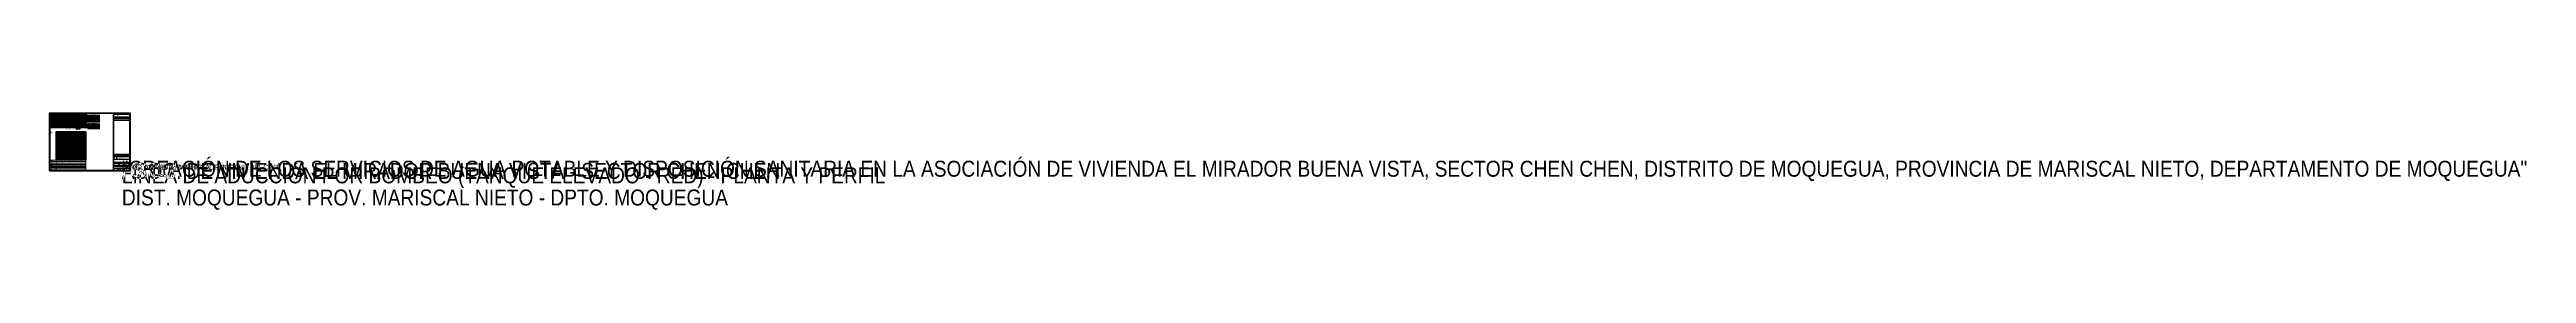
# Paper-space layout 'LA-01 ADUCCION' of a CAD drawing. Header units: metres. Extents: x 25 to 24789, y -381 to 584.
# The model-space entities are those that its viewports show. They can reach past a viewport. Long polylines and large blocks are cut down to what shows.
import ezdxf
from ezdxf.enums import TextEntityAlignment as Align

# ---------------------------------------------------------------- set-up
doc = ezdxf.new("R2018")
doc.units = ezdxf.units.M
for name, pattern in [('CENTER', [5.08, 3.175, -0.635, 0.635, -0.635]), ('DASHED', [1.524, 1.27, -0.254]), ('DASHED2', [0.762, 0.635, -0.127])]:
    doc.linetypes.add(name, pattern=pattern)
for name, color, linetype, lineweight in [('ALIN-AV1', 8, 'CENTER', 13), ('ALIN-C07', 8, 'CENTER', 13), ('ALIN-C08', 8, 'CENTER', 13), ('ALIN-C18', 8, 'CENTER', 13), ('ALIN-LA', 8, 'CENTER', 13), ('ALIN-LC', 8, 'CENTER', 13), ('ALIN-PNORTE', 8, 'CENTER', 13), ('ALIN-POESTE', 8, 'CENTER', 13), ('ALIN-SN01', 8, 'CENTER', 13), ('ALIN-SN02', 8, 'CENTER', 13), ('AP-ESTRUC-TXT', 1, 'Continuous', 18), ('AP-ESTRUCTURAS', 1, 'Continuous', 35), ('AP-LC', 134, 'Continuous', 35), ('AP-LC-TXT', 134, 'Continuous', 18), ('AP-LI', 30, 'Continuous', 35), ('AP-LI-TXT', 30, 'Continuous', 18), ('AP-NODOS', 1, 'Continuous', 18), ('AP-RED-075', 5, 'Continuous', 35), ('AP-RED-090', 140, 'Continuous', 40), ('AP-RED-110', 170, 'Continuous', 50), ('AP-SECTORES-TXT', 211, 'Continuous', 18), ('AP-VALVULAS', 42, 'Continuous', 25), ('AP-VRP', 6, 'Continuous', 35), ('C-TOPO-MAJR', 33, 'Continuous', 25), ('C-TOPO-MINR', 253, 'Continuous', 13), ('C-TOPO-TEXT', 33, 'Continuous', 13), ('LAM-CAJETIN', 7, 'Continuous', 25), ('LAM-GRILLA-TXT', 8, 'Continuous', 13), ('LAM-IMG', 7, 'Continuous', 9), ('LAM-MARCO', 7, 'Continuous', 50), ('LAM-NORTE', 7, 'Continuous', 25), ('LAM-ROTULO', 7, 'Continuous', 35), ('LAM-TABLA', 7, 'Continuous', 18), ('LAM-TXT', 7, 'Continuous', 25), ('LOTE', 7, 'Continuous', 18), ('LOTE_NUMERO', 8, 'Continuous', 13), ('MANZANA', 3, 'Continuous', 25), ('MANZANA_LETRA', 3, 'Continuous', 18), ('PERF-BANDAS', 7, 'Continuous', 18), ('PERF-EST', 6, 'Continuous', 18), ('PERF-GRILLA', 252, 'Continuous', 9), ('PERF-HGL', 134, 'DASHED2', 25), ('PERF-MARCO', 7, 'Continuous', 35), ('PERF-RASANTE', 1, 'Continuous', 35), ('PERF-TERRENO', 32, 'Continuous', 25), ('PERF-TXT', 7, 'Continuous', 18), ('PERIMETRO', 1, 'Continuous', 35), ('RELIEVE_LIMITE', 6, 'Continuous', 18), ('VERTICES', 1, 'Continuous', 13), ('VIA_BORDE', 8, 'Continuous', 18), ('VIAS_NOMBRE', 5, 'Continuous', 18)]:
    doc.layers.add(name, color=color, linetype=linetype, lineweight=lineweight)
doc.layers.add('LAM-VP', color=8, linetype='Continuous', lineweight=9, plot=False)
doc.layers.get('LAM-VP').off()
doc.styles.add('$4$Scale Bar', font='arial.ttf')
doc.styles.add('$5$STRETCH', font='SIMPLEX', dxfattribs={"width": 1.5})
doc.styles.add('ARIAL', font='arial.ttf')
doc.styles.add('ARIAL-B', font='arialbd.ttf')
picture_1 = doc.add_image_def('image3.png', size_in_pixel=(482, 414))

# ---------------------------------------------------------------- blocks, each defined once
blk = doc.blocks.new('CAJETIN_A1_UNAM')
at = {"layer": 'LAM-CAJETIN'}
for p, q in [((666, 165), (831, 165)), ((666, 160), (831, 160)), ((666, 155), (831, 155)), ((666, 150), (831, 150)), ((666, 124), (831, 124)), ((666, 96), (831, 96)), ((666, 80), (831, 80)), ((666, 56), (831, 56)), ((666, 34), (831, 34)), ((674, 62.5), (713, 62.5)), ((682, 150), (682, 165)), ((712, 150), (712, 165)), ((716, 10), (716, 34)), ((721, 56), (721, 80)), ((729, 62.5), (768, 62.5)), ((761, 10), (761, 34)), ((776, 56), (776, 80)), ((784, 62.5), (823, 62.5)), ((806, 150), (806, 165))]:
    blk.add_line(p, q, dxfattribs=at)
at = {"layer": 'LAM-ROTULO'}
blk.add_line((666, 172), (831, 172), dxfattribs=at)
at = {"layer": 'LAM-TXT', "style": 'ARIAL-B', "width": 0.9}
for s, p in [('PROYECTO:', (668, 121.8)), ('UBICACIÓN:', (668, 93.8)), ('DISEÑO Y DIBUJO:', (668, 77.8)), ('PLANO:', (668, 53.8)), ('ESCALA:', (668, 31.8)), ('FECHA:', (718, 31.8)), ('REVISADO:', (723, 77.8)), ('LÁMINA:', (763, 31.8)), ('DOCENTE:', (778, 77.8))]:
    blk.add_text(s, height=2, dxfattribs=at).set_placement(p, align=Align.TOP_LEFT)
at = {"layer": 'LAM-TXT', "width": 0.9}
for s, height, style, p in [('REV.', 2, 'ARIAL-B', (674, 162.5)), ('FORMATO A1', 2, 'ARIAL', (691, 13.8)), ('FIRMA Y SELLO', 2, 'ARIAL', (693.5, 59.5)), ('FECHA', 2, 'ARIAL-B', (697, 162.5)), ('CUADRO DE REVISIONES', 2.5, 'ARIAL-B', (748.5, 168.5)), ('FIRMA Y SELLO', 2, 'ARIAL', (748.5, 59.5)), ('DESCRIPCIÓN', 2, 'ARIAL-B', (759, 162.5)), ('FIRMA Y SELLO', 2, 'ARIAL', (803.5, 59.5)), ('V°B°', 2, 'ARIAL-B', (818.5, 162.5))]:
    blk.add_text(s, height=height, dxfattribs=dict(at, style=style)).set_placement(p, align=Align.MIDDLE_CENTER)
for s, height, style, p in [('CURSO: ABASTECIMIENTO DE AGUA Y ALCANTARILLADO', 2, 'ARIAL', (698, 127.6)), ('ESCUELA PROFESIONAL DE INGENIERÍA CIVIL', 2.5, 'ARIAL-B', (698, 132.3)), ('UNIVERSIDAD NACIONAL DE MOQUEGUA', 3.5, 'ARIAL-B', (698, 142)), ('FACULTAD DE INGENIERÍA Y ARQUITECTURA', 2.5, 'ARIAL', (698, 137))]:
    blk.add_text(s, height=height, dxfattribs=dict(at, style=style)).set_placement(p)
for tag, height, style, p in [('REV', 2, 'ARIAL', (674, 157.5)), ('ESCALA', 3, 'ARIAL-B', (691, 21)), ('REV_FECHA', 2, 'ARIAL', (697, 157.5)), ('FECHA', 2.5, 'ARIAL', (738.5, 21)), ('REV_DESC', 2, 'ARIAL', (759, 157.5)), ('CODIGO', 7, 'ARIAL-B', (796, 22.5)), ('NUMERO', 2, 'ARIAL', (796, 13.8))]:
    blk.add_attdef(tag, text='', height=height, dxfattribs=dict(at, style=style)).set_placement(p, align=Align.MIDDLE_CENTER)
at = {"layer": 'LAM-TXT', "lineweight": 30, "width": 0.9, "flags": 104}
for tag, height, p in [('DISENO', 2, (693.5, 70.5)), ('REVISADO', 2, (748.5, 70.5)), ('UBICACION', 2.5, (748.5, 86.6)), ('PLANO', 5, (748.5, 43)), ('PROYECTO', 2.5, (748.5, 108.6)), ('DOCENTE', 2, (803.5, 70.5))]:
    blk.add_attdef(tag, text='', height=height, dxfattribs=at).set_placement(p, align=Align.MIDDLE_CENTER)
at = {"layer": 'LAM-IMG'}
image = blk.add_image(picture_1, insert=(669.5, 126), size_in_units=(25.6, 22), dxfattribs=at)
image.dxf.flags = 7
blk = doc.blocks.new('*U228')
at = {"color": 0, "linetype": 'ByBlock', "lineweight": -2}
for points in [[(-0.06, 0), (0.06, 0)], [(0, -0.06), (0, 0.45), (-0.03, 0.14), (0, 0.14)]]:
    blk.add_lwpolyline(points, dxfattribs=at)
at = {"color": 0, "linetype": 'ByBlock', "lineweight": -2, "style": '$5$STRETCH', "width": 1.5}
for s, p in [('W', (-0.14, 0)), ('N', (0.06, 0.4)), ('E', (0.14, 0)), ('S', (0, -0.14))]:
    blk.add_text(s, height=0.0618, rotation=0.56707, dxfattribs=at).set_placement(p, align=Align.MIDDLE)
blk = doc.blocks.new('*U230')
for p, q in [((0, 2), (0, 3)), ((40, 2), (0, 2)), ((0, 0), (0, 2)), ((0, 0), (40, 0)), ((5, 0), (5, 2)), ((5, 1), (10, 1)), ((10, 0), (10, 2)), ((20, 2), (20, 3)), ((20, 0), (20, 2)), ((20, 1), (40, 1)), ((40, 2), (40, 3)), ((40, 0), (40, 2))]:
    blk.add_line(p, q)
at = {"style": '$4$Scale Bar'}
for tag, p in [('Map.ScaleBar.Div0', (0, 4)), ('Map.ScaleBar.Div', (20, 4)), ('Map.ScaleBar.Div2', (40, 4))]:
    blk.add_attdef(tag, text='', height=1.33, dxfattribs=at).set_placement(p, align=Align.BOTTOM_CENTER)
blk.add_attdef('Map.ScaleBar.Units.Label', text='', height=1.33, dxfattribs=at).set_placement((41, 1), align=Align.MIDDLE_LEFT)
blk = doc.blocks.new('CURVAS_NIVEL')
at = {"layer": 'C-TOPO-MAJR'}
for points, elevation in [([(296131, 8096460), (296135, 8096457), (296137, 8096455), (296138, 8096454), (296140, 8096451), (296142, 8096448), (296142, 8096447), (296143, 8096444), (296147, 8096421), (296147, 8096418), (296147, 8096417), (296147, 8096414), (296145, 8096402), (296144, 8096399), (296144, 8096397), (296145, 8096396), (296145, 8096393), (296147, 8096388), (296149, 8096384), (296153, 8096376), (296154, 8096373), (296156, 8096369), (296159, 8096358), (296160, 8096355), (296160, 8096352), (296161, 8096331), (296160, 8096328), (296160, 8096325), (296158, 8096321)], 3075), ([(296149, 8096460), (296150, 8096459), (296156, 8096450), (296160, 8096444), (296162, 8096441), (296162, 8096438), (296163, 8096435), (296164, 8096427), (296165, 8096424), (296164, 8096421), (296161, 8096412), (296161, 8096409), (296160, 8096406), (296160, 8096405), (296163, 8096385), (296164, 8096382), (296165, 8096379), (296167, 8096375), (296168, 8096370), (296171, 8096361), (296172, 8096357), (296172, 8096354), (296172, 8096331), (296171, 8096328), (296171, 8096327), (296169, 8096322), (296168, 8096318)], 3080), ([(296162, 8096463), (296171, 8096451), (296174, 8096447), (296175, 8096445), (296175, 8096444), (296176, 8096441), (296177, 8096438), (296178, 8096424), (296179, 8096421), (296178, 8096420), (296178, 8096417), (296175, 8096409), (296174, 8096406), (296174, 8096405), (296174, 8096403), (296174, 8096400), (296176, 8096388), (296177, 8096376), (296178, 8096372), (296181, 8096363), (296181, 8096360), (296182, 8096358), (296182, 8096355), (296181, 8096349), (296181, 8096346), (296182, 8096336), (296182, 8096331), (296182, 8096328), (296181, 8096325), (296179, 8096320)], 3085), ([(296181, 8096462), (296185, 8096457), (296189, 8096453), (296190, 8096451), (296191, 8096448), (296192, 8096444), (296193, 8096441), (296193, 8096439), (296193, 8096435), (296193, 8096427), (296193, 8096424), (296193, 8096423), (296192, 8096420), (296186, 8096403), (296185, 8096400), (296185, 8096397), (296186, 8096388), (296187, 8096378), (296187, 8096373), (296189, 8096366), (296189, 8096361), (296190, 8096354), (296190, 8096346), (296190, 8096333), (296190, 8096330), (296189, 8096325), (296188, 8096320)], 3090), ([(296207, 8096460), (296210, 8096453), (296212, 8096450), (296212, 8096448), (296213, 8096445), (296213, 8096439), (296213, 8096438), (296213, 8096436), (296212, 8096435), (296212, 8096433), (296207, 8096426), (296203, 8096420), (296202, 8096417), (296195, 8096400), (296195, 8096397), (296194, 8096396), (296194, 8096393), (296194, 8096387), (296197, 8096370), (296197, 8096358), (296198, 8096351), (296198, 8096336), (296198, 8096331), (296197, 8096328), (296195, 8096319)], 3095), ([(296217, 8096472), (296223, 8096459), (296224, 8096457), (296224, 8096456), (296224, 8096453), (296223, 8096444), (296223, 8096436), (296223, 8096435), (296222, 8096433), (296221, 8096430), (296219, 8096427), (296212, 8096415), (296211, 8096412), (296209, 8096409), (296205, 8096397), (296204, 8096394), (296203, 8096393), (296203, 8096391), (296203, 8096388), (296205, 8096370), (296205, 8096357), (296205, 8096334), (296205, 8096331), (296205, 8096328), (296202, 8096318)], 3100), ([(296236, 8096460), (296235, 8096457), (296234, 8096450), (296233, 8096438), (296233, 8096435), (296232, 8096432), (296230, 8096429), (296229, 8096426), (296222, 8096416), (296218, 8096408), (296216, 8096406), (296215, 8096402), (296213, 8096397), (296212, 8096394), (296212, 8096393), (296212, 8096391), (296212, 8096388), (296212, 8096379), (296212, 8096372), (296213, 8096364), (296213, 8096351), (296213, 8096340), (296213, 8096331), (296213, 8096330), (296212, 8096327), (296209, 8096315)], 3105), ([(296247, 8096462), (296244, 8096448), (296243, 8096439), (296242, 8096436), (296241, 8096433), (296240, 8096430), (296239, 8096427), (296223, 8096400), (296221, 8096397), (296221, 8096396), (296221, 8096393), (296220, 8096388), (296221, 8096379), (296220, 8096369), (296220, 8096354), (296220, 8096339), (296220, 8096330), (296220, 8096327), (296219, 8096324), (296215, 8096309)], 3110), ([(296256, 8096460), (296253, 8096448), (296252, 8096439), (296251, 8096436), (296251, 8096435), (296249, 8096430), (296248, 8096427), (296238, 8096411), (296233, 8096402), (296231, 8096397), (296230, 8096394), (296229, 8096390), (296228, 8096360), (296227, 8096330), (296227, 8096325), (296226, 8096322), (296224, 8096315)], 3115), ([(296264, 8096463), (296263, 8096456), (296262, 8096447), (296260, 8096436), (296259, 8096433), (296259, 8096432), (296258, 8096429), (296246, 8096409), (296240, 8096397), (296239, 8096394), (296239, 8096393), (296238, 8096390), (296238, 8096387), (296236, 8096361), (296235, 8096352), (296234, 8096330), (296233, 8096324), (296233, 8096321)], 3120), ([(296272, 8096465), (296272, 8096459), (296271, 8096447), (296270, 8096442), (296269, 8096435), (296268, 8096432), (296267, 8096429), (296257, 8096412), (296255, 8096408), (296249, 8096397), (296248, 8096394), (296248, 8096393), (296246, 8096384), (296245, 8096376), (296244, 8096364), (296243, 8096357), (296242, 8096348), (296241, 8096339), (296238, 8096310)], 3125), ([(296280, 8096463), (296280, 8096450), (296279, 8096447), (296276, 8096432), (296275, 8096429), (296275, 8096427), (296273, 8096424), (296265, 8096411), (296263, 8096406), (296258, 8096396), (296257, 8096394), (296256, 8096391), (296254, 8096376), (296253, 8096367), (296251, 8096357), (296249, 8096345), (296247, 8096331), (296246, 8096318)], 3130), ([(296288, 8096472), (296289, 8096450), (296288, 8096447), (296288, 8096445), (296284, 8096430), (296283, 8096427), (296283, 8096426), (296281, 8096423), (296275, 8096412), (296273, 8096408), (296267, 8096396), (296266, 8096393), (296265, 8096391), (296263, 8096378), (296258, 8096355), (296255, 8096336), (296254, 8096328), (296254, 8096324), (296253, 8096319)], 3135), ([(296298, 8096478), (296299, 8096456), (296299, 8096451), (296299, 8096447), (296298, 8096441), (296297, 8096435), (296296, 8096432), (296296, 8096430), (296294, 8096427), (296292, 8096424), (296286, 8096415), (296281, 8096407), (296279, 8096402), (296276, 8096396), (296275, 8096394), (296274, 8096391), (296264, 8096337), (296263, 8096331), (296262, 8096321)], 3140), ([(296406, 8096319), (296411, 8096324), (296420, 8096331)], 3140), ([(296310, 8096469), (296310, 8096451), (296310, 8096444), (296309, 8096436), (296308, 8096433), (296308, 8096432), (296307, 8096430), (296306, 8096429), (296294, 8096413), (296291, 8096408), (296287, 8096400), (296285, 8096398), (296285, 8096396), (296284, 8096391), (296273, 8096334), (296272, 8096328), (296271, 8096322), (296272, 8096318)], 3145), ([(296386, 8096315), (296398, 8096325), (296401, 8096328), (296406, 8096331), (296417, 8096340)], 3145), ([(296321, 8096469), (296322, 8096445), (296322, 8096442), (296322, 8096441), (296322, 8096439), (296320, 8096436), (296318, 8096430), (296317, 8096429), (296317, 8096427), (296307, 8096414), (296298, 8096402), (296295, 8096397), (296294, 8096394), (296293, 8096391), (296290, 8096379), (296287, 8096362), (296284, 8096345), (296281, 8096328), (296281, 8096325), (296281, 8096321)], 3150), ([(296376, 8096319), (296391, 8096331), (296398, 8096336), (296414, 8096347), (296419, 8096351)], 3150), ([(296331, 8096469), (296332, 8096457), (296335, 8096442), (296335, 8096439), (296335, 8096438), (296334, 8096436), (296333, 8096435), (296332, 8096433), (296326, 8096424), (296317, 8096412), (296314, 8096408), (296306, 8096394), (296304, 8096391), (296304, 8096390), (296303, 8096387), (296299, 8096375), (296298, 8096370), (296297, 8096366), (296296, 8096360), (296296, 8096355), (296296, 8096345), (296295, 8096339), (296295, 8096334), (296294, 8096331), (296294, 8096330), (296292, 8096325), (296291, 8096324), (296291, 8096322), (296291, 8096321)], 3155), ([(296360, 8096321), (296367, 8096325), (296374, 8096330), (296383, 8096336), (296396, 8096344), (296402, 8096348), (296411, 8096355), (296415, 8096358), (296423, 8096366)], 3155), ([(296342, 8096460), (296343, 8096457), (296345, 8096451), (296347, 8096442), (296348, 8096441), (296348, 8096439), (296348, 8096436), (296347, 8096433), (296347, 8096432), (296346, 8096430), (296346, 8096429), (296344, 8096426), (296342, 8096425), (296335, 8096417), (296324, 8096406), (296322, 8096403), (296320, 8096400), (296315, 8096391), (296314, 8096388), (296313, 8096385), (296310, 8096379), (296308, 8096370), (296306, 8096366), (296306, 8096363), (296306, 8096360), (296306, 8096358), (296306, 8096355), (296307, 8096351), (296308, 8096346), (296311, 8096340), (296313, 8096334), (296314, 8096333), (296315, 8096332), (296317, 8096330), (296318, 8096329), (296321, 8096328), (296323, 8096327), (296324, 8096327), (296326, 8096326), (296327, 8096326), (296330, 8096327), (296345, 8096329), (296353, 8096331), (296359, 8096332), (296360, 8096333), (296363, 8096334), (296368, 8096336), (296375, 8096340), (296393, 8096351), (296397, 8096354), (296402, 8096357), (296406, 8096361), (296415, 8096370), (296417, 8096374)], 3160), ([(296332, 8096342), (296333, 8096342), (296336, 8096342), (296351, 8096342), (296357, 8096342), (296360, 8096343), (296363, 8096344), (296368, 8096345), (296371, 8096347), (296377, 8096350), (296383, 8096354), (296385, 8096355), (296387, 8096357), (296390, 8096361), (296394, 8096364), (296405, 8096375), (296410, 8096380), (296411, 8096381), (296417, 8096388)], 3165), ([(296352, 8096463), (296353, 8096459), (296355, 8096454), (296359, 8096444), (296360, 8096441), (296360, 8096439), (296360, 8096436), (296360, 8096432), (296359, 8096429), (296358, 8096426), (296357, 8096423), (296355, 8096420), (296353, 8096417), (296350, 8096414), (296338, 8096403), (296331, 8096397), (296329, 8096395), (296327, 8096393), (296326, 8096391), (296324, 8096388), (296321, 8096382), (296318, 8096372), (296316, 8096367), (296315, 8096364), (296315, 8096363), (296315, 8096361), (296315, 8096360), (296316, 8096357), (296318, 8096352), (296319, 8096351), (296320, 8096349), (296323, 8096346), (296324, 8096345), (296326, 8096344), (296327, 8096343), (296329, 8096342), (296332, 8096342)], 3165), ([(296356, 8096352), (296359, 8096353), (296362, 8096353), (296365, 8096353), (296366, 8096354), (296368, 8096354), (296369, 8096355), (296372, 8096357), (296374, 8096358), (296375, 8096360), (296379, 8096366), (296381, 8096368), (296386, 8096372), (296390, 8096376), (296399, 8096384), (296404, 8096388), (296406, 8096390), (296410, 8096394), (296417, 8096402)], 3170), ([(296362, 8096463), (296363, 8096459), (296369, 8096445), (296370, 8096442), (296371, 8096438), (296372, 8096432), (296372, 8096429), (296372, 8096426), (296371, 8096423), (296368, 8096415), (296365, 8096410), (296362, 8096406), (296360, 8096404), (296351, 8096394), (296347, 8096388), (296339, 8096380), (296335, 8096375), (296333, 8096373), (296329, 8096370), (296327, 8096368), (296327, 8096367), (296326, 8096366), (296325, 8096364), (296325, 8096363), (296326, 8096361), (296326, 8096361), (296326, 8096360), (296327, 8096359), (296329, 8096357), (296330, 8096357), (296333, 8096355), (296336, 8096355), (296345, 8096353), (296353, 8096353), (296356, 8096352)], 3170), ([(296390, 8096402), (296392, 8096402), (296393, 8096402), (296398, 8096405), (296411, 8096412), (296423, 8096417)], 3175), ([(296372, 8096462), (296378, 8096448), (296379, 8096444), (296381, 8096435), (296383, 8096427), (296384, 8096424), (296385, 8096415), (296385, 8096412), (296387, 8096406), (296387, 8096405), (296388, 8096403), (296389, 8096402), (296390, 8096402)], 3175), ([(296405, 8096427), (296413, 8096426), (296416, 8096426), (296417, 8096426)], 3180), ([(296378, 8096473), (296384, 8096455), (296389, 8096442), (296392, 8096436), (296393, 8096433), (296395, 8096430), (296396, 8096429), (296398, 8096429), (296405, 8096427)], 3180), ([(296391, 8096469), (296394, 8096459), (296396, 8096456), (296397, 8096454), (296402, 8096448), (296404, 8096445), (296405, 8096443), (296407, 8096442), (296410, 8096441), (296414, 8096440), (296419, 8096439)], 3185), ([(296406, 8096460), (296408, 8096458), (296410, 8096457), (296411, 8096456), (296414, 8096454), (296417, 8096453)], 3190), ([(296047, 8096360), (296053, 8096353), (296054, 8096351), (296056, 8096347), (296063, 8096333), (296064, 8096330), (296064, 8096328), (296065, 8096327), (296065, 8096325), (296064, 8096322), (296064, 8096319)], 3035), ([(296051, 8096393), (296053, 8096393), (296054, 8096391), (296055, 8096390), (296056, 8096387), (296059, 8096379), (296060, 8096376), (296061, 8096372), (296070, 8096354), (296074, 8096344), (296077, 8096336), (296078, 8096333), (296079, 8096330), (296079, 8096327), (296079, 8096325), (296078, 8096323), (296078, 8096321)], 3040), ([(296050, 8096404), (296059, 8096411), (296062, 8096414), (296063, 8096414), (296065, 8096414), (296066, 8096414), (296066, 8096413), (296068, 8096408), (296074, 8096384), (296075, 8096381), (296078, 8096372), (296081, 8096366), (296083, 8096358), (296086, 8096345), (296087, 8096342), (296087, 8096339), (296087, 8096334), (296087, 8096319)], 3045), ([(296050, 8096413), (296054, 8096416), (296059, 8096420), (296065, 8096426), (296068, 8096428), (296069, 8096429), (296071, 8096430), (296072, 8096430), (296074, 8096429), (296074, 8096429), (296075, 8096428), (296077, 8096427), (296079, 8096424), (296080, 8096421), (296084, 8096405), (296086, 8096397), (296087, 8096391), (296088, 8096382), (296089, 8096379), (296096, 8096352), (296099, 8096343), (296099, 8096340), (296099, 8096337), (296099, 8096330), (296098, 8096315)], 3050), ([(296051, 8096425), (296053, 8096426), (296060, 8096431), (296063, 8096433), (296071, 8096439), (296074, 8096441), (296075, 8096442), (296077, 8096442), (296078, 8096442), (296080, 8096442), (296081, 8096441), (296083, 8096439), (296089, 8096433), (296091, 8096432), (296092, 8096430), (296092, 8096429), (296093, 8096427), (296094, 8096424), (296095, 8096418), (296098, 8096399), (296099, 8096394), (296100, 8096382), (296100, 8096379), (296103, 8096370), (296107, 8096357), (296111, 8096342), (296112, 8096337), (296112, 8096334), (296112, 8096333), (296112, 8096330), (296111, 8096316)], 3055), ([(296050, 8096428), (296054, 8096434), (296057, 8096437), (296060, 8096439), (296063, 8096443), (296065, 8096444), (296071, 8096448), (296077, 8096453), (296078, 8096454), (296080, 8096455), (296081, 8096455), (296083, 8096455), (296084, 8096454), (296087, 8096453), (296090, 8096451), (296093, 8096448), (296096, 8096445), (296101, 8096441), (296102, 8096439), (296102, 8096438), (296104, 8096435), (296105, 8096429), (296106, 8096424), (296109, 8096406), (296110, 8096402), (296111, 8096396), (296111, 8096385), (296111, 8096382), (296112, 8096379), (296114, 8096375), (296116, 8096370), (296118, 8096363), (296121, 8096354), (296123, 8096345), (296125, 8096336), (296125, 8096333), (296125, 8096330), (296124, 8096327), (296123, 8096318)], 3060), ([(296054, 8096436), (296056, 8096438), (296059, 8096441), (296066, 8096452), (296071, 8096457), (296072, 8096459), (296074, 8096460)], 3065), ([(296100, 8096460), (296102, 8096458), (296105, 8096455), (296110, 8096450), (296112, 8096447), (296113, 8096445), (296114, 8096444), (296114, 8096442), (296120, 8096417), (296121, 8096414), (296121, 8096409), (296121, 8096403), (296121, 8096391), (296121, 8096388), (296122, 8096387), (296123, 8096384), (296130, 8096369), (296134, 8096360), (296135, 8096357), (296136, 8096355), (296136, 8096352), (296137, 8096342), (296137, 8096339), (296136, 8096325), (296136, 8096322), (296135, 8096319)], 3065), ([(296051, 8096432), (296054, 8096436)], 3065), ([(296110, 8096468), (296123, 8096453), (296125, 8096450), (296126, 8096448), (296127, 8096447), (296128, 8096444), (296133, 8096421), (296133, 8096417), (296133, 8096415), (296133, 8096414), (296132, 8096406), (296131, 8096402), (296131, 8096396), (296132, 8096393), (296132, 8096390), (296134, 8096387), (296138, 8096379), (296143, 8096370), (296144, 8096367), (296146, 8096363), (296148, 8096358), (296148, 8096355), (296149, 8096351), (296149, 8096328), (296149, 8096325), (296148, 8096324), (296147, 8096321)], 3070), ([(296068, 8096457), (296070, 8096459)], 3070)]:
    blk.add_lwpolyline(points, dxfattribs=dict(at, elevation=elevation))
at = {"layer": 'C-TOPO-MINR'}
for points, elevation in [([(296111, 8096470), (296128, 8096450), (296129, 8096448), (296130, 8096447), (296130, 8096445), (296135, 8096421), (296136, 8096418), (296136, 8096417), (296136, 8096414), (296134, 8096405), (296134, 8096402), (296133, 8096397), (296134, 8096394), (296134, 8096393), (296135, 8096389), (296140, 8096381), (296144, 8096373), (296146, 8096370), (296147, 8096366), (296150, 8096358), (296151, 8096355), (296151, 8096352), (296151, 8096330), (296151, 8096327), (296151, 8096325), (296150, 8096322), (296149, 8096319)], 3071), ([(296113, 8096471), (296125, 8096457), (296130, 8096451), (296131, 8096450), (296132, 8096448), (296133, 8096447), (296133, 8096445), (296135, 8096435), (296139, 8096420), (296139, 8096417), (296139, 8096415), (296139, 8096412), (296136, 8096403), (296136, 8096400), (296136, 8096397), (296136, 8096396), (296136, 8096394), (296137, 8096391), (296142, 8096382), (296147, 8096373), (296148, 8096370), (296150, 8096366), (296153, 8096357), (296153, 8096354), (296153, 8096351), (296154, 8096330), (296153, 8096327), (296153, 8096325), (296152, 8096322), (296151, 8096318)], 3072), ([(296115, 8096472), (296126, 8096458), (296129, 8096455), (296132, 8096453), (296134, 8096451), (296135, 8096450), (296135, 8096448), (296136, 8096447), (296137, 8096444), (296139, 8096433), (296141, 8096420), (296142, 8096417), (296142, 8096415), (296141, 8096412), (296139, 8096400), (296138, 8096397), (296138, 8096396), (296139, 8096394), (296139, 8096393), (296141, 8096390), (296144, 8096382), (296149, 8096375), (296150, 8096372), (296152, 8096367), (296155, 8096357), (296156, 8096354), (296156, 8096351), (296156, 8096330), (296156, 8096327), (296155, 8096325), (296154, 8096322), (296153, 8096318)], 3073), ([(296125, 8096463), (296128, 8096460), (296129, 8096458), (296134, 8096455), (296135, 8096453), (296137, 8096451), (296139, 8096448), (296139, 8096447), (296140, 8096444), (296142, 8096430), (296144, 8096420), (296144, 8096417), (296144, 8096414), (296141, 8096400), (296141, 8096397), (296141, 8096396), (296142, 8096393), (296144, 8096388), (296146, 8096384), (296151, 8096375), (296153, 8096372), (296156, 8096363), (296157, 8096357), (296158, 8096354), (296158, 8096351), (296158, 8096330), (296158, 8096328), (296157, 8096325), (296156, 8096321)], 3074), ([(296132, 8096462), (296137, 8096459), (296139, 8096457), (296140, 8096456), (296141, 8096454), (296143, 8096451), (296145, 8096448), (296145, 8096447), (296146, 8096444), (296149, 8096430), (296150, 8096423), (296150, 8096420), (296151, 8096418), (296150, 8096415), (296148, 8096403), (296148, 8096400), (296148, 8096399), (296149, 8096394), (296151, 8096387), (296153, 8096382), (296156, 8096375), (296158, 8096372), (296161, 8096363), (296162, 8096357), (296162, 8096355), (296163, 8096352), (296163, 8096331), (296162, 8096328), (296162, 8096325), (296159, 8096319)], 3076), ([(296138, 8096461), (296141, 8096459), (296142, 8096457), (296144, 8096454), (296146, 8096451), (296148, 8096448), (296148, 8096447), (296149, 8096444), (296151, 8096435), (296154, 8096424), (296154, 8096421), (296154, 8096420), (296154, 8096418), (296152, 8096411), (296151, 8096405), (296151, 8096402), (296151, 8096400), (296151, 8096399), (296153, 8096391), (296154, 8096387), (296155, 8096384), (296156, 8096381), (296159, 8096375), (296160, 8096372), (296163, 8096363), (296165, 8096357), (296165, 8096355), (296165, 8096352), (296165, 8096331), (296165, 8096328), (296164, 8096325), (296162, 8096319)], 3077), ([(296143, 8096460), (296144, 8096459), (296145, 8096457), (296149, 8096451), (296151, 8096448), (296152, 8096445), (296156, 8096430), (296157, 8096426), (296158, 8096423), (296157, 8096420), (296155, 8096412), (296154, 8096406), (296154, 8096403), (296154, 8096402), (296154, 8096400), (296156, 8096393), (296157, 8096387), (296157, 8096384), (296159, 8096381), (296161, 8096375), (296163, 8096372), (296165, 8096363), (296167, 8096357), (296167, 8096354), (296167, 8096351), (296167, 8096336), (296167, 8096331), (296167, 8096328), (296166, 8096325), (296164, 8096319)], 3078), ([(296146, 8096460), (296147, 8096459), (296149, 8096456), (296154, 8096448), (296157, 8096444), (296158, 8096441), (296159, 8096438), (296160, 8096433), (296161, 8096427), (296161, 8096424), (296161, 8096423), (296161, 8096420), (296158, 8096412), (296158, 8096409), (296157, 8096406), (296157, 8096403), (296159, 8096396), (296160, 8096385), (296161, 8096382), (296162, 8096379), (296164, 8096375), (296165, 8096371), (296168, 8096361), (296169, 8096357), (296169, 8096352), (296170, 8096339), (296169, 8096331), (296169, 8096328), (296168, 8096325), (296167, 8096321)], 3079), ([(296152, 8096461), (296153, 8096459), (296161, 8096447), (296163, 8096444), (296164, 8096442), (296165, 8096441), (296165, 8096439), (296166, 8096435), (296167, 8096427), (296167, 8096424), (296167, 8096423), (296167, 8096421), (296164, 8096412), (296164, 8096409), (296163, 8096408), (296163, 8096405), (296166, 8096385), (296167, 8096381), (296170, 8096372), (296173, 8096361), (296174, 8096358), (296174, 8096355), (296174, 8096349), (296174, 8096337), (296174, 8096333), (296174, 8096330), (296173, 8096328), (296173, 8096325), (296171, 8096321)], 3081), ([(296155, 8096460), (296164, 8096448), (296166, 8096444), (296167, 8096442), (296168, 8096441), (296168, 8096439), (296169, 8096436), (296170, 8096427), (296170, 8096424), (296170, 8096423), (296170, 8096420), (296166, 8096409), (296166, 8096408), (296166, 8096405), (296170, 8096381), (296171, 8096378), (296175, 8096363), (296176, 8096358), (296176, 8096355), (296176, 8096351), (296176, 8096348), (296176, 8096339), (296176, 8096331), (296175, 8096328), (296175, 8096327), (296173, 8096321)], 3082), ([(296157, 8096462), (296167, 8096448), (296169, 8096445), (296169, 8096444), (296170, 8096442), (296171, 8096439), (296171, 8096436), (296173, 8096426), (296173, 8096423), (296173, 8096421), (296172, 8096418), (296169, 8096409), (296169, 8096408), (296169, 8096406), (296169, 8096405), (296169, 8096400), (296173, 8096378), (296174, 8096373), (296177, 8096361), (296178, 8096358), (296178, 8096355), (296177, 8096351), (296177, 8096348), (296178, 8096337), (296178, 8096331), (296178, 8096328), (296177, 8096327), (296176, 8096322), (296174, 8096318)], 3083), ([(296160, 8096462), (296170, 8096448), (296172, 8096445), (296172, 8096444), (296173, 8096442), (296173, 8096441), (296174, 8096438), (296175, 8096426), (296176, 8096423), (296176, 8096421), (296176, 8096420), (296175, 8096417), (296172, 8096408), (296171, 8096406), (296171, 8096405), (296171, 8096403), (296172, 8096400), (296174, 8096385), (296175, 8096376), (296177, 8096372), (296179, 8096363), (296180, 8096360), (296180, 8096358), (296180, 8096355), (296179, 8096351), (296179, 8096348), (296180, 8096336), (296180, 8096331), (296180, 8096328), (296179, 8096325), (296177, 8096321)], 3084), ([(296167, 8096460), (296171, 8096456), (296172, 8096454), (296176, 8096448), (296177, 8096447), (296178, 8096445), (296179, 8096442), (296179, 8096438), (296181, 8096424), (296181, 8096421), (296181, 8096420), (296180, 8096417), (296176, 8096406), (296176, 8096405), (296176, 8096403), (296176, 8096402), (296178, 8096390), (296179, 8096376), (296180, 8096372), (296182, 8096364), (296183, 8096360), (296183, 8096355), (296183, 8096349), (296183, 8096346), (296184, 8096334), (296184, 8096330), (296183, 8096327), (296182, 8096324), (296181, 8096319)], 3086), ([(296168, 8096462), (296173, 8096457), (296174, 8096456), (296179, 8096450), (296180, 8096447), (296181, 8096444), (296182, 8096438), (296184, 8096427), (296184, 8096423), (296184, 8096421), (296184, 8096418), (296182, 8096414), (296179, 8096406), (296179, 8096405), (296178, 8096403), (296178, 8096402), (296179, 8096399), (296180, 8096391), (296181, 8096381), (296181, 8096376), (296182, 8096372), (296184, 8096364), (296185, 8096360), (296185, 8096357), (296185, 8096354), (296185, 8096346), (296185, 8096334), (296185, 8096331), (296185, 8096328), (296185, 8096325), (296183, 8096321)], 3087), ([(296174, 8096460), (296176, 8096459), (296178, 8096456), (296181, 8096451), (296183, 8096448), (296183, 8096447), (296184, 8096444), (296186, 8096435), (296187, 8096427), (296187, 8096424), (296187, 8096423), (296187, 8096421), (296186, 8096418), (296181, 8096405), (296181, 8096403), (296181, 8096402), (296181, 8096400), (296182, 8096393), (296182, 8096382), (296183, 8096376), (296184, 8096373), (296186, 8096364), (296186, 8096360), (296187, 8096354), (296186, 8096346), (296187, 8096336), (296187, 8096331), (296187, 8096328), (296186, 8096324), (296184, 8096319)], 3088), ([(296179, 8096460), (296180, 8096459), (296185, 8096451), (296186, 8096450), (296187, 8096448), (296187, 8096447), (296188, 8096444), (296188, 8096438), (296190, 8096429), (296190, 8096426), (296190, 8096424), (296190, 8096423), (296189, 8096420), (296184, 8096403), (296183, 8096402), (296183, 8096399), (296184, 8096385), (296185, 8096376), (296185, 8096373), (296187, 8096366), (296188, 8096363), (296188, 8096360), (296188, 8096354), (296188, 8096345), (296189, 8096336), (296189, 8096331), (296188, 8096328), (296187, 8096324), (296186, 8096319)], 3089), ([(296183, 8096464), (296188, 8096459), (296191, 8096456), (296192, 8096454), (296193, 8096453), (296196, 8096447), (296198, 8096441), (296199, 8096438), (296199, 8096436), (296199, 8096435), (296198, 8096433), (296195, 8096423), (296188, 8096403), (296187, 8096400), (296187, 8096399), (296187, 8096394), (296187, 8096387), (296189, 8096375), (296190, 8096367), (296191, 8096361), (296191, 8096354), (296192, 8096339), (296192, 8096333), (296192, 8096330), (296190, 8096324), (296189, 8096320)], 3091), ([(296185, 8096466), (296194, 8096459), (296195, 8096457), (296196, 8096456), (296198, 8096453), (296202, 8096441), (296203, 8096439), (296203, 8096438), (296203, 8096436), (296203, 8096435), (296203, 8096433), (296197, 8096421), (296190, 8096403), (296189, 8096400), (296189, 8096397), (296189, 8096393), (296189, 8096388), (296191, 8096375), (296192, 8096366), (296193, 8096357), (296193, 8096349), (296193, 8096336), (296193, 8096331), (296192, 8096327), (296191, 8096321)], 3092), ([(296198, 8096460), (296199, 8096459), (296200, 8096457), (296205, 8096445), (296206, 8096443), (296207, 8096441), (296207, 8096439), (296207, 8096438), (296207, 8096436), (296206, 8096435), (296206, 8096433), (296200, 8096423), (296198, 8096419), (296192, 8096402), (296191, 8096399), (296191, 8096397), (296191, 8096394), (296191, 8096388), (296192, 8096376), (296194, 8096367), (296194, 8096360), (296195, 8096352), (296195, 8096337), (296195, 8096333), (296194, 8096330), (296193, 8096321)], 3093), ([(296203, 8096460), (296204, 8096457), (296207, 8096451), (296209, 8096447), (296209, 8096445), (296210, 8096442), (296210, 8096439), (296210, 8096438), (296210, 8096436), (296209, 8096435), (296209, 8096433), (296204, 8096426), (296202, 8096421), (296200, 8096418), (296193, 8096400), (296193, 8096397), (296192, 8096394), (296193, 8096388), (296193, 8096384), (296195, 8096369), (296196, 8096358), (296196, 8096351), (296196, 8096336), (296196, 8096333), (296196, 8096330), (296194, 8096321)], 3094), ([(296209, 8096463), (296213, 8096454), (296215, 8096451), (296215, 8096450), (296215, 8096447), (296216, 8096441), (296216, 8096438), (296215, 8096436), (296215, 8096435), (296213, 8096432), (296209, 8096424), (296206, 8096420), (296204, 8096417), (296197, 8096399), (296196, 8096396), (296196, 8096393), (296196, 8096387), (296197, 8096382), (296198, 8096372), (296199, 8096358), (296199, 8096352), (296199, 8096336), (296199, 8096333), (296199, 8096330), (296197, 8096319)], 3096), ([(296212, 8096464), (296216, 8096456), (296217, 8096453), (296217, 8096451), (296218, 8096450), (296218, 8096438), (296217, 8096436), (296217, 8096435), (296217, 8096433), (296216, 8096432), (296212, 8096426), (296207, 8096418), (296206, 8096415), (296199, 8096399), (296198, 8096396), (296198, 8096393), (296198, 8096388), (296198, 8096382), (296200, 8096372), (296201, 8096357), (296201, 8096336), (296201, 8096333), (296200, 8096330), (296198, 8096319)], 3097), ([(296212, 8096469), (296218, 8096458), (296219, 8096454), (296220, 8096453), (296220, 8096451), (296219, 8096444), (296220, 8096438), (296219, 8096436), (296219, 8096435), (296219, 8096433), (296218, 8096432), (296215, 8096427), (296209, 8096417), (296207, 8096414), (296201, 8096399), (296200, 8096396), (296200, 8096394), (296200, 8096391), (296200, 8096388), (296200, 8096382), (296201, 8096372), (296202, 8096358), (296202, 8096351), (296202, 8096334), (296202, 8096331), (296202, 8096328), (296199, 8096318)], 3098), ([(296213, 8096474), (296220, 8096459), (296222, 8096456), (296222, 8096454), (296222, 8096451), (296221, 8096444), (296221, 8096436), (296221, 8096435), (296221, 8096433), (296219, 8096431), (296218, 8096428), (296211, 8096417), (296209, 8096414), (296208, 8096411), (296203, 8096399), (296202, 8096396), (296202, 8096394), (296201, 8096391), (296201, 8096388), (296202, 8096382), (296203, 8096372), (296204, 8096357), (296204, 8096334), (296204, 8096331), (296204, 8096330), (296201, 8096316)], 3099), ([(296226, 8096460), (296226, 8096457), (296227, 8096454), (296225, 8096443), (296225, 8096435), (296225, 8096433), (296224, 8096432), (296223, 8096429), (296221, 8096426), (296218, 8096421), (296213, 8096414), (296212, 8096411), (296210, 8096406), (296206, 8096397), (296205, 8096394), (296205, 8096393), (296205, 8096391), (296205, 8096388), (296206, 8096369), (296207, 8096355), (296207, 8096334), (296207, 8096331), (296206, 8096328), (296204, 8096318)], 3101), ([(296228, 8096462), (296229, 8096459), (296229, 8096456), (296227, 8096435), (296227, 8096433), (296226, 8096432), (296225, 8096429), (296222, 8096424), (296219, 8096420), (296215, 8096413), (296213, 8096410), (296212, 8096406), (296208, 8096397), (296207, 8096394), (296207, 8096393), (296207, 8096391), (296207, 8096388), (296207, 8096378), (296208, 8096364), (296208, 8096351), (296209, 8096333), (296208, 8096330), (296208, 8096328), (296205, 8096315)], 3102), ([(296231, 8096460), (296231, 8096457), (296230, 8096448), (296229, 8096436), (296228, 8096433), (296228, 8096432), (296227, 8096429), (296224, 8096424), (296221, 8096419), (296216, 8096412), (296215, 8096409), (296213, 8096406), (296211, 8096400), (296209, 8096396), (296209, 8096393), (296208, 8096391), (296208, 8096388), (296209, 8096379), (296209, 8096364), (296210, 8096351), (296210, 8096333), (296210, 8096330), (296210, 8096328), (296206, 8096315)], 3103), ([(296233, 8096462), (296233, 8096459), (296232, 8096448), (296231, 8096436), (296230, 8096433), (296230, 8096432), (296228, 8096429), (296225, 8096424), (296221, 8096417), (296218, 8096411), (296216, 8096408), (296214, 8096405), (296212, 8096399), (296211, 8096396), (296210, 8096393), (296210, 8096391), (296210, 8096388), (296211, 8096379), (296211, 8096372), (296211, 8096352), (296212, 8096331), (296211, 8096330), (296211, 8096327), (296208, 8096315)], 3104), ([(296238, 8096460), (296238, 8096457), (296236, 8096448), (296235, 8096438), (296235, 8096435), (296234, 8096432), (296233, 8096430), (296231, 8096427), (296218, 8096405), (296216, 8096402), (296215, 8096399), (296214, 8096396), (296214, 8096394), (296214, 8096391), (296214, 8096388), (296214, 8096379), (296214, 8096372), (296214, 8096351), (296214, 8096340), (296215, 8096333), (296214, 8096330), (296214, 8096327), (296213, 8096324), (296211, 8096316)], 3106), ([(296240, 8096462), (296240, 8096459), (296238, 8096448), (296237, 8096438), (296236, 8096435), (296236, 8096433), (296235, 8096430), (296233, 8096427), (296219, 8096403), (296218, 8096402), (296217, 8096399), (296216, 8096396), (296216, 8096394), (296215, 8096391), (296215, 8096388), (296216, 8096379), (296215, 8096370), (296216, 8096351), (296216, 8096340), (296216, 8096333), (296216, 8096330), (296216, 8096327), (296215, 8096324), (296213, 8096315)], 3107), ([(296243, 8096462), (296242, 8096459), (296240, 8096448), (296239, 8096438), (296238, 8096435), (296238, 8096433), (296237, 8096430), (296235, 8096427), (296220, 8096402), (296219, 8096399), (296218, 8096396), (296217, 8096393), (296217, 8096388), (296217, 8096379), (296217, 8096370), (296217, 8096352), (296217, 8096340), (296217, 8096330), (296217, 8096327), (296216, 8096324), (296213, 8096313)], 3108), ([(296245, 8096460), (296242, 8096448), (296241, 8096438), (296240, 8096435), (296240, 8096433), (296238, 8096430), (296237, 8096427), (296222, 8096402), (296220, 8096399), (296219, 8096396), (296219, 8096393), (296219, 8096388), (296219, 8096379), (296219, 8096369), (296219, 8096352), (296219, 8096340), (296219, 8096330), (296218, 8096327), (296218, 8096325), (296215, 8096312)], 3109), ([(296249, 8096460), (296246, 8096448), (296245, 8096441), (296245, 8096438), (296243, 8096433), (296242, 8096430), (296240, 8096427), (296228, 8096406), (296225, 8096400), (296223, 8096397), (296223, 8096396), (296222, 8096393), (296222, 8096388), (296222, 8096379), (296222, 8096367), (296222, 8096355), (296222, 8096339), (296222, 8096331), (296221, 8096328), (296221, 8096324), (296217, 8096309)], 3111), ([(296251, 8096463), (296248, 8096448), (296247, 8096439), (296246, 8096436), (296245, 8096433), (296244, 8096430), (296242, 8096427), (296227, 8096402), (296226, 8096399), (296225, 8096397), (296225, 8096396), (296224, 8096393), (296224, 8096387), (296224, 8096379), (296224, 8096367), (296223, 8096355), (296223, 8096331), (296223, 8096328), (296222, 8096324), (296218, 8096307)], 3112), ([(296252, 8096460), (296250, 8096448), (296248, 8096439), (296248, 8096438), (296247, 8096435), (296246, 8096432), (296245, 8096429), (296243, 8096426), (296230, 8096403), (296228, 8096399), (296227, 8096396), (296226, 8096393), (296226, 8096387), (296226, 8096379), (296225, 8096366), (296224, 8096333), (296224, 8096328), (296223, 8096324), (296221, 8096315)], 3113), ([(296254, 8096463), (296254, 8096459), (296252, 8096448), (296250, 8096439), (296250, 8096438), (296249, 8096435), (296247, 8096429), (296245, 8096426), (296234, 8096408), (296231, 8096402), (296229, 8096397), (296228, 8096396), (296228, 8096394), (296228, 8096391), (296227, 8096385), (296227, 8096364), (296226, 8096337), (296226, 8096328), (296225, 8096324), (296223, 8096315)], 3114), ([(296258, 8096463), (296257, 8096459), (296255, 8096448), (296254, 8096439), (296253, 8096436), (296252, 8096433), (296251, 8096430), (296249, 8096427), (296241, 8096412), (296235, 8096402), (296233, 8096397), (296232, 8096394), (296231, 8096391), (296231, 8096382), (296229, 8096358), (296229, 8096339), (296228, 8096327), (296227, 8096322), (296225, 8096313)], 3116), ([(296259, 8096462), (296258, 8096456), (296257, 8096448), (296256, 8096439), (296255, 8096436), (296254, 8096433), (296253, 8096430), (296251, 8096427), (296242, 8096412), (296239, 8096406), (296235, 8096397), (296234, 8096394), (296233, 8096391), (296232, 8096382), (296232, 8096369), (296231, 8096358), (296231, 8096351), (296230, 8096340), (296229, 8096327), (296229, 8096322), (296225, 8096303)], 3117), ([(296261, 8096462), (296260, 8096456), (296258, 8096441), (296257, 8096436), (296256, 8096433), (296255, 8096430), (296253, 8096427), (296244, 8096412), (296241, 8096406), (296237, 8096397), (296235, 8096394), (296235, 8096393), (296235, 8096390), (296234, 8096381), (296233, 8096370), (296232, 8096357), (296232, 8096340), (296231, 8096327), (296230, 8096322), (296226, 8096303)], 3118), ([(296262, 8096460), (296261, 8096453), (296260, 8096442), (296259, 8096436), (296258, 8096433), (296256, 8096430), (296255, 8096427), (296247, 8096414), (296244, 8096408), (296239, 8096397), (296237, 8096394), (296237, 8096393), (296236, 8096390), (296236, 8096382), (296234, 8096357), (296233, 8096342), (296232, 8096327), (296231, 8096321)], 3119), ([(296266, 8096460), (296265, 8096454), (296264, 8096447), (296262, 8096436), (296261, 8096433), (296260, 8096430), (296259, 8096427), (296250, 8096412), (296247, 8096408), (296242, 8096397), (296241, 8096394), (296240, 8096393), (296240, 8096388), (296238, 8096366), (296237, 8096352), (296235, 8096330), (296234, 8096322), (296232, 8096306)], 3121), ([(296267, 8096460), (296266, 8096449), (296265, 8096444), (296263, 8096435), (296263, 8096432), (296261, 8096429), (296252, 8096412), (296248, 8096405), (296244, 8096397), (296243, 8096394), (296242, 8096393), (296242, 8096388), (296240, 8096370), (296238, 8096357), (296236, 8096330), (296235, 8096319)], 3122), ([(296269, 8096465), (296269, 8096459), (296267, 8096447), (296267, 8096442), (296265, 8096435), (296264, 8096432), (296263, 8096429), (296253, 8096412), (296251, 8096408), (296246, 8096397), (296244, 8096394), (296244, 8096393), (296243, 8096388), (296242, 8096375), (296240, 8096358), (296237, 8096327), (296236, 8096314)], 3123), ([(296271, 8096465), (296270, 8096459), (296269, 8096447), (296269, 8096442), (296267, 8096435), (296266, 8096432), (296265, 8096429), (296255, 8096412), (296253, 8096408), (296247, 8096397), (296246, 8096394), (296246, 8096393), (296245, 8096387), (296243, 8096376), (296242, 8096358), (296239, 8096325), (296237, 8096312)], 3124), ([(296274, 8096463), (296273, 8096457), (296273, 8096448), (296272, 8096444), (296270, 8096435), (296270, 8096432), (296269, 8096430), (296268, 8096427), (296259, 8096412), (296256, 8096408), (296251, 8096397), (296250, 8096394), (296249, 8096393), (296248, 8096382), (296247, 8096376), (296246, 8096366), (296245, 8096357), (296244, 8096348), (296242, 8096334), (296240, 8096309)], 3126), ([(296275, 8096462), (296275, 8096451), (296274, 8096447), (296274, 8096444), (296273, 8096439), (296272, 8096433), (296271, 8096430), (296270, 8096429), (296269, 8096426), (296261, 8096412), (296258, 8096408), (296253, 8096397), (296252, 8096394), (296251, 8096393), (296249, 8096382), (296248, 8096376), (296247, 8096366), (296246, 8096357), (296245, 8096346), (296243, 8096333), (296242, 8096319)], 3127), ([(296277, 8096460), (296276, 8096450), (296276, 8096445), (296273, 8096433), (296273, 8096430), (296272, 8096429), (296270, 8096426), (296262, 8096412), (296260, 8096408), (296255, 8096397), (296253, 8096394), (296253, 8096393), (296250, 8096378), (296249, 8096366), (296248, 8096357), (296247, 8096346), (296244, 8096330), (296243, 8096319)], 3128), ([(296279, 8096463), (296278, 8096450), (296278, 8096447), (296275, 8096433), (296274, 8096430), (296274, 8096429), (296272, 8096426), (296264, 8096412), (296262, 8096408), (296256, 8096397), (296255, 8096395), (296255, 8096393), (296254, 8096389), (296252, 8096378), (296251, 8096367), (296249, 8096357), (296248, 8096345), (296246, 8096333), (296245, 8096319)], 3129), ([(296282, 8096463), (296281, 8096454), (296281, 8096448), (296281, 8096445), (296277, 8096430), (296276, 8096427), (296275, 8096424), (296268, 8096412), (296265, 8096408), (296260, 8096397), (296259, 8096394), (296258, 8096393), (296257, 8096388), (296255, 8096376), (296254, 8096367), (296252, 8096357), (296251, 8096346), (296248, 8096330), (296248, 8096324), (296247, 8096318)], 3131), ([(296283, 8096465), (296283, 8096456), (296283, 8096450), (296283, 8096447), (296283, 8096445), (296279, 8096429), (296277, 8096426), (296276, 8096423), (296270, 8096412), (296267, 8096408), (296262, 8096397), (296261, 8096394), (296260, 8096393), (296259, 8096388), (296257, 8096376), (296256, 8096367), (296254, 8096355), (296253, 8096346), (296251, 8096334), (296250, 8096328), (296249, 8096322), (296249, 8096318)], 3132), ([(296285, 8096480), (296285, 8096456), (296285, 8096450), (296285, 8096447), (296285, 8096445), (296280, 8096429), (296279, 8096426), (296278, 8096423), (296272, 8096412), (296269, 8096408), (296263, 8096396), (296263, 8096394), (296262, 8096391), (296259, 8096378), (296257, 8096367), (296255, 8096357), (296254, 8096346), (296252, 8096334), (296251, 8096328), (296250, 8096322), (296250, 8096318)], 3133), ([(296286, 8096472), (296287, 8096456), (296287, 8096450), (296287, 8096447), (296286, 8096445), (296282, 8096429), (296281, 8096426), (296280, 8096423), (296273, 8096412), (296271, 8096408), (296265, 8096396), (296264, 8096394), (296263, 8096391), (296261, 8096378), (296257, 8096355), (296256, 8096348), (296253, 8096334), (296252, 8096327), (296252, 8096322), (296252, 8096318)], 3134), ([(296290, 8096472), (296290, 8096459), (296290, 8096448), (296290, 8096445), (296286, 8096430), (296286, 8096427), (296285, 8096426), (296283, 8096423), (296277, 8096412), (296275, 8096408), (296269, 8096396), (296268, 8096393), (296267, 8096391), (296266, 8096387), (296260, 8096354), (296257, 8096337), (296256, 8096331), (296255, 8096325), (296255, 8096321)], 3136), ([(296292, 8096471), (296293, 8096457), (296292, 8096448), (296292, 8096447), (296292, 8096444), (296289, 8096430), (296288, 8096427), (296286, 8096424), (296281, 8096417), (296278, 8096411), (296276, 8096408), (296271, 8096396), (296269, 8096393), (296269, 8096391), (296268, 8096385), (296259, 8096337), (296258, 8096331), (296257, 8096321)], 3137), ([(296294, 8096471), (296295, 8096457), (296294, 8096448), (296294, 8096445), (296294, 8096442), (296291, 8096432), (296291, 8096429), (296290, 8096427), (296288, 8096424), (296283, 8096417), (296278, 8096408), (296272, 8096396), (296271, 8096393), (296271, 8096391), (296261, 8096343), (296260, 8096333), (296259, 8096322), (296259, 8096319)], 3138), ([(296414, 8096321), (296421, 8096327)], 3138), ([(296296, 8096480), (296297, 8096456), (296297, 8096450), (296296, 8096445), (296296, 8096441), (296294, 8096435), (296293, 8096430), (296292, 8096427), (296290, 8096424), (296285, 8096417), (296280, 8096408), (296278, 8096403), (296274, 8096396), (296273, 8096393), (296273, 8096391), (296262, 8096337), (296261, 8096331), (296261, 8096321)], 3139), ([(296407, 8096318), (296412, 8096322), (296421, 8096330)], 3139), ([(296301, 8096477), (296301, 8096454), (296301, 8096451), (296301, 8096447), (296299, 8096435), (296298, 8096432), (296298, 8096430), (296296, 8096427), (296287, 8096414), (296283, 8096406), (296281, 8096403), (296278, 8096396), (296277, 8096393), (296276, 8096390), (296266, 8096336), (296265, 8096331), (296264, 8096319)], 3141), ([(296403, 8096319), (296408, 8096324), (296416, 8096330), (296428, 8096339)], 3141), ([(296303, 8096475), (296304, 8096454), (296303, 8096451), (296303, 8096448), (296301, 8096435), (296301, 8096432), (296300, 8096430), (296299, 8096429), (296298, 8096426), (296289, 8096414), (296283, 8096403), (296281, 8096399), (296279, 8096396), (296279, 8096394), (296278, 8096391), (296267, 8096336), (296266, 8096330), (296266, 8096321)], 3142), ([(296400, 8096319), (296403, 8096322), (296407, 8096325), (296413, 8096330), (296427, 8096340)], 3142), ([(296305, 8096471), (296306, 8096456), (296306, 8096453), (296305, 8096450), (296304, 8096435), (296303, 8096432), (296302, 8096430), (296302, 8096429), (296300, 8096426), (296291, 8096414), (296285, 8096403), (296283, 8096400), (296282, 8096397), (296281, 8096394), (296280, 8096393), (296279, 8096388), (296269, 8096336), (296268, 8096330), (296268, 8096322), (296268, 8096316)], 3143), ([(296392, 8096315), (296400, 8096322), (296404, 8096325), (296412, 8096331), (296420, 8096338)], 3143), ([(296308, 8096468), (296308, 8096454), (296308, 8096451), (296307, 8096439), (296306, 8096435), (296305, 8096432), (296305, 8096430), (296304, 8096429), (296292, 8096412), (296286, 8096402), (296284, 8096397), (296283, 8096396), (296282, 8096393), (296271, 8096334), (296270, 8096331), (296270, 8096328), (296270, 8096322), (296270, 8096318)], 3144), ([(296389, 8096315), (296399, 8096324), (296402, 8096327), (296409, 8096331), (296419, 8096339)], 3144), ([(296312, 8096469), (296312, 8096454), (296312, 8096448), (296312, 8096442), (296311, 8096436), (296311, 8096433), (296310, 8096432), (296309, 8096430), (296308, 8096429), (296297, 8096414), (296293, 8096408), (296288, 8096400), (296287, 8096397), (296286, 8096396), (296286, 8096393), (296285, 8096390), (296274, 8096334), (296273, 8096328), (296273, 8096324), (296273, 8096318)], 3146), ([(296387, 8096319), (296399, 8096328), (296405, 8096333), (296417, 8096341)], 3146), ([(296314, 8096469), (296315, 8096459), (296315, 8096447), (296315, 8096442), (296314, 8096438), (296313, 8096435), (296312, 8096432), (296312, 8096430), (296311, 8096429), (296299, 8096413), (296294, 8096406), (296290, 8096399), (296288, 8096396), (296287, 8096393), (296286, 8096384), (296276, 8096334), (296275, 8096328), (296275, 8096324), (296275, 8096318)], 3147), ([(296387, 8096321), (296396, 8096328), (296400, 8096331), (296416, 8096342), (296422, 8096347)], 3147), ([(296317, 8096460), (296317, 8096447), (296317, 8096444), (296317, 8096441), (296315, 8096433), (296314, 8096431), (296313, 8096429), (296311, 8096426), (296296, 8096406), (296292, 8096399), (296290, 8096396), (296289, 8096393), (296287, 8096382), (296279, 8096342), (296277, 8096328), (296277, 8096324), (296277, 8096318)], 3148), ([(296384, 8096321), (296393, 8096328), (296397, 8096331), (296416, 8096344), (296421, 8096348)], 3148), ([(296319, 8096462), (296320, 8096445), (296320, 8096442), (296319, 8096441), (296317, 8096432), (296315, 8096429), (296313, 8096426), (296297, 8096405), (296294, 8096399), (296292, 8096396), (296291, 8096393), (296289, 8096379), (296281, 8096340), (296279, 8096331), (296279, 8096327), (296279, 8096322), (296279, 8096319)], 3149), ([(296379, 8096319), (296392, 8096330), (296414, 8096345), (296420, 8096349)], 3149), ([(296323, 8096469), (296324, 8096456), (296325, 8096445), (296325, 8096442), (296325, 8096441), (296324, 8096439), (296324, 8096438), (296321, 8096434), (296320, 8096429), (296319, 8096427), (296317, 8096424), (296308, 8096412), (296300, 8096400), (296298, 8096397), (296296, 8096394), (296295, 8096391), (296292, 8096379), (296290, 8096366), (296287, 8096352), (296284, 8096331), (296283, 8096325), (296283, 8096324), (296283, 8096321)], 3151), ([(296374, 8096321), (296381, 8096326), (296388, 8096331), (296399, 8096339), (296417, 8096351)], 3151), ([(296325, 8096469), (296326, 8096456), (296327, 8096444), (296327, 8096441), (296327, 8096439), (296326, 8096438), (296324, 8096433), (296321, 8096427), (296320, 8096426), (296309, 8096411), (296300, 8096397), (296299, 8096395), (296298, 8096393), (296294, 8096378), (296291, 8096366), (296289, 8096354), (296288, 8096343), (296287, 8096333), (296286, 8096330), (296285, 8096325), (296285, 8096324), (296285, 8096321)], 3152), ([(296371, 8096321), (296373, 8096322), (296380, 8096327), (296388, 8096333), (296399, 8096341), (296416, 8096352), (296418, 8096354)], 3152), ([(296327, 8096469), (296328, 8096457), (296330, 8096444), (296330, 8096441), (296330, 8096439), (296329, 8096438), (296329, 8096436), (296326, 8096432), (296322, 8096426), (296320, 8096423), (296311, 8096411), (296306, 8096403), (296302, 8096396), (296300, 8096393), (296299, 8096390), (296296, 8096378), (296294, 8096367), (296291, 8096354), (296291, 8096343), (296289, 8096333), (296289, 8096330), (296287, 8096325), (296287, 8096324), (296287, 8096322), (296287, 8096321)], 3153), ([(296367, 8096321), (296369, 8096322), (296378, 8096328), (296384, 8096333), (296387, 8096334), (296398, 8096341), (296414, 8096353), (296417, 8096355)], 3153), ([(296329, 8096468), (296330, 8096457), (296332, 8096442), (296332, 8096439), (296332, 8096438), (296331, 8096436), (296330, 8096435), (296327, 8096430), (296324, 8096424), (296312, 8096409), (296303, 8096394), (296302, 8096391), (296301, 8096388), (296298, 8096376), (296296, 8096370), (296295, 8096366), (296294, 8096355), (296293, 8096352), (296293, 8096343), (296292, 8096334), (296292, 8096331), (296291, 8096330), (296289, 8096325), (296289, 8096324), (296289, 8096322), (296289, 8096321)], 3154), ([(296360, 8096318), (296368, 8096324), (296377, 8096329), (296384, 8096334), (296398, 8096343), (296402, 8096346), (296413, 8096354), (296416, 8096357), (296424, 8096364)], 3154), ([(296333, 8096471), (296335, 8096457), (296337, 8096442), (296338, 8096439), (296337, 8096438), (296337, 8096436), (296337, 8096435), (296336, 8096433), (296333, 8096430), (296330, 8096426), (296323, 8096417), (296316, 8096408), (296313, 8096403), (296306, 8096391), (296306, 8096390), (296305, 8096387), (296300, 8096372), (296299, 8096366), (296298, 8096358), (296298, 8096355), (296298, 8096346), (296298, 8096336), (296297, 8096331), (296297, 8096330), (296295, 8096325), (296295, 8096324), (296295, 8096322), (296296, 8096321)], 3156), ([(296356, 8096322), (296362, 8096325), (296365, 8096326), (296374, 8096332), (296381, 8096337), (296398, 8096347), (296402, 8096350), (296408, 8096354), (296411, 8096357), (296413, 8096358), (296422, 8096367)], 3156), ([(296335, 8096471), (296337, 8096457), (296339, 8096448), (296340, 8096442), (296340, 8096439), (296340, 8096438), (296340, 8096436), (296340, 8096435), (296339, 8096433), (296338, 8096432), (296336, 8096430), (296333, 8096426), (296324, 8096416), (296318, 8096408), (296315, 8096403), (296309, 8096393), (296308, 8096390), (296307, 8096387), (296303, 8096373), (296301, 8096367), (296300, 8096360), (296300, 8096357), (296300, 8096346), (296300, 8096334), (296301, 8096331), (296301, 8096328), (296302, 8096326), (296303, 8096324), (296305, 8096321)], 3157), ([(296348, 8096321), (296356, 8096325), (296360, 8096326), (296363, 8096328), (296375, 8096335), (296398, 8096349), (296402, 8096352), (296407, 8096355), (296409, 8096357), (296412, 8096360), (296419, 8096367)], 3157), ([(296336, 8096474), (296339, 8096459), (296341, 8096450), (296342, 8096442), (296343, 8096439), (296343, 8096438), (296342, 8096435), (296342, 8096433), (296341, 8096432), (296339, 8096429), (296337, 8096426), (296327, 8096416), (296323, 8096411), (296320, 8096407), (296318, 8096405), (296315, 8096399), (296310, 8096390), (296308, 8096385), (296304, 8096370), (296303, 8096366), (296302, 8096361), (296302, 8096358), (296302, 8096355), (296303, 8096346), (296304, 8096337), (296304, 8096334), (296305, 8096333), (296305, 8096331), (296308, 8096327), (296311, 8096323), (296312, 8096322)], 3158), ([(296341, 8096322), (296342, 8096322), (296347, 8096324), (296348, 8096324), (296355, 8096327), (296360, 8096329), (296362, 8096329), (296365, 8096331), (296375, 8096337), (296396, 8096350), (296401, 8096353), (296405, 8096355), (296407, 8096357), (296410, 8096360), (296417, 8096368)], 3158), ([(296340, 8096460), (296341, 8096457), (296343, 8096450), (296344, 8096444), (296345, 8096441), (296345, 8096439), (296345, 8096436), (296345, 8096433), (296344, 8096432), (296343, 8096430), (296343, 8096429), (296341, 8096427), (296339, 8096424), (296329, 8096415), (296324, 8096410), (296321, 8096406), (296320, 8096404), (296318, 8096402), (296313, 8096391), (296312, 8096388), (296310, 8096385), (296308, 8096379), (296305, 8096369), (296304, 8096364), (296304, 8096361), (296304, 8096358), (296304, 8096357), (296304, 8096352), (296306, 8096346), (296307, 8096340), (296308, 8096336), (296309, 8096334), (296309, 8096333), (296311, 8096330), (296314, 8096327), (296316, 8096325), (296318, 8096324), (296323, 8096322), (296326, 8096322)], 3159), ([(296329, 8096322), (296335, 8096324), (296339, 8096325), (296345, 8096326), (296347, 8096327), (296352, 8096328), (296354, 8096329), (296360, 8096331), (296363, 8096332), (296369, 8096335), (296375, 8096338), (296396, 8096351), (296400, 8096354), (296404, 8096357), (296409, 8096361), (296416, 8096369), (296418, 8096372)], 3159), ([(296323, 8096331), (296324, 8096331), (296326, 8096330), (296327, 8096330), (296332, 8096330), (296336, 8096331), (296344, 8096332), (296351, 8096333), (296359, 8096334), (296360, 8096335), (296362, 8096335), (296366, 8096338), (296372, 8096340), (296375, 8096342), (296392, 8096352), (296397, 8096355), (296400, 8096358), (296411, 8096370), (296414, 8096373), (296425, 8096387)], 3161), ([(296344, 8096462), (296345, 8096459), (296347, 8096453), (296350, 8096442), (296350, 8096441), (296350, 8096439), (296350, 8096436), (296350, 8096433), (296349, 8096430), (296349, 8096429), (296348, 8096427), (296346, 8096424), (296344, 8096423), (296336, 8096415), (296326, 8096405), (296324, 8096403), (296322, 8096400), (296317, 8096391), (296316, 8096388), (296315, 8096385), (296312, 8096379), (296310, 8096370), (296308, 8096366), (296308, 8096363), (296307, 8096360), (296308, 8096358), (296308, 8096355), (296308, 8096354), (296309, 8096351), (296312, 8096345), (296315, 8096338), (296317, 8096336), (296318, 8096334), (296320, 8096333), (296323, 8096331)], 3161), ([(296326, 8096334), (296327, 8096334), (296330, 8096333), (296335, 8096333), (296339, 8096334), (296348, 8096335), (296356, 8096336), (296359, 8096336), (296360, 8096337), (296362, 8096337), (296366, 8096340), (296371, 8096341), (296375, 8096343), (296389, 8096352), (296394, 8096355), (296397, 8096358), (296401, 8096361), (296413, 8096374), (296415, 8096376), (296424, 8096388)], 3162), ([(296346, 8096462), (296347, 8096459), (296352, 8096444), (296353, 8096441), (296353, 8096439), (296353, 8096436), (296352, 8096432), (296352, 8096430), (296351, 8096429), (296351, 8096427), (296350, 8096426), (296348, 8096424), (296347, 8096422), (296345, 8096420), (296336, 8096412), (296331, 8096406), (296326, 8096402), (296325, 8096400), (296324, 8096399), (296319, 8096390), (296317, 8096385), (296315, 8096379), (296312, 8096372), (296310, 8096366), (296310, 8096363), (296309, 8096360), (296310, 8096358), (296310, 8096355), (296312, 8096351), (296315, 8096345), (296317, 8096341), (296318, 8096339), (296320, 8096337), (296321, 8096336), (296323, 8096335), (296324, 8096335), (296326, 8096334)], 3162), ([(296327, 8096337), (296332, 8096336), (296333, 8096336), (296336, 8096336), (296357, 8096338), (296360, 8096339), (296371, 8096343), (296374, 8096345), (296386, 8096352), (296391, 8096355), (296393, 8096357), (296398, 8096361), (296406, 8096370), (296412, 8096376), (296414, 8096379), (296422, 8096388)], 3163), ([(296348, 8096463), (296349, 8096459), (296354, 8096444), (296355, 8096441), (296355, 8096439), (296355, 8096436), (296355, 8096432), (296354, 8096429), (296354, 8096427), (296353, 8096426), (296352, 8096424), (296350, 8096421), (296349, 8096420), (296347, 8096418), (296338, 8096410), (296333, 8096405), (296328, 8096400), (296326, 8096399), (296325, 8096397), (296321, 8096390), (296320, 8096387), (296318, 8096384), (296316, 8096378), (296313, 8096370), (296312, 8096366), (296311, 8096363), (296311, 8096361), (296311, 8096360), (296312, 8096358), (296312, 8096355), (296315, 8096349), (296317, 8096346), (296320, 8096342), (296321, 8096340), (296323, 8096339), (296324, 8096338), (296327, 8096337)], 3163), ([(296335, 8096339), (296338, 8096339), (296354, 8096340), (296357, 8096340), (296360, 8096341), (296368, 8096344), (296371, 8096345), (296374, 8096347), (296383, 8096352), (296388, 8096355), (296392, 8096359), (296396, 8096363), (296406, 8096373), (296411, 8096378), (296414, 8096381), (296421, 8096390)], 3164), ([(296351, 8096460), (296353, 8096454), (296357, 8096444), (296358, 8096441), (296358, 8096439), (296358, 8096436), (296357, 8096432), (296357, 8096429), (296356, 8096427), (296356, 8096426), (296354, 8096423), (296353, 8096421), (296351, 8096418), (296348, 8096416), (296339, 8096408), (296334, 8096403), (296329, 8096399), (296328, 8096397), (296327, 8096396), (296323, 8096390), (296321, 8096387), (296320, 8096382), (296317, 8096375), (296315, 8096369), (296314, 8096366), (296313, 8096363), (296313, 8096361), (296313, 8096360), (296314, 8096358), (296315, 8096355), (296316, 8096352), (296317, 8096349), (296318, 8096347), (296320, 8096346), (296323, 8096342), (296324, 8096341), (296326, 8096341), (296327, 8096340), (296330, 8096339), (296333, 8096339), (296335, 8096339)], 3164), ([(296330, 8096345), (296332, 8096344), (296335, 8096344), (296342, 8096344), (296350, 8096344), (296356, 8096344), (296359, 8096344), (296362, 8096345), (296366, 8096347), (296369, 8096348), (296372, 8096349), (296378, 8096353), (296382, 8096355), (296384, 8096357), (296387, 8096360), (296392, 8096365), (296403, 8096376), (296408, 8096381), (296410, 8096382), (296420, 8096394)], 3166), ([(296354, 8096463), (296355, 8096459), (296357, 8096454), (296362, 8096444), (296363, 8096441), (296363, 8096439), (296363, 8096438), (296362, 8096430), (296362, 8096427), (296360, 8096424), (296357, 8096419), (296356, 8096417), (296355, 8096415), (296353, 8096413), (296347, 8096408), (296341, 8096402), (296332, 8096394), (296330, 8096392), (296329, 8096391), (296327, 8096388), (296326, 8096386), (296324, 8096383), (296321, 8096376), (296320, 8096372), (296318, 8096366), (296317, 8096363), (296317, 8096360), (296318, 8096358), (296319, 8096355), (296320, 8096352), (296321, 8096351), (296323, 8096349), (296326, 8096347), (296327, 8096346), (296329, 8096345), (296330, 8096345)], 3166), ([(296347, 8096346), (296351, 8096346), (296356, 8096346), (296360, 8096347), (296363, 8096347), (296366, 8096348), (296369, 8096350), (296372, 8096351), (296377, 8096354), (296379, 8096355), (296381, 8096357), (296385, 8096361), (296390, 8096367), (296402, 8096378), (296404, 8096380), (296408, 8096384), (296410, 8096385), (296419, 8096396)], 3167), ([(296357, 8096460), (296359, 8096456), (296360, 8096451), (296364, 8096444), (296365, 8096441), (296365, 8096438), (296365, 8096435), (296365, 8096430), (296364, 8096427), (296363, 8096424), (296360, 8096419), (296359, 8096417), (296357, 8096414), (296356, 8096412), (296344, 8096401), (296337, 8096394), (296333, 8096391), (296331, 8096388), (296329, 8096385), (296327, 8096383), (296324, 8096378), (296323, 8096375), (296322, 8096372), (296321, 8096369), (296320, 8096366), (296319, 8096364), (296319, 8096363), (296319, 8096360), (296320, 8096358), (296320, 8096357), (296321, 8096354), (296323, 8096353), (296324, 8096351), (296327, 8096349), (296329, 8096348), (296330, 8096347), (296332, 8096347), (296333, 8096347), (296341, 8096347), (296347, 8096346)], 3167), ([(296338, 8096349), (296342, 8096349), (296350, 8096348), (296353, 8096348), (296356, 8096348), (296360, 8096349), (296365, 8096350), (296368, 8096351), (296371, 8096352), (296375, 8096355), (296378, 8096357), (296379, 8096358), (296383, 8096363), (296384, 8096364), (296389, 8096368), (296401, 8096380), (296407, 8096385), (296408, 8096387), (296418, 8096397)], 3168), ([(296359, 8096460), (296360, 8096456), (296363, 8096451), (296366, 8096444), (296367, 8096442), (296367, 8096441), (296367, 8096439), (296368, 8096436), (296368, 8096433), (296367, 8096430), (296367, 8096427), (296366, 8096424), (296361, 8096415), (296359, 8096412), (296356, 8096409), (296348, 8096400), (296342, 8096394), (296336, 8096388), (296334, 8096385), (296332, 8096383), (296328, 8096378), (296324, 8096373), (296323, 8096370), (296322, 8096367), (296321, 8096364), (296321, 8096361), (296321, 8096360), (296322, 8096358), (296322, 8096357), (296323, 8096355), (296324, 8096354), (296326, 8096353), (296329, 8096351), (296330, 8096350), (296332, 8096350), (296333, 8096350), (296338, 8096349)], 3168), ([(296347, 8096351), (296351, 8096350), (296354, 8096350), (296357, 8096351), (296363, 8096351), (296366, 8096352), (296368, 8096353), (296371, 8096354), (296373, 8096355), (296375, 8096357), (296377, 8096358), (296381, 8096364), (296383, 8096366), (296386, 8096369), (296388, 8096370), (296400, 8096382), (296405, 8096387), (296407, 8096388), (296410, 8096391), (296417, 8096400)], 3169), ([(296361, 8096460), (296362, 8096457), (296365, 8096451), (296368, 8096444), (296369, 8096441), (296369, 8096438), (296370, 8096433), (296370, 8096430), (296369, 8096427), (296368, 8096424), (296364, 8096415), (296362, 8096411), (296360, 8096409), (296358, 8096406), (296347, 8096394), (296343, 8096390), (296337, 8096384), (296335, 8096381), (296332, 8096376), (296330, 8096375), (296327, 8096372), (296326, 8096371), (296325, 8096369), (296324, 8096367), (296324, 8096366), (296323, 8096364), (296323, 8096363), (296323, 8096361), (296324, 8096360), (296324, 8096358), (296325, 8096357), (296326, 8096356), (296329, 8096354), (296330, 8096353), (296332, 8096353), (296333, 8096352), (296341, 8096352), (296347, 8096351)], 3169), ([(296347, 8096355), (296351, 8096355), (296356, 8096354), (296359, 8096354), (296362, 8096355), (296365, 8096355), (296366, 8096356), (296368, 8096356), (296369, 8096357), (296371, 8096358), (296372, 8096360), (296378, 8096369), (296384, 8096376), (296386, 8096377), (296389, 8096379), (296392, 8096381), (296401, 8096388), (296405, 8096393), (296410, 8096397), (296417, 8096405)], 3171), ([(296365, 8096460), (296371, 8096447), (296371, 8096445), (296372, 8096442), (296373, 8096436), (296374, 8096429), (296374, 8096426), (296374, 8096424), (296374, 8096423), (296373, 8096420), (296372, 8096417), (296370, 8096414), (296365, 8096404), (296361, 8096399), (296358, 8096394), (296357, 8096393), (296353, 8096389), (296348, 8096384), (296341, 8096376), (296336, 8096371), (296335, 8096369), (296331, 8096366), (296330, 8096364), (296330, 8096363), (296330, 8096362), (296332, 8096361), (296333, 8096361), (296335, 8096360), (296337, 8096358), (296338, 8096358), (296339, 8096357), (296341, 8096356), (296344, 8096356), (296347, 8096355)], 3171), ([(296354, 8096357), (296357, 8096356), (296359, 8096356), (296362, 8096356), (296365, 8096357), (296366, 8096357), (296368, 8096358), (296370, 8096360), (296371, 8096361), (296373, 8096364), (296375, 8096367), (296377, 8096373), (296378, 8096375), (296379, 8096376), (296381, 8096379), (296382, 8096381), (296383, 8096381), (296384, 8096382), (296386, 8096383), (296389, 8096384), (296390, 8096384), (296392, 8096385), (296395, 8096387), (296397, 8096388), (296398, 8096390), (296402, 8096395), (296404, 8096396), (296407, 8096398), (296410, 8096400), (296411, 8096402), (296416, 8096406), (296418, 8096408)], 3172), ([(296367, 8096460), (296372, 8096447), (296373, 8096444), (296376, 8096427), (296377, 8096424), (296377, 8096423), (296376, 8096420), (296375, 8096418), (296374, 8096415), (296371, 8096409), (296370, 8096406), (296369, 8096403), (296367, 8096399), (296365, 8096393), (296364, 8096391), (296363, 8096390), (296362, 8096389), (296357, 8096385), (296354, 8096383), (296345, 8096373), (296344, 8096372), (296343, 8096370), (296342, 8096367), (296342, 8096363), (296342, 8096361), (296343, 8096360), (296344, 8096359), (296345, 8096358), (296347, 8096358), (296351, 8096357), (296354, 8096357)], 3172), ([(296375, 8096390), (296377, 8096389), (296380, 8096389), (296390, 8096390), (296392, 8096391), (296393, 8096391), (296395, 8096392), (296396, 8096393), (296399, 8096397), (296401, 8096399), (296402, 8096400), (296407, 8096402), (296410, 8096404), (296411, 8096405), (296415, 8096408), (296417, 8096409)], 3173), ([(296368, 8096462), (296374, 8096448), (296375, 8096445), (296376, 8096442), (296377, 8096433), (296379, 8096427), (296379, 8096424), (296379, 8096421), (296379, 8096418), (296378, 8096415), (296376, 8096411), (296375, 8096409), (296375, 8096408), (296375, 8096406), (296375, 8096405), (296375, 8096403), (296377, 8096399), (296377, 8096397), (296377, 8096396), (296377, 8096394), (296375, 8096391), (296375, 8096390), (296375, 8096390)], 3173), ([(296386, 8096397), (296387, 8096396), (296389, 8096396), (296390, 8096396), (296392, 8096396), (296393, 8096397), (296395, 8096398), (296397, 8096400), (296399, 8096402), (296401, 8096403), (296407, 8096406), (296410, 8096407), (296415, 8096411), (296417, 8096412)], 3174), ([(296370, 8096463), (296376, 8096448), (296377, 8096444), (296379, 8096435), (296381, 8096427), (296381, 8096424), (296382, 8096421), (296382, 8096418), (296381, 8096417), (296381, 8096412), (296381, 8096411), (296381, 8096409), (296381, 8096408), (296384, 8096400), (296384, 8096399), (296386, 8096397), (296386, 8096397)], 3174), ([(296392, 8096408), (296393, 8096408), (296395, 8096408), (296398, 8096410), (296407, 8096414), (296408, 8096415), (296410, 8096415), (296414, 8096416), (296417, 8096416)], 3176), ([(296374, 8096462), (296380, 8096447), (296381, 8096444), (296383, 8096435), (296385, 8096427), (296386, 8096420), (296387, 8096417), (296389, 8096413), (296390, 8096409), (296392, 8096408)], 3176), ([(296393, 8096414), (296395, 8096414), (296396, 8096414), (296402, 8096417), (296404, 8096418), (296405, 8096418), (296408, 8096418), (296413, 8096418), (296416, 8096418), (296420, 8096420)], 3177), ([(296376, 8096462), (296378, 8096456), (296382, 8096447), (296383, 8096442), (296388, 8096427), (296389, 8096421), (296389, 8096420), (296390, 8096417), (296391, 8096415), (296392, 8096415), (296393, 8096414)], 3177), ([(296393, 8096419), (296395, 8096419), (296396, 8096419), (296399, 8096420), (296401, 8096421), (296404, 8096421), (296407, 8096421), (296413, 8096421), (296416, 8096421), (296419, 8096422)], 3178), ([(296378, 8096460), (296385, 8096442), (296389, 8096429), (296391, 8096423), (296392, 8096421), (296393, 8096419)], 3178), ([(296395, 8096424), (296396, 8096424), (296399, 8096424), (296402, 8096424), (296413, 8096424), (296416, 8096424), (296419, 8096424)], 3179), ([(296377, 8096469), (296381, 8096457), (296383, 8096453), (296387, 8096442), (296392, 8096429), (296393, 8096426), (296395, 8096424)], 3179), ([(296416, 8096429), (296419, 8096429)], 3181), ([(296380, 8096474), (296387, 8096454), (296388, 8096451), (296390, 8096447), (296393, 8096438), (296395, 8096436), (296396, 8096435), (296398, 8096434), (296401, 8096433), (296410, 8096430), (296413, 8096429), (296416, 8096429)], 3181), ([(296414, 8096432), (296417, 8096431)], 3182), ([(296384, 8096469), (296388, 8096456), (296390, 8096453), (296393, 8096447), (296395, 8096442), (296396, 8096439), (296397, 8096438), (296398, 8096437), (296400, 8096436), (296402, 8096435), (296411, 8096433), (296414, 8096432)], 3182), ([(296413, 8096435), (296417, 8096434)], 3183), ([(296386, 8096469), (296390, 8096457), (296391, 8096454), (296392, 8096453), (296395, 8096448), (296396, 8096447), (296398, 8096442), (296399, 8096441), (296400, 8096439), (296402, 8096438), (296404, 8096438), (296413, 8096435)], 3183), ([(296389, 8096469), (296393, 8096457), (296394, 8096454), (296395, 8096453), (296398, 8096448), (296401, 8096444), (296402, 8096442), (296402, 8096442), (296403, 8096441), (296405, 8096440), (296407, 8096439), (296411, 8096438), (296416, 8096437), (296420, 8096436)], 3184), ([(296396, 8096460), (296398, 8096457), (296398, 8096456), (296400, 8096454), (296404, 8096450), (296406, 8096447), (296407, 8096445), (296408, 8096445), (296410, 8096444), (296411, 8096443), (296417, 8096442)], 3186), ([(296399, 8096460), (296399, 8096459), (296400, 8096457), (296401, 8096456), (296402, 8096455), (296407, 8096450), (296408, 8096448), (296410, 8096447), (296411, 8096446), (296413, 8096446), (296423, 8096444)], 3187), ([(296401, 8096461), (296402, 8096459), (296403, 8096457), (296405, 8096455), (296408, 8096452), (296410, 8096450), (296411, 8096449), (296413, 8096448), (296416, 8096448), (296420, 8096447)], 3188), ([(296404, 8096460), (296405, 8096459), (296406, 8096457), (296408, 8096455), (296411, 8096453), (296413, 8096452), (296414, 8096451), (296417, 8096450)], 3189), ([(296410, 8096460), (296411, 8096459), (296414, 8096457), (296417, 8096456)], 3191), ([(296413, 8096462), (296418, 8096459)], 3192), ([(296052, 8096336), (296053, 8096333), (296055, 8096330), (296055, 8096328), (296055, 8096327), (296054, 8096313)], 3032), ([(296051, 8096349), (296053, 8096347), (296055, 8096342), (296060, 8096331), (296061, 8096328), (296061, 8096327), (296061, 8096324), (296061, 8096319)], 3034), ([(296051, 8096345), (296053, 8096341), (296057, 8096331), (296058, 8096328), (296058, 8096327), (296058, 8096324), (296057, 8096315)], 3033), ([(296047, 8096369), (296053, 8096359), (296055, 8096355), (296057, 8096352), (296066, 8096333), (296067, 8096328), (296068, 8096327), (296068, 8096325), (296068, 8096324), (296067, 8096321)], 3036), ([(296051, 8096379), (296054, 8096373), (296062, 8096355), (296072, 8096331), (296074, 8096328), (296074, 8096327), (296074, 8096325), (296074, 8096324), (296074, 8096322), (296073, 8096319)], 3038), ([(296050, 8096373), (296053, 8096367), (296056, 8096361), (296059, 8096355), (296070, 8096330), (296071, 8096327), (296071, 8096325), (296071, 8096324), (296071, 8096322), (296070, 8096319)], 3037), ([(296051, 8096387), (296053, 8096385), (296054, 8096382), (296057, 8096375), (296066, 8096354), (296075, 8096333), (296076, 8096330), (296076, 8096328), (296077, 8096327), (296077, 8096325), (296077, 8096324), (296076, 8096322), (296075, 8096319)], 3039), ([(296051, 8096397), (296053, 8096398), (296054, 8096398), (296056, 8096397), (296057, 8096396), (296057, 8096395), (296059, 8096391), (296061, 8096381), (296062, 8096378), (296064, 8096375), (296074, 8096352), (296077, 8096345), (296078, 8096340), (296080, 8096334), (296081, 8096330), (296080, 8096325), (296080, 8096321)], 3041), ([(296051, 8096399), (296053, 8096400), (296054, 8096401), (296056, 8096402), (296057, 8096402), (296059, 8096401), (296059, 8096400), (296060, 8096399), (296061, 8096396), (296064, 8096382), (296065, 8096379), (296067, 8096375), (296076, 8096355), (296077, 8096352), (296078, 8096348), (296080, 8096342), (296082, 8096336), (296082, 8096334), (296082, 8096331), (296082, 8096325), (296081, 8096319)], 3042), ([(296048, 8096401), (296056, 8096407), (296059, 8096409), (296060, 8096410), (296062, 8096410), (296063, 8096410), (296064, 8096409), (296064, 8096408), (296065, 8096405), (296070, 8096385), (296071, 8096382), (296072, 8096378), (296078, 8096366), (296080, 8096361), (296081, 8096355), (296085, 8096342), (296086, 8096337), (296086, 8096333), (296085, 8096321)], 3044), ([(296047, 8096397), (296054, 8096404), (296056, 8096405), (296057, 8096406), (296059, 8096406), (296060, 8096406), (296062, 8096405), (296062, 8096404), (296063, 8096399), (296068, 8096381), (296069, 8096378), (296075, 8096364), (296078, 8096357), (296080, 8096352), (296083, 8096340), (296084, 8096336), (296084, 8096333), (296084, 8096325), (296083, 8096318)], 3043), ([(296051, 8096407), (296060, 8096415), (296063, 8096417), (296065, 8096418), (296066, 8096418), (296068, 8096418), (296068, 8096417), (296069, 8096415), (296070, 8096412), (296077, 8096384), (296078, 8096381), (296080, 8096375), (296082, 8096369), (296086, 8096355), (296089, 8096343), (296089, 8096340), (296089, 8096336), (296088, 8096316)], 3046), ([(296048, 8096406), (296053, 8096410), (296063, 8096419), (296065, 8096420), (296066, 8096421), (296068, 8096422), (296069, 8096421), (296071, 8096420), (296071, 8096418), (296072, 8096417), (296080, 8096385), (296083, 8096375), (296084, 8096370), (296091, 8096346), (296091, 8096343), (296091, 8096342), (296092, 8096337), (296090, 8096315)], 3047), ([(296051, 8096410), (296056, 8096414), (296065, 8096422), (296066, 8096423), (296068, 8096424), (296069, 8096425), (296071, 8096424), (296072, 8096423), (296073, 8096421), (296074, 8096420), (296081, 8096394), (296083, 8096382), (296093, 8096346), (296094, 8096343), (296094, 8096342), (296094, 8096339), (296093, 8096315)], 3048), ([(296048, 8096410), (296053, 8096413), (296057, 8096417), (296063, 8096423), (296066, 8096425), (296068, 8096426), (296069, 8096427), (296071, 8096427), (296072, 8096427), (296074, 8096426), (296075, 8096424), (296076, 8096423), (296077, 8096420), (296083, 8096396), (296084, 8096390), (296086, 8096384), (296086, 8096381), (296094, 8096352), (296096, 8096345), (296096, 8096342), (296097, 8096340), (296096, 8096337), (296096, 8096331), (296095, 8096315)], 3049), ([(296051, 8096416), (296056, 8096419), (296059, 8096422), (296066, 8096429), (296069, 8096431), (296071, 8096432), (296072, 8096432), (296074, 8096432), (296075, 8096432), (296077, 8096430), (296079, 8096429), (296080, 8096427), (296081, 8096426), (296082, 8096424), (296082, 8096423), (296086, 8096408), (296087, 8096402), (296089, 8096393), (296090, 8096384), (296091, 8096379), (296098, 8096354), (296101, 8096343), (296102, 8096340), (296102, 8096339), (296102, 8096336), (296101, 8096328), (296101, 8096316)], 3051), ([(296047, 8096416), (296054, 8096420), (296057, 8096422), (296062, 8096426), (296068, 8096432), (296071, 8096434), (296072, 8096435), (296074, 8096435), (296075, 8096435), (296077, 8096434), (296078, 8096433), (296081, 8096430), (296082, 8096429), (296083, 8096427), (296084, 8096426), (296085, 8096424), (296088, 8096414), (296090, 8096405), (296092, 8096393), (296093, 8096384), (296093, 8096379), (296100, 8096355), (296103, 8096343), (296104, 8096340), (296104, 8096337), (296104, 8096334), (296104, 8096327), (296103, 8096315)], 3052), ([(296050, 8096420), (296056, 8096424), (296060, 8096427), (296063, 8096429), (296069, 8096435), (296071, 8096436), (296072, 8096437), (296074, 8096437), (296075, 8096437), (296077, 8096437), (296078, 8096436), (296080, 8096435), (296085, 8096430), (296086, 8096429), (296087, 8096427), (296088, 8096424), (296090, 8096415), (296092, 8096406), (296094, 8096394), (296095, 8096384), (296096, 8096379), (296101, 8096360), (296106, 8096342), (296107, 8096339), (296107, 8096336), (296107, 8096333), (296106, 8096325), (296106, 8096318)], 3053), ([(296051, 8096423), (296057, 8096427), (296062, 8096430), (296065, 8096432), (296069, 8096436), (296072, 8096439), (296074, 8096439), (296075, 8096440), (296077, 8096440), (296078, 8096439), (296081, 8096438), (296083, 8096436), (296087, 8096432), (296088, 8096430), (296089, 8096429), (296090, 8096427), (296090, 8096426), (296092, 8096420), (296093, 8096415), (296096, 8096399), (296096, 8096393), (296098, 8096382), (296098, 8096379), (296102, 8096364), (296109, 8096342), (296109, 8096339), (296110, 8096336), (296110, 8096334), (296110, 8096331), (296109, 8096324), (296108, 8096316)], 3054), ([(296051, 8096426), (296053, 8096428), (296054, 8096429), (296056, 8096430), (296060, 8096433), (296063, 8096435), (296066, 8096437), (296072, 8096442), (296074, 8096443), (296075, 8096444), (296077, 8096445), (296078, 8096445), (296080, 8096445), (296081, 8096444), (296083, 8096443), (296085, 8096441), (296092, 8096435), (296093, 8096433), (296094, 8096432), (296095, 8096430), (296095, 8096429), (296097, 8096423), (296101, 8096399), (296102, 8096382), (296103, 8096379), (296103, 8096376), (296105, 8096372), (296109, 8096357), (296114, 8096340), (296115, 8096336), (296115, 8096333), (296115, 8096330), (296115, 8096327), (296113, 8096318)], 3056), ([(296048, 8096425), (296054, 8096432), (296057, 8096435), (296059, 8096436), (296063, 8096439), (296066, 8096441), (296069, 8096443), (296074, 8096447), (296077, 8096449), (296078, 8096450), (296080, 8096450), (296081, 8096450), (296083, 8096449), (296084, 8096448), (296087, 8096447), (296088, 8096445), (296096, 8096438), (296098, 8096436), (296099, 8096435), (296099, 8096433), (296100, 8096432), (296101, 8096426), (296105, 8096403), (296106, 8096397), (296107, 8096382), (296108, 8096379), (296108, 8096376), (296113, 8096363), (296114, 8096358), (296119, 8096340), (296120, 8096334), (296120, 8096331), (296120, 8096330), (296120, 8096327), (296118, 8096318)], 3058), ([(296051, 8096427), (296054, 8096431), (296056, 8096432), (296057, 8096433), (296062, 8096436), (296065, 8096438), (296068, 8096440), (296074, 8096445), (296075, 8096446), (296077, 8096447), (296078, 8096447), (296080, 8096447), (296081, 8096447), (296083, 8096446), (296086, 8096444), (296087, 8096443), (296094, 8096436), (296095, 8096435), (296096, 8096433), (296097, 8096432), (296098, 8096430), (296099, 8096424), (296103, 8096400), (296105, 8096382), (296105, 8096379), (296106, 8096375), (296111, 8096361), (296112, 8096357), (296117, 8096339), (296117, 8096334), (296118, 8096331), (296117, 8096328), (296117, 8096325), (296116, 8096318)], 3057), ([(296051, 8096429), (296054, 8096433), (296057, 8096436), (296063, 8096441), (296069, 8096445), (296075, 8096450), (296077, 8096451), (296078, 8096452), (296080, 8096452), (296081, 8096452), (296083, 8096452), (296084, 8096451), (296087, 8096450), (296089, 8096448), (296091, 8096447), (296096, 8096441), (296098, 8096439), (296100, 8096438), (296101, 8096436), (296102, 8096433), (296103, 8096429), (296104, 8096424), (296107, 8096405), (296108, 8096399), (296109, 8096391), (296109, 8096384), (296110, 8096381), (296110, 8096378), (296112, 8096373), (296114, 8096367), (296116, 8096361), (296121, 8096343), (296122, 8096336), (296123, 8096333), (296123, 8096331), (296122, 8096328), (296120, 8096318)], 3059), ([(296042, 8096417), (296053, 8096432), (296056, 8096436), (296057, 8096438), (296059, 8096439), (296063, 8096444), (296066, 8096447), (296072, 8096451), (296078, 8096456), (296080, 8096457), (296081, 8096457), (296083, 8096458), (296084, 8096457), (296086, 8096457), (296090, 8096454), (296092, 8096453), (296093, 8096452), (296099, 8096446), (296103, 8096442), (296104, 8096441), (296105, 8096439), (296106, 8096436), (296108, 8096427), (296109, 8096423), (296112, 8096408), (296113, 8096399), (296113, 8096393), (296113, 8096385), (296114, 8096382), (296114, 8096380), (296118, 8096373), (296119, 8096369), (296121, 8096364), (296123, 8096355), (296125, 8096348), (296126, 8096346), (296127, 8096337), (296127, 8096334), (296127, 8096330), (296127, 8096327), (296124, 8096315)], 3061), ([(296050, 8096429), (296056, 8096437), (296060, 8096441), (296065, 8096447), (296068, 8096450), (296074, 8096454), (296078, 8096458), (296080, 8096459), (296081, 8096459), (296083, 8096460)], 3062), ([(296084, 8096460), (296086, 8096460), (296089, 8096458), (296092, 8096456), (296094, 8096454), (296099, 8096450), (296102, 8096446), (296105, 8096444), (296106, 8096442), (296107, 8096441), (296108, 8096438), (296111, 8096423), (296112, 8096418), (296114, 8096409), (296114, 8096405), (296115, 8096400), (296115, 8096396), (296115, 8096387), (296116, 8096384), (296117, 8096381), (296120, 8096375), (296121, 8096370), (296123, 8096366), (296125, 8096358), (296128, 8096351), (296128, 8096348), (296129, 8096339), (296130, 8096336), (296129, 8096330), (296129, 8096325), (296126, 8096315)], 3062), ([(296042, 8096419), (296053, 8096433), (296056, 8096437), (296059, 8096441), (296063, 8096446), (296066, 8096450), (296068, 8096451), (296071, 8096454), (296080, 8096460)], 3063), ([(296089, 8096461), (296093, 8096458), (296095, 8096457), (296098, 8096455), (296102, 8096450), (296107, 8096445), (296108, 8096444), (296109, 8096442), (296110, 8096439), (296114, 8096421), (296115, 8096417), (296116, 8096411), (296117, 8096403), (296117, 8096397), (296117, 8096388), (296118, 8096385), (296119, 8096382), (296122, 8096375), (296124, 8096370), (296127, 8096361), (296130, 8096352), (296131, 8096351), (296131, 8096348), (296132, 8096339), (296132, 8096336), (296132, 8096330), (296131, 8096325), (296131, 8096322), (296129, 8096315)], 3063), ([(296048, 8096428), (296056, 8096438), (296059, 8096441), (296062, 8096445), (296063, 8096447), (296066, 8096451), (296071, 8096456), (296074, 8096458), (296081, 8096463)], 3064), ([(296093, 8096462), (296096, 8096460), (296099, 8096457), (296102, 8096454), (296106, 8096450), (296109, 8096447), (296110, 8096445), (296111, 8096444), (296112, 8096441), (296117, 8096420), (296118, 8096412), (296119, 8096409), (296119, 8096405), (296119, 8096390), (296120, 8096387), (296120, 8096385), (296120, 8096384), (296126, 8096372), (296133, 8096355), (296133, 8096354), (296134, 8096351), (296134, 8096340), (296134, 8096337), (296134, 8096328), (296133, 8096324), (296133, 8096321)], 3064), ([(296054, 8096437), (296056, 8096439), (296058, 8096441), (296066, 8096452), (296069, 8096456), (296072, 8096460), (296074, 8096461)], 3066), ([(296102, 8096462), (296105, 8096458), (296108, 8096455), (296113, 8096450), (296115, 8096447), (296116, 8096445), (296117, 8096442), (296122, 8096418), (296123, 8096415), (296123, 8096411), (296123, 8096393), (296123, 8096390), (296124, 8096388), (296124, 8096387), (296125, 8096384), (296135, 8096364), (296137, 8096360), (296138, 8096358), (296138, 8096357), (296139, 8096354), (296139, 8096345), (296139, 8096340), (296139, 8096336), (296138, 8096324), (296138, 8096321)], 3066), ([(296059, 8096443), (296066, 8096453), (296072, 8096461)], 3067), ([(296107, 8096461), (296116, 8096450), (296118, 8096447), (296119, 8096445), (296119, 8096444), (296124, 8096421), (296125, 8096417), (296125, 8096414), (296125, 8096406), (296125, 8096394), (296125, 8096391), (296126, 8096390), (296126, 8096388), (296127, 8096387), (296128, 8096384), (296132, 8096375), (296138, 8096364), (296140, 8096360), (296141, 8096357), (296141, 8096354), (296142, 8096345), (296142, 8096340), (296141, 8096334), (296141, 8096325), (296140, 8096322), (296140, 8096319)], 3067), ([(296062, 8096447), (296069, 8096458), (296072, 8096462)], 3068), ([(296108, 8096463), (296119, 8096450), (296120, 8096448), (296121, 8096447), (296122, 8096444), (296127, 8096421), (296128, 8096417), (296128, 8096414), (296127, 8096408), (296127, 8096402), (296127, 8096394), (296128, 8096391), (296128, 8096390), (296128, 8096388), (296130, 8096385), (296134, 8096377), (296140, 8096366), (296141, 8096363), (296143, 8096360), (296143, 8096357), (296144, 8096352), (296144, 8096345), (296144, 8096336), (296144, 8096330), (296143, 8096325), (296143, 8096322), (296142, 8096319)], 3068), ([(296051, 8096433), (296053, 8096435)], 3066), ([(296068, 8096456), (296071, 8096460)], 3069), ([(296111, 8096463), (296121, 8096451), (296123, 8096448), (296124, 8096447), (296125, 8096444), (296130, 8096421), (296131, 8096417), (296131, 8096415), (296131, 8096414), (296130, 8096408), (296129, 8096403), (296129, 8096396), (296129, 8096393), (296130, 8096391), (296131, 8096388), (296132, 8096385), (296136, 8096378), (296140, 8096370), (296143, 8096366), (296144, 8096361), (296145, 8096358), (296146, 8096355), (296146, 8096351), (296147, 8096336), (296147, 8096330), (296146, 8096327), (296146, 8096324), (296145, 8096321)], 3069), ([(296054, 8096437), (296059, 8096442)], 3067), ([(296059, 8096443), (296061, 8096446)], 3068), ([(296062, 8096448), (296064, 8096450)], 3069), ([(296065, 8096452), (296067, 8096455)], 3069), ([(296357, 8096358), (296359, 8096358), (296360, 8096358), (296362, 8096358), (296363, 8096358), (296365, 8096359), (296367, 8096360), (296368, 8096361), (296369, 8096363), (296370, 8096364), (296371, 8096366), (296371, 8096367), (296372, 8096369), (296372, 8096370), (296371, 8096373), (296371, 8096375), (296371, 8096376), (296372, 8096381), (296373, 8096382), (296373, 8096384), (296372, 8096386), (296371, 8096387), (296369, 8096386), (296368, 8096386), (296365, 8096384), (296359, 8096380), (296356, 8096378), (296354, 8096376), (296350, 8096372), (296349, 8096370), (296348, 8096369), (296348, 8096367), (296347, 8096366), (296347, 8096364), (296347, 8096363), (296348, 8096361), (296350, 8096361), (296354, 8096359), (296357, 8096358)], 3173), ([(296357, 8096361), (296359, 8096360), (296360, 8096360), (296362, 8096360), (296363, 8096360), (296365, 8096361), (296366, 8096363), (296367, 8096364), (296367, 8096366), (296367, 8096367), (296367, 8096369), (296365, 8096372), (296363, 8096374), (296362, 8096375), (296360, 8096374), (296359, 8096374), (296357, 8096372), (296354, 8096369), (296353, 8096367), (296353, 8096366), (296353, 8096364), (296354, 8096363), (296357, 8096361)], 3174)]:
    blk.add_lwpolyline(points, dxfattribs=dict(at, elevation=elevation))
at = {"layer": 'C-TOPO-TEXT', "style": 'ARIAL', "width": 0.9}
for s, rotation, p in [('3055', 30.5296, (296059, 8096430)), ('3060', 14.1967, (296081, 8096455)), ('3050', 87.809, (296098, 8096319)), ('3065', -48.5515, (296108, 8096451)), ('3070', -50.7541, (296123, 8096452)), ('3075', -62.9294, (296141, 8096449)), ('3085', -55.3995, (296171, 8096450)), ('3080', 89.4567, (296172, 8096336)), ('3095', -89.4158, (296198, 8096342)), ('3100', -87.7167, (296205, 8096358)), ('3105', -88.0454, (296213, 8096364)), ('3110', -88.5327, (296221, 8096381)), ('3115', 75.7716, (296230, 8096395)), ('3120', 84.6505, (296238, 8096385)), ('3125', 82.415, (296246, 8096379)), ('3130', 80.1802, (296254, 8096381)), ('3135', 79.3878, (296262, 8096376)), ('3140', 79.1928, (296273, 8096382)), ('3145', 78.7512, (296283, 8096390)), ('3150', 76.5795, (296293, 8096391)), ('3155', 59.8802, (296307, 8096396)), ('3160', 61.0019, (296319, 8096399)), ('3165', -55.7523, (296320, 8096349)), ('3170', 87.8479, (296372, 8096427)), ('3180', -69.2616, (296392, 8096436)), ('3160', 33.6041, (296396, 8096353)), ('3165', 45.7658, (296396, 8096366)), ('3170', 47.5661, (296411, 8096396)), ('3145', 34.4214, (296416, 8096338))]:
    blk.add_text(s, height=2.4, rotation=rotation, dxfattribs=at).set_placement(p, align=Align.MIDDLE_CENTER)
blk = doc.blocks.new('NODO')
blk.add_circle((0, 0), 0.5)
blk = doc.blocks.new('VALV_CERRADA')
h = blk.add_hatch(color=7)
h.dxf.hatch_style = 1
h.paths.add_polyline_path([(-0.5, 0.3), (0.5, -0.3), (0.5, 0.3), (-0.5, -0.3)])
blk.add_line((0, -0.55), (0, 0.55))
blk = doc.blocks.new('VRP')
for p, q in [((-0.2, 0.45), (0.2, 0.45)), ((0, 0), (0, 0.45))]:
    blk.add_line(p, q)
for points in [[(-0.6, -0.6), (0.6, -0.6), (0.6, 0.6), (-0.6, 0.6)], [(-0.45, 0.28), (0.45, -0.28), (0.45, 0.28), (-0.45, -0.28)]]:
    blk.add_lwpolyline(points, close=True)
blk = doc.blocks.new('VALV_COMP')
h = blk.add_hatch(color=7)
h.dxf.hatch_style = 1
h.paths.add_polyline_path([(-0.5, 0.3), (0, 0), (-0.5, -0.3)])
h.paths.add_polyline_path([(0.5, 0.3), (0, 0), (0.5, -0.3)])
blk.add_lwpolyline([(-0.5, 0.3), (0.5, -0.3), (0.5, 0.3), (-0.5, -0.3)], close=True)
blk = doc.blocks.new('CAPTACION')
h = blk.add_hatch()
h.set_pattern_fill('ANSI31', scale=0.03)
h.paths.add_polyline_path([(-0.8, -0.5), (0, -0.5), (0, 0.5), (-0.8, 0.5)])
for points in [[(-0.8, 0.5), (-1.4, 1.1)], [(0.8, 0.5), (1.4, 1.1)]]:
    blk.add_lwpolyline(points)
blk.add_lwpolyline([(-0.8, -0.5), (0.8, -0.5), (0.8, 0.5), (-0.8, 0.5)], close=True)
blk = doc.blocks.new('CRP6')
for p, q in [((-0.5, -0.5), (0.5, 0.5)), ((-0.5, 0.5), (0.5, -0.5))]:
    blk.add_line(p, q)
blk.add_lwpolyline([(-0.5, -0.5), (0.5, -0.5), (0.5, 0.5), (-0.5, 0.5)], close=True)
blk = doc.blocks.new('PERFIL_LI')
at = {"layer": 'PERF-BANDAS'}
for p, q in [((297660, 8099997), (297660, 8099982)), ((297660, 8099997), (297660, 8099996)), ((297660, 8099982), (297660, 8099983)), ((297660, 8099982), (297660, 8099967)), ((297660, 8099982), (297660, 8099981)), ((297660, 8099967), (297660, 8099968)), ((297660, 8099967), (297660, 8099953)), ((297660, 8099967), (297660, 8099966)), ((297660, 8099953), (297660, 8099954)), ((297660, 8099953), (297660, 8099941)), ((297660, 8099953), (297660, 8099952)), ((297680, 8099997), (297680, 8099996)), ((297680, 8099982), (297680, 8099983)), ((297680, 8099982), (297680, 8099981)), ((297680, 8099967), (297680, 8099968)), ((297680, 8099967), (297680, 8099966)), ((297680, 8099953), (297680, 8099954)), ((297680, 8099953), (297680, 8099952)), ((297686, 8099997), (297686, 8099996)), ((297686, 8099982), (297686, 8099983)), ((297686, 8099982), (297686, 8099981)), ((297686, 8099967), (297686, 8099968)), ((297686, 8099967), (297686, 8099966)), ((297686, 8099953), (297686, 8099954)), ((297686, 8099953), (297686, 8099952)), ((297700, 8099997), (297700, 8099996)), ((297700, 8099982), (297700, 8099983)), ((297700, 8099982), (297700, 8099981)), ((297700, 8099967), (297700, 8099968)), ((297700, 8099967), (297700, 8099966)), ((297700, 8099953), (297700, 8099954)), ((297700, 8099953), (297700, 8099952)), ((297709, 8099997), (297709, 8099996)), ((297709, 8099982), (297709, 8099983)), ((297709, 8099982), (297709, 8099981)), ((297709, 8099967), (297709, 8099968)), ((297709, 8099967), (297709, 8099966)), ((297709, 8099953), (297709, 8099954)), ((297709, 8099953), (297709, 8099952)), ((297716, 8099997), (297716, 8099996)), ((297716, 8099982), (297716, 8099983)), ((297716, 8099982), (297716, 8099981)), ((297716, 8099967), (297716, 8099968)), ((297716, 8099967), (297716, 8099966)), ((297716, 8099953), (297716, 8099954)), ((297716, 8099953), (297716, 8099952)), ((297720, 8099997), (297720, 8099996)), ((297720, 8099982), (297720, 8099983)), ((297720, 8099982), (297720, 8099981)), ((297720, 8099967), (297720, 8099968)), ((297720, 8099967), (297720, 8099966)), ((297720, 8099953), (297720, 8099954)), ((297720, 8099953), (297720, 8099952)), ((297740, 8099997), (297740, 8099996)), ((297740, 8099982), (297740, 8099983)), ((297740, 8099982), (297740, 8099981)), ((297740, 8099967), (297740, 8099968)), ((297740, 8099967), (297740, 8099966)), ((297740, 8099953), (297740, 8099954)), ((297740, 8099953), (297740, 8099952)), ((297758, 8099997), (297758, 8099996)), ((297758, 8099982), (297758, 8099983)), ((297758, 8099982), (297758, 8099981)), ((297758, 8099967), (297758, 8099968)), ((297758, 8099967), (297758, 8099966)), ((297758, 8099953), (297758, 8099954)), ((297758, 8099953), (297758, 8099952)), ((297780, 8099997), (297780, 8099996)), ((297780, 8099982), (297780, 8099983)), ((297780, 8099982), (297780, 8099981)), ((297780, 8099967), (297780, 8099968)), ((297780, 8099967), (297780, 8099966)), ((297780, 8099953), (297780, 8099954)), ((297780, 8099953), (297780, 8099952)), ((297796, 8099997), (297796, 8099996)), ((297796, 8099982), (297796, 8099983)), ((297796, 8099982), (297796, 8099981)), ((297796, 8099967), (297796, 8099968)), ((297796, 8099967), (297796, 8099966)), ((297796, 8099953), (297796, 8099954)), ((297796, 8099953), (297796, 8099952)), ((297800, 8099997), (297800, 8099996)), ((297800, 8099982), (297800, 8099983)), ((297800, 8099982), (297800, 8099981)), ((297800, 8099967), (297800, 8099968)), ((297800, 8099967), (297800, 8099966)), ((297800, 8099953), (297800, 8099954)), ((297800, 8099953), (297800, 8099952)), ((297820, 8099997), (297820, 8099996)), ((297820, 8099982), (297820, 8099983)), ((297820, 8099982), (297820, 8099981)), ((297820, 8099967), (297820, 8099968)), ((297820, 8099967), (297820, 8099966)), ((297820, 8099953), (297820, 8099954)), ((297820, 8099953), (297820, 8099952)), ((297840, 8099997), (297840, 8099996)), ((297840, 8099982), (297840, 8099983)), ((297840, 8099982), (297840, 8099981)), ((297840, 8099967), (297840, 8099968)), ((297840, 8099967), (297840, 8099966)), ((297840, 8099953), (297840, 8099954)), ((297840, 8099953), (297840, 8099952)), ((297860, 8099997), (297860, 8099996)), ((297860, 8099982), (297860, 8099983)), ((297860, 8099982), (297860, 8099981)), ((297860, 8099967), (297860, 8099968)), ((297860, 8099967), (297860, 8099966)), ((297860, 8099953), (297860, 8099954)), ((297860, 8099953), (297860, 8099952)), ((297880, 8099997), (297880, 8099996)), ((297880, 8099982), (297880, 8099983)), ((297880, 8099982), (297880, 8099981)), ((297880, 8099967), (297880, 8099968)), ((297880, 8099967), (297880, 8099966)), ((297880, 8099953), (297880, 8099954)), ((297880, 8099953), (297880, 8099952)), ((297900, 8099997), (297900, 8099996)), ((297900, 8099982), (297900, 8099983)), ((297900, 8099982), (297900, 8099981)), ((297900, 8099967), (297900, 8099968)), ((297900, 8099967), (297900, 8099966)), ((297900, 8099953), (297900, 8099954)), ((297900, 8099953), (297900, 8099952)), ((297903, 8099997), (297903, 8099996)), ((297903, 8099982), (297903, 8099983)), ((297903, 8099982), (297903, 8099981)), ((297903, 8099967), (297903, 8099968)), ((297903, 8099967), (297903, 8099966)), ((297903, 8099953), (297903, 8099954)), ((297903, 8099953), (297903, 8099952)), ((297912, 8099997), (297912, 8099996)), ((297912, 8099982), (297912, 8099983)), ((297912, 8099982), (297912, 8099981)), ((297912, 8099967), (297912, 8099968)), ((297912, 8099967), (297912, 8099966)), ((297912, 8099953), (297912, 8099954)), ((297912, 8099953), (297912, 8099952)), ((297920, 8099997), (297920, 8099996)), ((297920, 8099982), (297920, 8099983)), ((297920, 8099982), (297920, 8099981)), ((297920, 8099967), (297920, 8099968)), ((297920, 8099967), (297920, 8099966)), ((297920, 8099953), (297920, 8099954)), ((297920, 8099953), (297920, 8099952)), ((297940, 8099997), (297940, 8099996)), ((297940, 8099982), (297940, 8099983)), ((297940, 8099982), (297940, 8099981)), ((297940, 8099967), (297940, 8099968)), ((297940, 8099967), (297940, 8099966)), ((297940, 8099953), (297940, 8099954)), ((297940, 8099953), (297940, 8099952)), ((297950, 8099997), (297950, 8099996)), ((297950, 8099982), (297950, 8099983)), ((297950, 8099982), (297950, 8099981)), ((297950, 8099967), (297950, 8099968)), ((297950, 8099967), (297950, 8099966)), ((297950, 8099953), (297950, 8099954)), ((297950, 8099953), (297950, 8099952)), ((297955, 8099997), (297955, 8099996)), ((297955, 8099982), (297955, 8099983)), ((297955, 8099982), (297955, 8099981)), ((297955, 8099967), (297955, 8099968)), ((297955, 8099967), (297955, 8099966)), ((297955, 8099953), (297955, 8099954)), ((297955, 8099953), (297955, 8099952)), ((297660, 8099941), (297660, 8099942)), ((297660, 8099941), (297660, 8099933)), ((297660, 8099933), (297660, 8099925)), ((297660, 8099925), (297660, 8099917)), ((297660, 8099917), (297660, 8099900)), ((297660, 8099917), (297660, 8099916)), ((297660, 8099900), (297660, 8099901)), ((297680, 8099941), (297680, 8099942)), ((297680, 8099933), (297680, 8099925)), ((297680, 8099925), (297680, 8099917)), ((297680, 8099917), (297680, 8099916)), ((297680, 8099900), (297680, 8099901)), ((297686, 8099941), (297686, 8099942)), ((297686, 8099933), (297686, 8099925)), ((297686, 8099925), (297686, 8099917)), ((297686, 8099917), (297686, 8099916)), ((297686, 8099900), (297686, 8099901)), ((297700, 8099941), (297700, 8099942)), ((297700, 8099933), (297700, 8099925)), ((297700, 8099925), (297700, 8099917)), ((297700, 8099917), (297700, 8099916)), ((297700, 8099900), (297700, 8099901)), ((297709, 8099941), (297709, 8099942)), ((297709, 8099933), (297709, 8099925)), ((297709, 8099925), (297709, 8099917)), ((297709, 8099917), (297709, 8099916)), ((297709, 8099900), (297709, 8099901)), ((297716, 8099941), (297716, 8099942)), ((297716, 8099933), (297716, 8099925)), ((297716, 8099925), (297716, 8099917)), ((297716, 8099917), (297716, 8099916)), ((297716, 8099900), (297716, 8099901)), ((297720, 8099941), (297720, 8099942)), ((297720, 8099933), (297720, 8099925)), ((297720, 8099925), (297720, 8099917)), ((297720, 8099917), (297720, 8099916)), ((297720, 8099900), (297720, 8099901)), ((297740, 8099941), (297740, 8099942)), ((297740, 8099933), (297740, 8099925)), ((297740, 8099925), (297740, 8099917)), ((297740, 8099917), (297740, 8099916)), ((297740, 8099900), (297740, 8099901)), ((297758, 8099941), (297758, 8099942)), ((297758, 8099933), (297758, 8099925)), ((297758, 8099925), (297758, 8099917)), ((297758, 8099917), (297758, 8099916)), ((297758, 8099900), (297758, 8099901)), ((297760, 8099933), (297760, 8099925)), ((297760, 8099925), (297760, 8099917)), ((297780, 8099941), (297780, 8099942)), ((297780, 8099933), (297780, 8099925)), ((297780, 8099925), (297780, 8099917)), ((297780, 8099917), (297780, 8099916)), ((297780, 8099900), (297780, 8099901)), ((297796, 8099941), (297796, 8099942)), ((297796, 8099933), (297796, 8099925)), ((297796, 8099925), (297796, 8099917)), ((297796, 8099917), (297796, 8099916)), ((297796, 8099900), (297796, 8099901)), ((297800, 8099941), (297800, 8099942)), ((297800, 8099933), (297800, 8099925)), ((297800, 8099925), (297800, 8099917)), ((297800, 8099917), (297800, 8099916)), ((297800, 8099900), (297800, 8099901)), ((297820, 8099941), (297820, 8099942)), ((297820, 8099933), (297820, 8099925)), ((297820, 8099925), (297820, 8099917)), ((297820, 8099917), (297820, 8099916)), ((297820, 8099900), (297820, 8099901)), ((297840, 8099941), (297840, 8099942)), ((297840, 8099933), (297840, 8099925)), ((297840, 8099925), (297840, 8099917)), ((297840, 8099917), (297840, 8099916)), ((297840, 8099900), (297840, 8099901)), ((297860, 8099941), (297860, 8099942)), ((297860, 8099933), (297860, 8099925)), ((297860, 8099925), (297860, 8099917)), ((297860, 8099917), (297860, 8099916)), ((297860, 8099900), (297860, 8099901)), ((297880, 8099941), (297880, 8099942)), ((297880, 8099933), (297880, 8099925)), ((297880, 8099925), (297880, 8099917)), ((297880, 8099917), (297880, 8099916)), ((297880, 8099900), (297880, 8099901)), ((297900, 8099941), (297900, 8099942)), ((297900, 8099933), (297900, 8099925)), ((297900, 8099925), (297900, 8099917)), ((297900, 8099917), (297900, 8099916)), ((297900, 8099900), (297900, 8099901)), ((297903, 8099941), (297903, 8099942)), ((297903, 8099933), (297903, 8099925)), ((297903, 8099925), (297903, 8099917)), ((297903, 8099917), (297903, 8099916)), ((297903, 8099900), (297903, 8099901)), ((297912, 8099941), (297912, 8099942)), ((297912, 8099933), (297912, 8099925)), ((297912, 8099925), (297912, 8099917)), ((297912, 8099917), (297912, 8099916)), ((297912, 8099900), (297912, 8099901)), ((297920, 8099941), (297920, 8099942)), ((297920, 8099933), (297920, 8099925)), ((297920, 8099925), (297920, 8099917)), ((297920, 8099917), (297920, 8099916)), ((297920, 8099900), (297920, 8099901)), ((297940, 8099941), (297940, 8099942)), ((297940, 8099933), (297940, 8099925)), ((297940, 8099925), (297940, 8099917)), ((297940, 8099917), (297940, 8099916)), ((297940, 8099900), (297940, 8099901)), ((297950, 8099941), (297950, 8099942)), ((297950, 8099933), (297950, 8099925)), ((297950, 8099925), (297950, 8099917)), ((297950, 8099917), (297950, 8099916)), ((297950, 8099900), (297950, 8099901)), ((297955, 8099941), (297955, 8099942)), ((297955, 8099941), (297955, 8099933)), ((297955, 8099933), (297955, 8099925)), ((297955, 8099925), (297955, 8099917)), ((297955, 8099917), (297955, 8099916)), ((297955, 8099900), (297955, 8099901))]:
    blk.add_line(p, q, dxfattribs=at)
for points in [[(297600, 8099982), (297955, 8099982), (297955, 8099997), (297600, 8099997)], [(297600, 8099967), (297955, 8099967), (297955, 8099982), (297600, 8099982)], [(297600, 8099953), (297955, 8099953), (297955, 8099967), (297600, 8099967)], [(297600, 8099941), (297955, 8099941), (297955, 8099953), (297600, 8099953)], [(297600, 8099933), (297955, 8099933), (297955, 8099941), (297600, 8099941)], [(297600, 8099925), (297955, 8099925), (297955, 8099933), (297600, 8099933)], [(297600, 8099917), (297955, 8099917), (297955, 8099925), (297600, 8099925)], [(297600, 8099900), (297955, 8099900), (297955, 8099917), (297600, 8099917)]]:
    blk.add_lwpolyline(points, close=True, dxfattribs=at)
at = {"layer": 'PERF-EST'}
for p, q in [((297952, 8100229), (297952, 8100237)), ((297664, 8100012), (297664, 8100021))]:
    blk.add_line(p, q, dxfattribs=at)
for points in [[(297954, 8100227), (297956, 8100227), (297956, 8100231), (297954, 8100231)], [(297657, 8100013), (297663, 8100013), (297663, 8100051), (297657, 8100051)]]:
    blk.add_lwpolyline(points, close=True, dxfattribs=at)
at = {"layer": 'PERF-GRILLA'}
for p, q in [((297660, 8100280), (297955, 8100280)), ((297660, 8100000), (297660, 8100280)), ((297660, 8100270), (297955, 8100270)), ((297660, 8100260), (297955, 8100260)), ((297660, 8100250), (297955, 8100250)), ((297660, 8100240), (297955, 8100240)), ((297660, 8100230), (297955, 8100230)), ((297660, 8100220), (297955, 8100220)), ((297660, 8100210), (297955, 8100210)), ((297660, 8100200), (297955, 8100200)), ((297680, 8100000), (297680, 8100280)), ((297700, 8100000), (297700, 8100280)), ((297720, 8100000), (297720, 8100280)), ((297740, 8100000), (297740, 8100280)), ((297760, 8100000), (297760, 8100280)), ((297780, 8100000), (297780, 8100280)), ((297800, 8100000), (297800, 8100280)), ((297820, 8100000), (297820, 8100280)), ((297840, 8100000), (297840, 8100280)), ((297860, 8100000), (297860, 8100280)), ((297880, 8100000), (297880, 8100280)), ((297900, 8100000), (297900, 8100280)), ((297920, 8100000), (297920, 8100280)), ((297940, 8100000), (297940, 8100280)), ((297660, 8100190), (297955, 8100190)), ((297660, 8100180), (297955, 8100180)), ((297660, 8100170), (297955, 8100170)), ((297660, 8100160), (297955, 8100160)), ((297660, 8100150), (297955, 8100150)), ((297660, 8100140), (297955, 8100140)), ((297660, 8100130), (297955, 8100130)), ((297660, 8100120), (297955, 8100120)), ((297660, 8100110), (297955, 8100110)), ((297660, 8100100), (297955, 8100100)), ((297660, 8100090), (297955, 8100090)), ((297660, 8100080), (297955, 8100080)), ((297660, 8100070), (297955, 8100070)), ((297660, 8100060), (297955, 8100060)), ((297660, 8100050), (297955, 8100050)), ((297660, 8100040), (297955, 8100040)), ((297660, 8100030), (297955, 8100030)), ((297660, 8100020), (297955, 8100020)), ((297660, 8100010), (297955, 8100010)), ((297660, 8100000), (297955, 8100000))]:
    blk.add_line(p, q, dxfattribs=at)
at = {"layer": 'PERF-HGL'}
blk.add_line((297600, 8100270), (297608, 8100270), dxfattribs=at)
blk.add_lwpolyline([(297660, 8100257), (297955, 8100252)], dxfattribs=at)
at = {"layer": 'PERF-MARCO'}
blk.add_lwpolyline([(297660, 8100000), (297955, 8100000), (297955, 8100280), (297660, 8100280)], close=True, dxfattribs=at)
at = {"layer": 'PERF-RASANTE'}
blk.add_line((297600, 8100274), (297608, 8100274), dxfattribs=at)
blk.add_lwpolyline([(297660, 8100011), (297680, 8100019), (297686, 8100022), (297700, 8100029), (297709, 8100035), (297716, 8100040), (297720, 8100041), (297740, 8100058), (297758, 8100079), (297760, 8100081), (297780, 8100091), (297796, 8100098), (297800, 8100103), (297820, 8100126), (297840, 8100151), (297860, 8100174), (297880, 8100194), (297900, 8100206), (297903, 8100207), (297912, 8100211), (297920, 8100218), (297940, 8100230), (297950, 8100230), (297955, 8100227)], dxfattribs=at)
at = {"layer": 'PERF-RASANTE', "color": 5}
blk.add_lwpolyline([(297660, 8100011), (297680, 8100019), (297686, 8100022), (297700, 8100029), (297709, 8100035), (297716, 8100040), (297720, 8100041), (297740, 8100058), (297758, 8100080), (297760, 8100081), (297780, 8100091), (297796, 8100099), (297800, 8100103), (297820, 8100126), (297840, 8100151), (297860, 8100174), (297880, 8100194), (297900, 8100206), (297903, 8100207), (297912, 8100211), (297920, 8100218), (297940, 8100230), (297950, 8100230), (297955, 8100227)], dxfattribs=at)
at = {"layer": 'PERF-TERRENO'}
blk.add_line((297600, 8100278), (297608, 8100278), dxfattribs=at)
blk.add_lwpolyline([(297660, 8100013), (297661, 8100014), (297662, 8100014), (297663, 8100014), (297664, 8100015), (297665, 8100015), (297666, 8100016), (297667, 8100016), (297668, 8100016), (297669, 8100017), (297670, 8100017), (297671, 8100018), (297672, 8100018), (297673, 8100018), (297674, 8100019), (297675, 8100019), (297676, 8100020), (297677, 8100020), (297678, 8100020), (297679, 8100021), (297680, 8100021), (297681, 8100022), (297682, 8100023), (297683, 8100023), (297684, 8100024), (297685, 8100024), (297686, 8100025), (297687, 8100025), (297688, 8100026), (297689, 8100026), (297690, 8100027), (297691, 8100027), (297692, 8100028), (297693, 8100028), (297694, 8100029), (297695, 8100029), (297696, 8100030), (297697, 8100030), (297698, 8100030), (297699, 8100031), (297700, 8100032), (297701, 8100032), (297702, 8100033), (297703, 8100034), (297704, 8100034), (297705, 8100035), (297706, 8100036), (297707, 8100036), (297708, 8100037), (297709, 8100037), (297710, 8100038), (297711, 8100039), (297712, 8100039), (297713, 8100040), (297714, 8100041), (297715, 8100041), (297716, 8100042), (297717, 8100043), (297718, 8100043), (297719, 8100044), (297720, 8100045), (297721, 8100045), (297722, 8100046), (297723, 8100047), (297724, 8100047), (297725, 8100048), (297726, 8100049), (297727, 8100050), (297728, 8100051), (297729, 8100051), (297730, 8100052), (297731, 8100053), (297732, 8100054), (297733, 8100055), (297734, 8100056), (297735, 8100057), (297736, 8100058), (297737, 8100059), (297738, 8100060), (297739, 8100061), (297740, 8100062), (297741, 8100064), (297742, 8100065), (297743, 8100066), (297744, 8100067), (297745, 8100068), (297746, 8100069), (297747, 8100070), (297748, 8100071), (297749, 8100072), (297750, 8100073), (297751, 8100074), (297752, 8100075), (297753, 8100076), (297754, 8100077), (297755, 8100078), (297756, 8100080), (297757, 8100081), (297758, 8100082), (297759, 8100083), (297760, 8100083), (297761, 8100084), (297762, 8100084), (297763, 8100085), (297764, 8100085), (297765, 8100086), (297766, 8100086), (297767, 8100087), (297768, 8100087), (297769, 8100088), (297770, 8100088), (297771, 8100088), (297772, 8100089), (297773, 8100089), (297774, 8100090), (297775, 8100091), (297776, 8100091), (297777, 8100092), (297778, 8100092), (297779, 8100093), (297780, 8100093), (297781, 8100094), (297782, 8100094), (297783, 8100095), (297784, 8100095), (297785, 8100096), (297786, 8100096), (297787, 8100097), (297788, 8100097), (297789, 8100098), (297790, 8100098), (297791, 8100099), (297792, 8100099), (297793, 8100100), (297794, 8100100), (297795, 8100101), (297796, 8100101), (297797, 8100102), (297798, 8100103), (297799, 8100105), (297800, 8100106), (297801, 8100107), (297802, 8100108), (297803, 8100109), (297804, 8100110), (297805, 8100111), (297806, 8100113), (297807, 8100114), (297808, 8100115), (297809, 8100116), (297810, 8100117), (297811, 8100118), (297812, 8100119), (297813, 8100120), (297814, 8100122), (297815, 8100123), (297816, 8100124), (297817, 8100125), (297818, 8100126), (297819, 8100128), (297820, 8100129), (297821, 8100130), (297822, 8100131), (297823, 8100133), (297824, 8100134), (297825, 8100135), (297826, 8100136), (297827, 8100137), (297828, 8100139), (297829, 8100140), (297830, 8100141), (297831, 8100142), (297832, 8100143), (297833, 8100145), (297834, 8100146), (297835, 8100147), (297836, 8100148), (297837, 8100150), (297838, 8100151), (297839, 8100152), (297840, 8100153), (297841, 8100155), (297842, 8100156), (297843, 8100157), (297844, 8100158), (297845, 8100160), (297846, 8100161), (297847, 8100162), (297848, 8100163), (297849, 8100164), (297850, 8100165), (297851, 8100166), (297852, 8100167), (297853, 8100168), (297854, 8100170), (297855, 8100171), (297856, 8100172), (297857, 8100173), (297858, 8100174), (297859, 8100175), (297860, 8100176), (297861, 8100177), (297862, 8100178), (297863, 8100179), (297864, 8100180), (297865, 8100182), (297866, 8100183), (297867, 8100184), (297868, 8100185), (297869, 8100186), (297870, 8100187), (297871, 8100188), (297872, 8100189), (297873, 8100190), (297874, 8100191), (297875, 8100192), (297876, 8100193), (297877, 8100194), (297878, 8100194), (297879, 8100195), (297880, 8100196), (297881, 8100197), (297882, 8100197), (297883, 8100198), (297884, 8100199), (297885, 8100200), (297886, 8100200), (297887, 8100201), (297888, 8100202), (297889, 8100203), (297890, 8100204), (297891, 8100204), (297892, 8100205), (297893, 8100206), (297894, 8100206), (297895, 8100206), (297896, 8100207), (297897, 8100207), (297898, 8100208), (297899, 8100208), (297900, 8100208), (297901, 8100209), (297902, 8100209), (297903, 8100209), (297904, 8100210), (297905, 8100210), (297906, 8100211), (297907, 8100211), (297908, 8100211), (297909, 8100212), (297910, 8100213), (297911, 8100214), (297912, 8100214), (297913, 8100215), (297914, 8100216), (297915, 8100216), (297916, 8100217), (297917, 8100218), (297918, 8100218), (297919, 8100219), (297920, 8100220), (297921, 8100221), (297922, 8100222), (297923, 8100222), (297924, 8100223), (297925, 8100224), (297926, 8100225), (297927, 8100226), (297928, 8100227), (297929, 8100228), (297930, 8100228), (297931, 8100229), (297932, 8100230), (297933, 8100231), (297934, 8100231), (297935, 8100232), (297936, 8100232), (297937, 8100232), (297938, 8100232), (297939, 8100232), (297940, 8100232), (297941, 8100232), (297942, 8100232), (297943, 8100232), (297944, 8100232), (297945, 8100233), (297946, 8100233), (297947, 8100233), (297948, 8100233), (297949, 8100233), (297950, 8100232), (297951, 8100232), (297952, 8100231), (297953, 8100230), (297954, 8100230), (297955, 8100229), (297955, 8100229)], dxfattribs=at)
at = {"layer": 'PERF-EST', "style": 'ARIAL', "width": 0.9}
for s, height, p in [('VÁLV. AIRE Ø2"', 1.9, (297952, 8100238)), ('INGRESO A RED', 2.2, (297955, 8100233)), ('TANQUE ELEVADO + EST. BOMBEO', 2.2, (297660, 8100053)), ('V. CHECK + COMPUERTA Ø4"', 1.9, (297664, 8100022))]:
    blk.add_text(s, height=height, rotation=90, dxfattribs=at).set_placement(p, align=Align.MIDDLE_LEFT)
at = {"layer": 'PERF-TXT', "width": 0.9}
for s, height, style, p in [('TERRENO NATURAL', 1.9, 'ARIAL', (297610, 8100278)), ('RASANTE (FONDO DE TUBERÍA)', 1.9, 'ARIAL', (297610, 8100274)), ('LÍNEA DE GRADIENTE HIDRÁULICA', 1.9, 'ARIAL', (297610, 8100270)), ('3195', 2, 'ARIAL', (297957, 8100280)), ('3190', 2, 'ARIAL', (297957, 8100270)), ('3185', 2, 'ARIAL', (297957, 8100260)), ('3180', 2, 'ARIAL', (297957, 8100250)), ('3175', 2, 'ARIAL', (297957, 8100240)), ('3170', 2, 'ARIAL', (297957, 8100230)), ('3165', 2, 'ARIAL', (297957, 8100220)), ('3160', 2, 'ARIAL', (297957, 8100210)), ('3155', 2, 'ARIAL', (297957, 8100200)), ('COTA DE TERRENO (m)', 2, 'ARIAL-B', (297602, 8099990)), ('COTA DE RASANTE (m)', 2, 'ARIAL-B', (297602, 8099974)), ('PRESIÓN DE TRABAJO (m)', 2, 'ARIAL-B', (297602, 8099960)), ('3150', 2, 'ARIAL', (297957, 8100190)), ('3145', 2, 'ARIAL', (297957, 8100180)), ('3140', 2, 'ARIAL', (297957, 8100170)), ('3135', 2, 'ARIAL', (297957, 8100160)), ('3130', 2, 'ARIAL', (297957, 8100150)), ('3125', 2, 'ARIAL', (297957, 8100140)), ('3120', 2, 'ARIAL', (297957, 8100130)), ('3115', 2, 'ARIAL', (297957, 8100120)), ('3110', 2, 'ARIAL', (297957, 8100110)), ('3105', 2, 'ARIAL', (297957, 8100100)), ('3100', 2, 'ARIAL', (297957, 8100090)), ('3095', 2, 'ARIAL', (297957, 8100080)), ('3090', 2, 'ARIAL', (297957, 8100070)), ('3085', 2, 'ARIAL', (297957, 8100060)), ('3080', 2, 'ARIAL', (297957, 8100050)), ('3075', 2, 'ARIAL', (297957, 8100040)), ('3070', 2, 'ARIAL', (297957, 8100030)), ('3065', 2, 'ARIAL', (297957, 8100020)), ('3060', 2, 'ARIAL', (297957, 8100010)), ('3055', 2, 'ARIAL', (297957, 8100000)), ('PROFUNDIDAD DE ZANJA (m)', 2, 'ARIAL-B', (297602, 8099947)), ('TUBERÍA', 2, 'ARIAL-B', (297602, 8099937)), ('PENDIENTE (%)', 2, 'ARIAL-B', (297602, 8099929)), ('DISTANCIA PARCIAL (m)', 2, 'ARIAL-B', (297602, 8099921)), ('PROGRESIVA', 2, 'ARIAL-B', (297602, 8099908))]:
    blk.add_text(s, height=height, dxfattribs=dict(at, style=style)).set_placement(p, align=Align.MIDDLE_LEFT)
at = {"layer": 'PERF-TXT', "style": 'ARIAL', "width": 0.9}
for s, p in [('3195', (297658, 8100280)), ('3190', (297658, 8100270)), ('3185', (297658, 8100260)), ('3180', (297658, 8100250)), ('3175', (297658, 8100240)), ('3170', (297658, 8100230)), ('3165', (297658, 8100220)), ('3160', (297658, 8100210)), ('3155', (297658, 8100200)), ('3150', (297658, 8100190)), ('3145', (297658, 8100180)), ('3140', (297658, 8100170)), ('3135', (297658, 8100160)), ('3130', (297658, 8100150)), ('3125', (297658, 8100140)), ('3120', (297658, 8100130)), ('3115', (297658, 8100120)), ('3110', (297658, 8100110)), ('3105', (297658, 8100100)), ('3100', (297658, 8100090)), ('3095', (297658, 8100080)), ('3090', (297658, 8100070)), ('3085', (297658, 8100060)), ('3080', (297658, 8100050)), ('3075', (297658, 8100040)), ('3070', (297658, 8100030)), ('3065', (297658, 8100020)), ('3060', (297658, 8100010)), ('3055', (297658, 8100000))]:
    blk.add_text(s, height=2, dxfattribs=at).set_placement(p, align=Align.MIDDLE_RIGHT)
at = {"layer": 'PERF-TXT', "width": 0.9}
for s, height, style, p in [('PERFIL LONGITUDINAL - LÍNEA DE ADUCCIÓN POR BOMBEO', 3.6, 'ARIAL-B', (297808, 8100297)), ('SALIDA DEL TANQUE ELEVADO - INGRESO A LA RED DE DISTRIBUCIÓN', 2.3, 'ARIAL', (297808, 8100292)), ('ESC. H: 1/1000   V: 1/500', 2, 'ARIAL', (297808, 8100286))]:
    blk.add_text(s, height=height, dxfattribs=dict(at, style=style)).set_placement(p, align=Align.BOTTOM_CENTER)
at = {"layer": 'PERF-TXT', "style": 'ARIAL', "width": 0.9}
for s, p in [('3061.63', (297660, 8099990)), ('3060.39', (297660, 8099974)), ('122.93', (297660, 8099960)), ('1.33', (297660, 8099947)), ('3065.73', (297680, 8099990)), ('3064.48', (297680, 8099974)), ('118.66', (297680, 8099960)), ('1.34', (297680, 8099947)), ('3067.36', (297686, 8099990)), ('3066.07', (297686, 8099974)), ('116.98', (297686, 8099960)), ('1.38', (297686, 8099947)), ('3070.88', (297700, 8099990)), ('3069.60', (297700, 8099974)), ('113.35', (297700, 8099960)), ('1.37', (297700, 8099947)), ('3073.57', (297709, 8099990)), ('3072.42', (297709, 8099974)), ('110.58', (297709, 8099960)), ('1.25', (297709, 8099947)), ('3076.09', (297716, 8099990)), ('3074.94', (297716, 8099974)), ('108.00', (297716, 8099960)), ('1.25', (297716, 8099947)), ('3077.32', (297720, 8099990)), ('3075.45', (297720, 8099974)), ('106.74', (297720, 8099960)), ('1.97', (297720, 8099947)), ('3086.24', (297740, 8099990)), ('3084.05', (297740, 8099974)), ('97.65', (297740, 8099960)), ('2.30', (297740, 8099947)), ('3096.10', (297758, 8099990)), ('3094.65', (297758, 8099974)), ('87.64', (297758, 8099960)), ('1.55', (297758, 8099947)), ('3101.58', (297780, 8099990)), ('3100.32', (297780, 8099974)), ('81.99', (297780, 8099960)), ('1.36', (297780, 8099947)), ('3105.49', (297796, 8099990)), ('3104.24', (297796, 8099974)), ('77.95', (297796, 8099960)), ('1.34', (297796, 8099947)), ('3107.86', (297800, 8099990)), ('3106.47', (297800, 8099974)), ('75.54', (297800, 8099960)), ('1.49', (297800, 8099947)), ('3119.47', (297820, 8099990)), ('3118.04', (297820, 8099974)), ('63.76', (297820, 8099960)), ('1.54', (297820, 8099947)), ('3131.69', (297840, 8099990)), ('3130.45', (297840, 8099974)), ('51.38', (297840, 8099960)), ('1.34', (297840, 8099947)), ('3143.03', (297860, 8099990)), ('3141.91', (297860, 8099974)), ('39.88', (297860, 8099960)), ('1.22', (297860, 8099947)), ('3152.92', (297880, 8099990)), ('3151.80', (297880, 8099974)), ('29.82', (297880, 8099960)), ('1.22', (297880, 8099947)), ('3159.15', (297900, 8099990)), ('3158.03', (297900, 8099974)), ('23.43', (297900, 8099960)), ('1.22', (297900, 8099947)), ('3159.79', (297903, 8099990)), ('3158.27', (297903, 8099974)), ('22.76', (297903, 8099960)), ('1.62', (297903, 8099947)), ('3162.13', (297912, 8099990)), ('3160.58', (297912, 8099974)), ('20.35', (297912, 8099960)), ('1.65', (297912, 8099947)), ('3164.94', (297920, 8099990)), ('3163.78', (297920, 8099974)), ('17.47', (297920, 8099960)), ('1.26', (297920, 8099947)), ('3171.14', (297940, 8099990)), ('3170.02', (297940, 8099974)), ('11.11', (297940, 8099960)), ('1.22', (297940, 8099947)), ('3171.28', (297950, 8099990)), ('3170.10', (297950, 8099974)), ('10.89', (297950, 8099960)), ('1.28', (297950, 8099947)), ('3169.53', (297955, 8099990)), ('3168.35', (297955, 8099974)), ('12.59', (297955, 8099960)), ('1.28', (297955, 8099947)), ('0+000.00', (297660, 8099908)), ('0+020.00', (297680, 8099908)), ('0+025.65', (297686, 8099908)), ('0+040.00', (297700, 8099908)), ('0+048.72', (297709, 8099908)), ('0+056.27', (297716, 8099908)), ('0+060.00', (297720, 8099908)), ('0+080.00', (297740, 8099908)), ('0+098.28', (297758, 8099908)), ('0+120.00', (297780, 8099908)), ('0+135.67', (297796, 8099908)), ('0+140.00', (297800, 8099908)), ('0+160.00', (297820, 8099908)), ('0+180.00', (297840, 8099908)), ('0+200.00', (297860, 8099908)), ('0+220.00', (297880, 8099908)), ('0+240.00', (297900, 8099908)), ('0+243.35', (297903, 8099908)), ('0+251.81', (297912, 8099908)), ('0+260.00', (297920, 8099908)), ('0+280.00', (297940, 8099908)), ('0+289.58', (297950, 8099908)), ('0+295.33', (297955, 8099908))]:
    blk.add_text(s, height=1.9, rotation=90, dxfattribs=at).set_placement(p, align=Align.MIDDLE_CENTER)
for s, height, p in [('20.44', 1.7, (297670, 8099929)), ('20.00', 1.7, (297670, 8099921)), ('24.59', 1.7, (297693, 8099929)), ('14.35', 1.7, (297693, 8099921)), ('32.31', 1.7, (297704, 8099929)), ('8.72', 1.7, (297704, 8099921)), ('42.96', 1.7, (297730, 8099929)), ('20.00', 1.7, (297730, 8099921)), ('58.03', 1.7, (297749, 8099929)), ('18.28', 1.7, (297749, 8099921)), ('24.73', 1.7, (297770, 8099929)), ('20.00', 1.7, (297770, 8099921)), ('25.05', 1.7, (297788, 8099929)), ('15.67', 1.7, (297788, 8099921)), ('PVC Ø110 mm C-15 (PN16) - Q = 5.55 l/s', 1.8, (297808, 8099937)), ('57.84', 1.7, (297810, 8099929)), ('20.00', 1.7, (297810, 8099921)), ('62.10', 1.7, (297830, 8099929)), ('20.00', 1.7, (297830, 8099921)), ('57.27', 1.7, (297850, 8099929)), ('20.00', 1.7, (297850, 8099921)), ('49.48', 1.7, (297870, 8099929)), ('20.00', 1.7, (297870, 8099921)), ('31.11', 1.7, (297890, 8099929)), ('20.00', 1.7, (297890, 8099921)), ('27.31', 1.7, (297908, 8099929)), ('8.46', 1.7, (297908, 8099921)), ('39.09', 1.7, (297916, 8099929)), ('8.19', 1.7, (297916, 8099921)), ('31.21', 1.7, (297930, 8099929)), ('20.00', 1.7, (297930, 8099921)), ('0.86', 1.7, (297945, 8099929)), ('9.58', 1.7, (297945, 8099921))]:
    blk.add_text(s, height=height, dxfattribs=at).set_placement(p, align=Align.MIDDLE_CENTER)

msp = doc.modelspace()

# ---------------------------------------------------------------- hatches: boundary and pattern name
at = {"layer": 'AP-ESTRUC-TXT'}
h = msp.add_hatch(color=256, dxfattribs=at)
h.dxf.hatch_style = 1
h.paths.add_polyline_path([(296126, 8096350), (296125, 8096353), (296124, 8096352)])
h = msp.add_hatch(color=256, dxfattribs=at)
h.dxf.hatch_style = 1
h.paths.add_polyline_path([(296250, 8096426), (296252, 8096427), (296251, 8096428)])
h = msp.add_hatch(color=256, dxfattribs=at)
h.dxf.hatch_style = 1
h.paths.add_polyline_path([(296360, 8096378), (296362, 8096379), (296361, 8096380)])
at = {"layer": 'AP-LI-TXT'}
h = msp.add_hatch(color=256, dxfattribs=at)
h.dxf.hatch_style = 1
h.paths.add_polyline_path([(296334, 8096375), (296335, 8096373), (296336, 8096374)])
at = {"layer": 'AP-VRP'}
h = msp.add_hatch(color=256, dxfattribs=at)
h.dxf.hatch_style = 1
h.paths.add_polyline_path([(296196, 8096405), (296198, 8096406), (296197, 8096407)])

# ---------------------------------------------------------------- linework, layer by layer
at = {"layer": 'ALIN-AV1'}
msp.add_lwpolyline([(296052, 8096056), (296082, 8096080), (296087, 8096090), (296097, 8096110), (296099, 8096116), (296102, 8096124), (296096, 8096135), (296114, 8096169), (296117, 8096177), (296133, 8096211), (296149, 8096212), (296166, 8096246), (296170, 8096254), (296185, 8096287), (296187, 8096296), (296204, 8096330), (296209, 8096340), (296225, 8096374), (296230, 8096384), (296247, 8096419)], dxfattribs=at)
at = {"layer": 'ALIN-C07'}
msp.add_lwpolyline([(296208, 8096339), (296284, 8096302)], dxfattribs=at)
at = {"layer": 'ALIN-C08'}
msp.add_lwpolyline([(296229, 8096383), (296313, 8096342)], dxfattribs=at)
at = {"layer": 'ALIN-C18'}
msp.add_lwpolyline([(296064, 8096040), (296121, 8096093), (296131, 8096109), (296136, 8096116), (296153, 8096150), (296163, 8096154), (296179, 8096187), (296188, 8096193), (296198, 8096211), (296201, 8096209), (296214, 8096222), (296223, 8096229), (296231, 8096245), (296235, 8096242), (296247, 8096256), (296256, 8096262), (296266, 8096276), (296277, 8096294), (296285, 8096302), (296296, 8096317), (296304, 8096334), (296314, 8096343), (296334, 8096376)], dxfattribs=at)
at = {"layer": 'ALIN-LA'}
msp.add_lwpolyline([(296128, 8096348), (296134, 8096373), (296155, 8096362), (296162, 8096360), (296200, 8096341), (296213, 8096376), (296312, 8096334), (296318, 8096340), (296338, 8096372), (296334, 8096376)], dxfattribs=at)
at = {"layer": 'ALIN-LC'}
msp.add_lwpolyline([(296359, 8096376), (296339, 8096380), (296251, 8096423), (296246, 8096428), (296240, 8096433), (296183, 8096461), (296164, 8096422), (296159, 8096419), (296152, 8096415), (296133, 8096377), (296128, 8096348)], dxfattribs=at)
at = {"layer": 'ALIN-PNORTE'}
msp.add_lwpolyline([(296185, 8096452), (296218, 8096437), (296224, 8096434), (296237, 8096428), (296248, 8096418), (296334, 8096376)], dxfattribs=at)
at = {"layer": 'ALIN-POESTE'}
msp.add_lwpolyline([(296140, 8096378), (296157, 8096412), (296168, 8096418), (296185, 8096452)], dxfattribs=at)
at = {"layer": 'ALIN-SN01'}
msp.add_lwpolyline([(296167, 8096418), (296213, 8096395), (296230, 8096385)], dxfattribs=at)
at = {"layer": 'ALIN-SN02'}
msp.add_lwpolyline([(296140, 8096378), (296157, 8096367), (296164, 8096365), (296210, 8096342)], dxfattribs=at)
at = {"layer": 'AP-ESTRUC-TXT'}
for points in [[(296126, 8096350), (296116, 8096362), (296114, 8096362)], [(296250, 8096426), (296254, 8096433), (296256, 8096433)], [(296360, 8096378), (296365, 8096386), (296367, 8096386)]]:
    msp.add_lwpolyline(points, dxfattribs=at)
at = {"layer": 'AP-ESTRUCTURAS', "linetype": 'DASHED'}
msp.add_lwpolyline([(296119, 8096339), (296137, 8096339), (296137, 8096357), (296119, 8096357)], close=True, dxfattribs=at)
at = {"layer": 'AP-ESTRUCTURAS'}
for points in [[(296125, 8096350), (296126, 8096350), (296126, 8096350), (296125, 8096350)], [(296125, 8096346), (296126, 8096346), (296126, 8096347), (296125, 8096347)], [(296129, 8096350), (296130, 8096350), (296130, 8096350), (296129, 8096350)], [(296129, 8096346), (296130, 8096346), (296130, 8096347), (296129, 8096347)], [(296131, 8096341), (296135, 8096341), (296135, 8096344), (296131, 8096344)]]:
    msp.add_lwpolyline(points, close=True, dxfattribs=at)
for radius in [2.9, 2.6]:
    msp.add_circle((296128, 8096348), radius, dxfattribs=at)
at = {"layer": 'AP-LC'}
for p, q in [((296127, 8096348), (296128, 8096348)), ((296128, 8096354), (296130, 8096354)), ((296132, 8096374), (296133, 8096373)), ((296140, 8096392), (296141, 8096391)), ((296149, 8096410), (296150, 8096409)), ((296163, 8096423), (296165, 8096422)), ((296172, 8096441), (296173, 8096440)), ((296181, 8096459), (296182, 8096458)), ((296199, 8096454), (296198, 8096452)), ((296217, 8096445), (296216, 8096444)), ((296235, 8096436), (296234, 8096435)), ((296251, 8096424), (296250, 8096423)), ((296268, 8096415), (296268, 8096414)), ((296286, 8096407), (296286, 8096405)), ((296304, 8096398), (296303, 8096396)), ((296322, 8096389), (296321, 8096387)), ((296340, 8096380), (296340, 8096379)), ((296360, 8096376), (296359, 8096375))]:
    msp.add_line(p, q, dxfattribs=at)
msp.add_lwpolyline([(296359, 8096376), (296339, 8096380), (296251, 8096423), (296246, 8096428), (296240, 8096433), (296183, 8096461), (296164, 8096422), (296159, 8096419), (296152, 8096415), (296133, 8096377), (296128, 8096348)], dxfattribs=at)
at = {"layer": 'AP-LI'}
for p, q in [((296128, 8096348), (296127, 8096349)), ((296134, 8096367), (296132, 8096368)), ((296147, 8096366), (296147, 8096367)), ((296165, 8096357), (296166, 8096359)), ((296183, 8096348), (296184, 8096350)), ((296201, 8096343), (296199, 8096343)), ((296208, 8096361), (296207, 8096362)), ((296217, 8096374), (296217, 8096375)), ((296235, 8096366), (296236, 8096367)), ((296253, 8096358), (296254, 8096360)), ((296272, 8096350), (296272, 8096352)), ((296290, 8096342), (296291, 8096344)), ((296309, 8096335), (296309, 8096336)), ((296323, 8096346), (296322, 8096347)), ((296334, 8096363), (296332, 8096364)), ((296334, 8096376), (296333, 8096375))]:
    msp.add_line(p, q, dxfattribs=at)
msp.add_lwpolyline([(296128, 8096348), (296134, 8096373), (296155, 8096362), (296162, 8096360), (296200, 8096341), (296213, 8096376), (296312, 8096334), (296318, 8096340), (296338, 8096372), (296334, 8096376)], dxfattribs=at)
at = {"layer": 'AP-LI-TXT'}
msp.add_lwpolyline([(296334, 8096375), (296340, 8096367), (296342, 8096367)], dxfattribs=at)
at = {"layer": 'AP-RED-075'}
for points in [[(296167, 8096418), (296157, 8096412), (296148, 8096395), (296140, 8096378)], [(296140, 8096378), (296149, 8096373), (296157, 8096367), (296164, 8096365), (296179, 8096357), (296194, 8096350), (296196, 8096349)], [(296230, 8096385), (296221, 8096390), (296213, 8096395), (296197, 8096403), (296195, 8096404), (296182, 8096410), (296168, 8096418), (296167, 8096418)], [(296167, 8096418), (296168, 8096418)], [(296168, 8096418), (296176, 8096435), (296185, 8096452)], [(296168, 8096418), (296168, 8096418)], [(296185, 8096452), (296201, 8096445), (296210, 8096440)], [(296187, 8096295), (296187, 8096296), (296195, 8096313), (296204, 8096330), (296208, 8096339), (296209, 8096340), (296210, 8096342), (296217, 8096357), (296225, 8096374), (296229, 8096383), (296230, 8096384), (296230, 8096385), (296239, 8096401), (296247, 8096419)], [(296210, 8096342), (296196, 8096349)], [(296208, 8096339), (296223, 8096331), (296238, 8096324), (296247, 8096320)], [(296247, 8096419), (296237, 8096428), (296224, 8096434), (296218, 8096437), (296210, 8096440)], [(296229, 8096383), (296246, 8096375), (296255, 8096370)], [(296247, 8096419), (296248, 8096418), (296265, 8096410), (296266, 8096409)], [(296313, 8096342), (296296, 8096350), (296280, 8096358), (296263, 8096366), (296255, 8096370)], [(296334, 8096376), (296317, 8096384), (296300, 8096393), (296283, 8096401), (296266, 8096409)]]:
    msp.add_lwpolyline(points, dxfattribs=at)
at = {"layer": 'AP-RED-090'}
msp.add_lwpolyline([(296314, 8096343), (296313, 8096342), (296304, 8096334), (296296, 8096317), (296285, 8096302), (296284, 8096302), (296277, 8096294), (296272, 8096285), (296266, 8096276), (296256, 8096262), (296255, 8096262)], dxfattribs=at)
at = {"layer": 'AP-RED-110'}
msp.add_lwpolyline([(296334, 8096376), (296324, 8096359), (296314, 8096343)], dxfattribs=at)
at = {"layer": 'AP-VRP'}
msp.add_lwpolyline([(296196, 8096405), (296202, 8096411), (296204, 8096411)], dxfattribs=at)
at = {"layer": 'LOTE'}
for points in [[(296144, 8096384), (296161, 8096376), (296158, 8096368), (296141, 8096377)], [(296148, 8096391), (296164, 8096382), (296161, 8096376), (296144, 8096384)], [(296151, 8096398), (296168, 8096389), (296164, 8096382), (296148, 8096391)], [(296154, 8096404), (296171, 8096396), (296168, 8096389), (296151, 8096398)], [(296158, 8096411), (296175, 8096403), (296171, 8096396), (296154, 8096404)], [(296166, 8096386), (296173, 8096382), (296165, 8096366), (296158, 8096368)], [(296173, 8096382), (296180, 8096379), (296171, 8096362), (296165, 8096366)], [(296175, 8096403), (296181, 8096399), (296173, 8096382), (296166, 8096386), (296171, 8096396)], [(296173, 8096425), (296190, 8096416), (296187, 8096409), (296169, 8096418)], [(296180, 8096379), (296186, 8096376), (296178, 8096359), (296171, 8096362)], [(296176, 8096431), (296193, 8096423), (296190, 8096416), (296173, 8096425)], [(296181, 8096399), (296188, 8096395), (296180, 8096379), (296173, 8096382)], [(296179, 8096438), (296196, 8096429), (296193, 8096423), (296176, 8096431)], [(296186, 8096376), (296193, 8096373), (296185, 8096356), (296178, 8096359)], [(296182, 8096445), (296199, 8096436), (296196, 8096429), (296179, 8096438)], [(296188, 8096395), (296195, 8096393), (296186, 8096376), (296180, 8096379)], [(296186, 8096452), (296203, 8096443), (296199, 8096436), (296182, 8096445)], [(296193, 8096373), (296200, 8096369), (296192, 8096352), (296185, 8096356)], [(296195, 8096393), (296201, 8096389), (296193, 8096373), (296186, 8096376)], [(296195, 8096426), (296201, 8096423), (296193, 8096406), (296187, 8096409)], [(296200, 8096369), (296207, 8096366), (296198, 8096349), (296192, 8096352)], [(296201, 8096423), (296209, 8096419), (296201, 8096402), (296193, 8096406)], [(296201, 8096389), (296208, 8096386), (296200, 8096369), (296193, 8096373)], [(296203, 8096443), (296209, 8096440), (296201, 8096423), (296195, 8096426)], [(296201, 8096322), (296218, 8096314), (296215, 8096307), (296198, 8096316)], [(296208, 8096386), (296215, 8096383), (296207, 8096366), (296200, 8096369)], [(296209, 8096440), (296217, 8096436), (296209, 8096419), (296201, 8096423)], [(296209, 8096419), (296215, 8096416), (296206, 8096400), (296201, 8096402)], [(296205, 8096329), (296221, 8096321), (296218, 8096314), (296201, 8096322)], [(296215, 8096416), (296221, 8096413), (296213, 8096396), (296206, 8096400)], [(296217, 8096436), (296223, 8096433), (296215, 8096416), (296209, 8096419)], [(296213, 8096346), (296230, 8096338), (296227, 8096331), (296210, 8096339)], [(296221, 8096413), (296228, 8096410), (296220, 8096393), (296213, 8096396)], [(296216, 8096353), (296233, 8096344), (296230, 8096338), (296213, 8096346)], [(296223, 8096433), (296230, 8096430), (296221, 8096413), (296215, 8096416)], [(296220, 8096360), (296236, 8096351), (296233, 8096344), (296216, 8096353)], [(296223, 8096366), (296240, 8096358), (296236, 8096351), (296220, 8096360)], [(296230, 8096430), (296236, 8096427), (296228, 8096410), (296221, 8096413)], [(296226, 8096373), (296243, 8096365), (296240, 8096358), (296223, 8096366)], [(296235, 8096348), (296242, 8096345), (296234, 8096328), (296227, 8096331)], [(296234, 8096390), (296251, 8096382), (296248, 8096375), (296231, 8096383)], [(296238, 8096397), (296254, 8096389), (296251, 8096382), (296234, 8096390)], [(296242, 8096345), (296249, 8096341), (296240, 8096325), (296234, 8096328)], [(296243, 8096365), (296250, 8096361), (296242, 8096345), (296235, 8096348)], [(296241, 8096404), (296258, 8096395), (296254, 8096389), (296238, 8096397)], [(296249, 8096341), (296255, 8096338), (296247, 8096321), (296240, 8096325)], [(296244, 8096410), (296261, 8096402), (296258, 8096395), (296241, 8096404)], [(296250, 8096361), (296257, 8096358), (296249, 8096341), (296242, 8096345)], [(296248, 8096417), (296265, 8096409), (296261, 8096402), (296244, 8096410)], [(296255, 8096338), (296262, 8096335), (296253, 8096318), (296247, 8096321)], [(296256, 8096392), (296263, 8096389), (296255, 8096372), (296248, 8096375)], [(296257, 8096358), (296263, 8096355), (296255, 8096338), (296249, 8096341)], [(296262, 8096335), (296268, 8096331), (296260, 8096315), (296253, 8096318)], [(296263, 8096389), (296270, 8096385), (296261, 8096368), (296255, 8096372)], [(296263, 8096355), (296270, 8096352), (296262, 8096335), (296255, 8096338)], [(296265, 8096409), (296271, 8096406), (296263, 8096389), (296256, 8096392)], [(296268, 8096331), (296275, 8096328), (296267, 8096311), (296260, 8096315)], [(296270, 8096385), (296276, 8096382), (296268, 8096365), (296261, 8096368)], [(296270, 8096352), (296277, 8096348), (296268, 8096331), (296262, 8096335)], [(296271, 8096406), (296278, 8096402), (296270, 8096385), (296263, 8096389)], [(296275, 8096328), (296282, 8096325), (296274, 8096308), (296267, 8096311)], [(296276, 8096382), (296283, 8096379), (296275, 8096362), (296268, 8096365)], [(296277, 8096348), (296283, 8096345), (296275, 8096328), (296268, 8096331)], [(296278, 8096402), (296285, 8096399), (296276, 8096382), (296270, 8096385)], [(296282, 8096325), (296289, 8096322), (296280, 8096305), (296274, 8096308)], [(296283, 8096379), (296290, 8096376), (296282, 8096359), (296275, 8096362)], [(296283, 8096345), (296290, 8096341), (296282, 8096325), (296275, 8096328)], [(296285, 8096399), (296291, 8096396), (296283, 8096379), (296276, 8096382)], [(296290, 8096376), (296296, 8096372), (296288, 8096355), (296282, 8096359)], [(296290, 8096341), (296297, 8096338), (296289, 8096322), (296282, 8096325)], [(296291, 8096396), (296298, 8096392), (296290, 8096376), (296283, 8096379)], [(296296, 8096372), (296303, 8096369), (296295, 8096352), (296288, 8096355)], [(296297, 8096338), (296303, 8096335), (296295, 8096319), (296289, 8096322)], [(296298, 8096392), (296305, 8096389), (296296, 8096372), (296290, 8096376)], [(296303, 8096369), (296310, 8096366), (296302, 8096349), (296295, 8096352)], [(296305, 8096389), (296312, 8096386), (296303, 8096369), (296296, 8096372)], [(296310, 8096366), (296317, 8096362), (296309, 8096345), (296302, 8096349)], [(296312, 8096386), (296318, 8096382), (296310, 8096366), (296303, 8096369)], [(296317, 8096362), (296322, 8096360), (296313, 8096344), (296309, 8096345)], [(296318, 8096382), (296325, 8096379), (296317, 8096362), (296310, 8096366)], [(296325, 8096379), (296332, 8096375), (296322, 8096360), (296317, 8096362)]]:
    msp.add_lwpolyline(points, close=True, dxfattribs=at)
at = {"layer": 'MANZANA', "const_width": 0.15}
for points in [[(296158, 8096411), (296181, 8096399), (296188, 8096395), (296195, 8096393), (296215, 8096383), (296198, 8096349), (296165, 8096366), (296158, 8096368), (296141, 8096377)], [(296186, 8096452), (296217, 8096436), (296223, 8096433), (296236, 8096427), (296220, 8096393), (296213, 8096396), (296169, 8096418)], [(296205, 8096329), (296276, 8096295), (296265, 8096277), (296255, 8096263), (296188, 8096296)], [(296226, 8096373), (296303, 8096335), (296295, 8096318), (296284, 8096303), (296210, 8096339)], [(296248, 8096417), (296332, 8096375), (296313, 8096344), (296231, 8096383)]]:
    msp.add_lwpolyline(points, close=True, dxfattribs=at)
at = {"layer": 'MANZANA_LETRA'}
for centre in [(296178, 8096380), (296203, 8096422), (296256, 8096338), (296281, 8096380)]:
    msp.add_circle(centre, 3.2, dxfattribs=at)
at = {"layer": 'PERIMETRO', "const_width": 0.3}
msp.add_lwpolyline([(296295, 8096318), (296309, 8096345), (296313, 8096344), (296332, 8096375), (296265, 8096409), (296235, 8096423), (296236, 8096427), (296223, 8096433), (296186, 8096452), (296165, 8096408), (296158, 8096411), (296153, 8096403), (296141, 8096377), (296158, 8096368), (296211, 8096343), (296210, 8096339), (296198, 8096316)], dxfattribs=at)
at = {"layer": 'RELIEVE_LIMITE'}
msp.add_lwpolyline([(296116, 8096366), (296177, 8096325), (296109, 8096234), (296106, 8096184), (296078, 8096133), (296067, 8096090), (296028, 8096057), (296056, 8096027), (296130, 8096093), (296163, 8096140), (296206, 8096196), (296277, 8096267), (296355, 8096375), (296177, 8096464)], close=True, dxfattribs=at)
at = {"layer": 'VERTICES'}
for centre in [(296141, 8096377), (296153, 8096403), (296158, 8096411), (296158, 8096368), (296165, 8096408), (296186, 8096452), (296210, 8096339), (296211, 8096343), (296223, 8096433), (296235, 8096423), (296236, 8096427), (296265, 8096409), (296309, 8096345), (296313, 8096344), (296332, 8096375)]:
    msp.add_circle(centre, 0.6, dxfattribs=at)
at = {"layer": 'VIA_BORDE'}
msp.add_lwpolyline([(296177, 8096292), (296199, 8096336), (296199, 8096336), (296201, 8096339), (296161, 8096358), (296154, 8096361), (296130, 8096374), (296154, 8096422), (296161, 8096419), (296182, 8096462), (296220, 8096443), (296227, 8096441), (296247, 8096431), (296245, 8096427), (296344, 8096379), (296316, 8096333), (296312, 8096335), (296301, 8096314)], dxfattribs=at)
for points in [[(296181, 8096399), (296158, 8096411), (296141, 8096377), (296158, 8096368), (296165, 8096366), (296198, 8096349), (296215, 8096383), (296195, 8096393), (296188, 8096395), (296181, 8096399)], [(296223, 8096433), (296217, 8096436), (296186, 8096452), (296169, 8096418), (296213, 8096396), (296220, 8096393), (296236, 8096427), (296223, 8096433)], [(296276, 8096295), (296205, 8096329), (296188, 8096296), (296255, 8096263), (296265, 8096277), (296276, 8096295)], [(296303, 8096335), (296226, 8096373), (296210, 8096339), (296284, 8096303), (296295, 8096318), (296303, 8096335)], [(296313, 8096344), (296332, 8096375), (296248, 8096417), (296231, 8096383), (296313, 8096344)]]:
    msp.add_lwpolyline(points, close=True, dxfattribs=at)

# ---------------------------------------------------------------- block references
at = {"layer": 'AP-ESTRUCTURAS'}
for name, p, xscale, yscale, rotation in [('CRP6', (296249, 8096424), 2.4, 2.4, 333.5000000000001), ('CAPTACION', (296359, 8096376), 3, 3, 153.5)]:
    msp.add_blockref(name, p, dxfattribs=dict(at, xscale=xscale, yscale=yscale, rotation=rotation))
at = {"layer": 'AP-NODOS', "xscale": 0.8, "yscale": 0.8}
for p in [(296140, 8096378), (296148, 8096395), (296149, 8096373), (296157, 8096412), (296157, 8096367), (296164, 8096365), (296167, 8096418), (296168, 8096418), (296176, 8096435), (296179, 8096357), (296182, 8096410), (296185, 8096452), (296194, 8096350), (296197, 8096403), (296201, 8096445), (296204, 8096330), (296209, 8096340), (296208, 8096339), (296210, 8096342), (296213, 8096395), (296217, 8096357), (296218, 8096437), (296221, 8096390), (296224, 8096434), (296223, 8096331), (296225, 8096374), (296229, 8096383), (296230, 8096385), (296230, 8096384), (296237, 8096428), (296239, 8096401), (296238, 8096324), (296246, 8096375), (296247, 8096419), (296248, 8096418), (296263, 8096366), (296265, 8096410), (296280, 8096358), (296283, 8096401), (296296, 8096350), (296300, 8096393), (296304, 8096334), (296314, 8096343), (296313, 8096342), (296317, 8096384), (296324, 8096359), (296334, 8096376)]:
    msp.add_blockref('NODO', p, dxfattribs=at)
at = {"layer": 'AP-VALVULAS'}
for name, p, xscale, yscale, rotation in [('VALV_CERRADA', (296168, 8096418), 2.2, 2.2, 30.12075476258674), ('VALV_COMP', (296169, 8096421), 1.8, 1.8, 64.3085091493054), ('VALV_CERRADA', (296196, 8096349), 2.2, 2.2, 153.8326075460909), ('VALV_COMP', (296207, 8096343), 1.8, 1.8, 153.8326075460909), ('VALV_CERRADA', (296210, 8096440), 2.2, 2.2, 155.1715224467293), ('VALV_COMP', (296210, 8096338), 1.8, 1.8, 333.8753264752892), ('VALV_COMP', (296232, 8096387), 1.8, 1.8, 63.72944739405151), ('VALV_COMP', (296232, 8096382), 1.8, 1.8, 334.0494969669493), ('VALV_CERRADA', (296255, 8096370), 2.2, 2.2, 334.0494969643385), ('VALV_CERRADA', (296266, 8096409), 2.2, 2.2, 333.7516035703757), ('VALV_COMP', (296311, 8096343), 1.8, 1.8, 154.0494969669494), ('VALV_COMP', (296332, 8096377), 1.8, 1.8, 153.7516035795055)]:
    msp.add_blockref(name, p, dxfattribs=dict(at, xscale=xscale, yscale=yscale, rotation=rotation))
at = {"layer": 'AP-VRP', "xscale": 2.6, "yscale": 2.6, "rotation": 153.875283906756}
msp.add_blockref('VRP', (296195, 8096404), dxfattribs=at)
at = {"layer": 'C-TOPO-MAJR'}
msp.add_blockref('CURVAS_NIVEL', (0, 0), dxfattribs=at)
at = {"layer": 'PERF-MARCO'}
msp.add_blockref('PERFIL_LI', (0, 0), dxfattribs=at)

# ---------------------------------------------------------------- texts
at = {"layer": 'AP-ESTRUC-TXT', "style": 'ARIAL', "width": 0.9}
for s, height, p in [('ESTACIÓN DE BOMBEO: 2 ELECTROBOMBAS 15 HP (1+1) CON VARIADOR', 1.1, (296114, 8096359)), ('TANQUE ELEVADO V=65 m³  H=15.00 m', 1.6, (296113, 8096362)), ('CT=3061.63  CF=3076.63  NAmax=3079.73', 1.1, (296114, 8096360))]:
    msp.add_text(s, height=height, dxfattribs=at).set_placement(p, align=Align.MIDDLE_RIGHT)
for s, height, p in [('CRP TIPO 6  CT=3116.94', 1.4, (296257, 8096433)), ('CAPTACIÓN DE MANANTIAL (LADERA)', 1.6, (296368, 8096386)), ('CT=3173.87 msnm   Qaforo=4.50 l/s', 1.2, (296368, 8096384))]:
    msp.add_text(s, height=height, dxfattribs=at).set_placement(p, align=Align.MIDDLE_LEFT)
at = {"layer": 'AP-ESTRUC-TXT', "insert": (296133, 8096343), "char_height": 0.5, "width": 3.8, "attachment_point": 5, "style": 'ARIAL'}
msp.add_mtext('CASETA DE\\PBOMBEO', dxfattribs=at)
at = {"layer": 'AP-LC-TXT', "style": 'ARIAL', "width": 0.9}
msp.add_text('LÍNEA DE CONDUCCIÓN PVC Ø63 mm (2") C-10  L=325.82 m  Qmd=3.60 l/s', height=1.8, rotation=-27, dxfattribs=at).set_placement((296205, 8096466), align=Align.BOTTOM_CENTER)
for s, rotation, p in [('0+325.82', 348.866, (296126, 8096349)), ('0+320', 348.866, (296128, 8096354)), ('0+300', 348.866, (296131, 8096374)), ('0+280', 333.5405, (296140, 8096392)), ('0+260', 333.5405, (296149, 8096410)), ('0+240', 334.221, (296163, 8096423)), ('0+220', 334.221, (296172, 8096441)), ('0+200', 334.221, (296180, 8096459)), ('0+180', 63.9306, (296199, 8096454)), ('0+160', 63.9306, (296217, 8096445)), ('0+140', 63.9306, (296235, 8096437)), ('0+120', 49.3221, (296251, 8096425)), ('0+100', 63.7374, (296268, 8096416)), ('0+080', 63.7374, (296286, 8096407)), ('0+060', 63.7374, (296304, 8096398)), ('0+040', 63.7374, (296322, 8096389)), ('0+020', 78.6648, (296340, 8096381)), ('0+000', 78.6648, (296360, 8096377))]:
    msp.add_text(s, height=2, rotation=rotation, dxfattribs=at).set_placement(p, align=Align.MIDDLE_RIGHT)
at = {"layer": 'AP-LI-TXT', "style": 'ARIAL', "width": 0.9}
for s, rotation, p in [('0+000', -15.3539, (296126, 8096349)), ('0+020', -15.3539, (296132, 8096368)), ('0+040', 61.9882, (296148, 8096367)), ('0+060', 64.1215, (296166, 8096359)), ('0+080', 64.1215, (296184, 8096350)), ('0+100', -20.9013, (296199, 8096343)), ('0+120', -20.9013, (296206, 8096362)), ('0+140', 66.9839, (296217, 8096376)), ('0+160', 66.9839, (296236, 8096368)), ('0+180', 66.9839, (296254, 8096360)), ('0+200', 66.9839, (296273, 8096352)), ('0+220', 66.9839, (296291, 8096344)), ('0+240', 66.9839, (296309, 8096336)), ('0+260', -31.269, (296322, 8096347)), ('0+280', -31.269, (296332, 8096364)), ('0+295.33', 45.5642, (296333, 8096375))]:
    msp.add_text(s, height=2, rotation=rotation, dxfattribs=at).set_placement(p, align=Align.MIDDLE_LEFT)
msp.add_text('LÍNEA DE IMPULSIÓN PVC Ø110 mm C-15 (PN16)  L=295.33 m  Qb=5.55 l/s', height=1.6, rotation=-26.5, dxfattribs=at).set_placement((296268, 8096356), align=Align.BOTTOM_CENTER)
msp.add_text('PUNTO DE INYECCIÓN  HGL=3181.00', height=1.3, dxfattribs=at).set_placement((296342, 8096367), align=Align.MIDDLE_LEFT)
at = {"layer": 'AP-SECTORES-TXT', "style": 'ARIAL', "width": 0.9}
for s, p in [('SECTOR III (ZONA BAJA)', (296150, 8096416)), ('SECTOR DE PRESIÓN I (ZONA ALTA)  HGL 3181.00', (296305, 8096315))]:
    msp.add_text(s, height=1.5, rotation=63.4, dxfattribs=at).set_placement(p, align=Align.MIDDLE_CENTER)
at = {"layer": 'AP-VRP', "style": 'ARIAL', "width": 0.9}
for s, height, p in [('VRP-02  Ø3"', 1.95, (296204, 8096411)), ('P.ent=49.3 m / P.sal=15.0 m', 1.5, (296204, 8096409))]:
    msp.add_text(s, height=height, dxfattribs=at).set_placement(p, align=Align.MIDDLE_LEFT)
at = {"layer": 'LOTE_NUMERO', "style": 'ARIAL'}
for s, p in [('14', (296151, 8096376)), ('15', (296154, 8096383)), ('16', (296158, 8096390)), ('17', (296161, 8096397)), ('1', (296165, 8096404)), ('13', (296165, 8096375)), ('12', (296172, 8096372)), ('2', (296173, 8096391)), ('11', (296179, 8096369)), ('12', (296180, 8096417)), ('3', (296180, 8096389)), ('13', (296183, 8096424)), ('14', (296186, 8096430)), ('10', (296186, 8096366)), ('4', (296187, 8096386)), ('15', (296189, 8096437)), ('1', (296193, 8096444)), ('9', (296192, 8096363)), ('11', (296194, 8096416)), ('5', (296194, 8096383)), ('8', (296199, 8096359)), ('10', (296201, 8096413)), ('6', (296201, 8096379)), ('2', (296202, 8096433)), ('9', (296208, 8096409)), ('7', (296207, 8096376)), ('3', (296209, 8096429)), ('1', (296211, 8096322)), ('8', (296214, 8096406)), ('4', (296216, 8096426)), ('20', (296220, 8096339)), ('7', (296221, 8096403)), ('5', (296222, 8096423)), ('21', (296223, 8096345)), ('22', (296226, 8096352)), ('6', (296229, 8096420)), ('23', (296230, 8096359)), ('1', (296233, 8096366)), ('19', (296234, 8096338)), ('22', (296241, 8096383)), ('18', (296241, 8096334)), ('2', (296243, 8096355)), ('23', (296244, 8096389)), ('17', (296248, 8096331)), ('24', (296248, 8096396)), ('3', (296249, 8096351)), ('25', (296251, 8096403)), ('16', (296254, 8096328)), ('1', (296254, 8096410)), ('21', (296255, 8096382)), ('4', (296256, 8096348)), ('15', (296261, 8096325)), ('20', (296262, 8096379)), ('5', (296263, 8096345)), ('2', (296264, 8096399)), ('14', (296268, 8096321)), ('19', (296269, 8096375)), ('6', (296269, 8096342)), ('3', (296270, 8096395)), ('18', (296276, 8096372)), ('7', (296276, 8096338)), ('4', (296277, 8096392)), ('17', (296282, 8096369)), ('8', (296283, 8096335)), ('5', (296284, 8096389)), ('16', (296289, 8096365)), ('9', (296289, 8096332)), ('6', (296291, 8096386)), ('15', (296296, 8096362)), ('10', (296296, 8096328)), ('7', (296297, 8096382)), ('14', (296303, 8096359)), ('8', (296304, 8096379)), ('13', (296309, 8096355)), ('9', (296311, 8096376)), ('12', (296315, 8096352)), ('10', (296318, 8096372)), ('11', (296324, 8096369))]:
    msp.add_text(s, height=1.6, dxfattribs=at).set_placement(p, align=Align.MIDDLE_CENTER)
at = {"layer": 'MANZANA_LETRA', "style": 'ARIAL'}
for s, p in [('J', (296178, 8096380)), ('K', (296203, 8096422)), ('I', (296256, 8096338)), ('L', (296281, 8096380))]:
    msp.add_text(s, height=3.5, dxfattribs=at).set_placement(p, align=Align.MIDDLE_CENTER)
at = {"layer": 'VERTICES', "style": 'ARIAL'}
for s, p in [('V34', (296143, 8096379)), ('V33', (296155, 8096404)), ('V32', (296159, 8096413)), ('V35', (296159, 8096370)), ('V31', (296166, 8096409)), ('V30', (296187, 8096453)), ('V37', (296211, 8096341)), ('V36', (296213, 8096344)), ('V29', (296225, 8096435)), ('V27', (296236, 8096425)), ('V28', (296238, 8096428)), ('V26', (296266, 8096411)), ('V23', (296310, 8096347)), ('V24', (296314, 8096345)), ('V25', (296334, 8096377))]:
    msp.add_text(s, height=1.8, dxfattribs=at).set_placement(p, align=Align.BOTTOM_LEFT)
at = {"layer": 'VIAS_NOMBRE', "style": 'ARIAL'}
for s, rotation, p in [('CALLE S/N', -27.7738, (296201, 8096396)), ('AVENIDA N° 1', 64.1357, (296205, 8096346)), ('AVENIDA N° 1', 63.7285, (296226, 8096389)), ('CALLE N° 8', -26.2939, (296270, 8096357))]:
    msp.add_text(s, height=2, rotation=rotation, dxfattribs=at).set_placement(p, align=Align.MIDDLE_CENTER)

psp = doc.layouts.new('LA-01 ADUCCION')

# ---------------------------------------------------------------- linework, layer by layer
at = {"layer": 'AP-LI', "const_width": 0.6}
psp.add_lwpolyline([(672, 569), (692, 569)], dxfattribs=at)
at = {"layer": 'LAM-MARCO'}
for p, q in [((666, 10), (666, 584)), ((666, 543), (831, 543)), ((666, 512), (831, 512))]:
    psp.add_line(p, q, dxfattribs=at)
psp.add_lwpolyline([(25, 10), (831, 10), (831, 584), (25, 584)], close=True, dxfattribs=at)
at = {"layer": 'LAM-ROTULO'}
for points in [[(27, 12), (829, 12), (829, 582), (27, 582)], [(35, 440), (395, 440), (395, 574), (35, 574)], [(666, 574), (831, 574), (831, 582), (666, 582)], [(666, 535), (831, 535), (831, 543), (666, 543)]]:
    psp.add_lwpolyline(points, close=True, dxfattribs=at)
at = {"layer": 'LAM-TABLA'}
for p, q in [((407, 557), (523, 557)), ((407, 551), (523, 551)), ((407, 546), (523, 546)), ((407, 540), (523, 540)), ((407, 535), (523, 535)), ((407, 530), (523, 530)), ((407, 524), (523, 524)), ((407, 519), (523, 519)), ((407, 513), (523, 513)), ((407, 508), (523, 508)), ((407, 503), (523, 503)), ((407, 497), (523, 497)), ((483, 562), (483, 492)), ((407, 473), (523, 473)), ((407, 469), (523, 469)), ((407, 464), (523, 464)), ((407, 459), (523, 459)), ((407, 455), (523, 455)), ((407, 450), (523, 450)), ((407, 446), (523, 446)), ((407, 441), (523, 441)), ((407, 436), (523, 436)), ((407, 432), (523, 432)), ((423, 478), (423, 427)), ((447, 478), (447, 427)), ((475, 478), (475, 427)), ((503, 478), (503, 427))]:
    psp.add_line(p, q, dxfattribs=at)
for points in [[(407, 492), (523, 492), (523, 562), (407, 562)], [(407, 427), (523, 427), (523, 478), (407, 478)]]:
    psp.add_lwpolyline(points, close=True, dxfattribs=at)
at = {"layer": 'PERF-HGL', "const_width": 0.2}
psp.add_lwpolyline([(672, 550), (692, 550)], dxfattribs=at)
at = {"layer": 'PERF-RASANTE', "const_width": 0.4}
psp.add_lwpolyline([(672, 557), (692, 557)], dxfattribs=at)
at = {"layer": 'PERF-TERRENO', "const_width": 0.3}
psp.add_lwpolyline([(672, 563), (692, 563)], dxfattribs=at)

# ---------------------------------------------------------------- block references
at = {"layer": 'LAM-NORTE', "xscale": 25.4, "yscale": 25.4, "zscale": 25.4}
psp.add_blockref('*U228', (383, 558), dxfattribs=at)
at = {"layer": 'LAM-ROTULO'}
ref = psp.add_blockref('CAJETIN_A1_UNAM', (0, 0), dxfattribs=at)
ref.add_attrib('REV', '00', dxfattribs={"layer": 'LAM-TXT', "height": 2, "style": 'ARIAL', "width": 0.9}).set_placement((674, 158), align=Align.MIDDLE_CENTER)
ref.add_attrib('REV_FECHA', '10/2026', dxfattribs={"layer": 'LAM-TXT', "height": 2, "style": 'ARIAL', "width": 0.9}).set_placement((697, 158), align=Align.MIDDLE_CENTER)
ref.add_attrib('REV_DESC', 'EMISIÓN PARA REVISIÓN DEL CURSO', dxfattribs={"layer": 'LAM-TXT', "height": 2, "style": 'ARIAL', "width": 0.9}).set_placement((759, 158), align=Align.MIDDLE_CENTER)
lines = psp.add_mtext('\\W0.9000;"CREACIÓN DE LOS SERVICIOS DE AGUA POTABLE Y DISPOSICIÓN SANITARIA EN LA ASOCIACIÓN DE VIVIENDA EL MIRADOR BUENA VISTA, SECTOR CHEN CHEN, DISTRITO DE MOQUEGUA, PROVINCIA DE MARISCAL NIETO, DEPARTAMENTO DE MOQUEGUA"', dxfattribs={"layer": 'LAM-TXT', "insert": (748, 109), "char_height": 159, "attachment_point": 1})
ref.add_attrib('PROYECTO', '', (748, 109), dxfattribs={"flags": 104}).embed_mtext(lines)
lines = psp.add_mtext('\\W0.9000;ASOC. DE VIVIENDA EL MIRADOR BUENA VISTA - SECTOR CHEN CHEN\\PDIST. MOQUEGUA - PROV. MARISCAL NIETO - DPTO. MOQUEGUA', dxfattribs={"layer": 'LAM-TXT', "insert": (748, 87), "char_height": 159, "attachment_point": 1})
ref.add_attrib('UBICACION', '', (748, 87), dxfattribs={"flags": 104}).embed_mtext(lines)
lines = psp.add_mtext('\\W0.9000;GRUPO 02 - ESTUDIANTES DE INGENIERÍA CIVIL', dxfattribs={"layer": 'LAM-TXT', "insert": (694, 70), "char_height": 51, "attachment_point": 1})
ref.add_attrib('DISENO', '', (694, 70), dxfattribs={"flags": 104}).embed_mtext(lines)
lines = psp.add_mtext('\\W0.9000; ', dxfattribs={"layer": 'LAM-TXT', "insert": (748, 70), "char_height": 51, "attachment_point": 1})
ref.add_attrib('REVISADO', '', (748, 70), dxfattribs={"flags": 104}).embed_mtext(lines)
lines = psp.add_mtext('\\W0.9000;ING. ANAHUA MACHACA, ROGER', dxfattribs={"layer": 'LAM-TXT', "insert": (804, 70), "char_height": 51, "attachment_point": 1})
ref.add_attrib('DOCENTE', '', (804, 70), dxfattribs={"flags": 104}).embed_mtext(lines)
lines = psp.add_mtext('\\W0.9000;LÍNEA DE ADUCCIÓN POR BOMBEO (TANQUE ELEVADO - RED) - PLANTA Y PERFIL', dxfattribs={"layer": 'LAM-TXT', "insert": (748, 43), "char_height": 159, "attachment_point": 1})
ref.add_attrib('PLANO', '', (748, 43), dxfattribs={"flags": 104}).embed_mtext(lines)
ref.add_attrib('ESCALA', 'H 1/1000 - V 1/500', dxfattribs={"layer": 'LAM-TXT', "height": 3, "style": 'ARIAL-B', "width": 0.9}).set_placement((691, 21), align=Align.MIDDLE_CENTER)
ref.add_attrib('FECHA', 'OCTUBRE 2026', dxfattribs={"layer": 'LAM-TXT', "height": 2.5, "style": 'ARIAL', "width": 0.9}).set_placement((738, 21), align=Align.MIDDLE_CENTER)
ref.add_attrib('CODIGO', 'LA-01', dxfattribs={"layer": 'LAM-TXT', "height": 7, "style": 'ARIAL-B', "width": 0.9}).set_placement((796, 22), align=Align.MIDDLE_CENTER)
ref.add_attrib('NUMERO', 'LÁMINA 05 DE 21', dxfattribs={"layer": 'LAM-TXT', "height": 2, "style": 'ARIAL', "width": 0.9}).set_placement((796, 14), align=Align.MIDDLE_CENTER)
at = {"layer": 'LAM-TXT'}
psp.add_blockref('*U230', (290, 428), dxfattribs=at).add_auto_attribs({'Map.ScaleBar.Units.Label': 'metros', 'Map.ScaleBar.Div0': '0', 'Map.ScaleBar.Div': '20', 'Map.ScaleBar.Div2': '40'})

# ---------------------------------------------------------------- texts
at = {"layer": 'LAM-GRILLA-TXT', "char_height": 2, "rotation": 90, "style": 'ARIAL'}
for s, insert, attachment_point in [('N 8 096 450', (31, 566), 8), ('N 8 096 400', (31, 516), 8), ('N 8 096 450', (399, 566), 2), ('N 8 096 400', (399, 516), 2), ('N 8 096 350', (31, 466), 8), ('N 8 096 350', (399, 466), 2)]:
    psp.add_mtext(s, dxfattribs=dict(at, insert=insert, attachment_point=attachment_point))
at = {"layer": 'LAM-GRILLA-TXT', "char_height": 2, "style": 'ARIAL'}
for s, insert, attachment_point in [('E 296 100', (81, 578), 8), ('E 296 150', (131, 578), 8), ('E 296 200', (181, 578), 8), ('E 296 250', (231, 578), 8), ('E 296 300', (281, 578), 8), ('E 296 350', (331, 578), 8), ('E 296 400', (381, 578), 8), ('E 296 100', (81, 436), 2), ('E 296 150', (131, 436), 2), ('E 296 200', (181, 436), 2), ('E 296 250', (231, 436), 2), ('E 296 300', (281, 436), 2), ('E 296 350', (331, 436), 2), ('E 296 400', (381, 436), 2)]:
    psp.add_mtext(s, dxfattribs=dict(at, insert=insert, attachment_point=attachment_point))
at = {"layer": 'LAM-TXT', "style": 'ARIAL', "width": 0.9}
for s, height, p in [('Caudal (Qmh)', 2, (408, 554)), ('Tubería', 2, (408, 543)), ('Velocidad', 2, (408, 532)), ('Cota piezom. ingreso red', 2, (408, 522)), ('Altura dinámica total', 2, (408, 511)), ('Longitud total', 2, (408, 548)), ('Diámetro interior', 2, (408, 538)), ('Pérdida de carga total', 2, (408, 527)), ('Nivel mínimo en tanque', 2, (408, 516)), ('Potencia (η=70%)', 2, (408, 505)), ('Equipo adoptado', 2, (408, 500)), ('Presión en descarga', 2, (408, 494)), ('LÍNEA DE ADUCCIÓN (BOMBEO) PVC Ø110 C-15', 2.5, (697, 569)), ('PERFIL DEL TERRENO', 2.5, (697, 563)), ('RASANTE (FONDO DE TUBERÍA)', 2.5, (697, 557)), ('LÍNEA DE GRADIENTE HIDRÁULICA', 2.5, (697, 550))]:
    psp.add_text(s, height=height, dxfattribs=at).set_placement(p, align=Align.MIDDLE_LEFT)
at = {"layer": 'LAM-TXT', "width": 0.9}
for s, height, style, p in [('PARÁMETRO', 2, 'ARIAL-B', (445, 559)), ('PVC Ø110 mm C-15 (PN16)', 2, 'ARIAL', (503, 543)), ('8.34 kW (11.2 HP)', 2, 'ARIAL', (503, 505)), ('2 x 15 HP (1+1)', 2, 'ARIAL', (503, 500)), ('295.33 m', 2, 'ARIAL', (503, 548)), ('107.31 m', 2, 'ARIAL', (503, 511)), ('121.41 m', 2, 'ARIAL', (503, 494)), ('VALOR', 2, 'ARIAL-B', (503, 559)), ('5.546 l/s', 2, 'ARIAL', (503, 554)), ('93.8 mm', 2, 'ARIAL', (503, 538)), ('0.80 m/s', 2, 'ARIAL', (503, 532)), ('3181.00', 2, 'ARIAL', (503, 522)), ('3076.73', 2, 'ARIAL', (503, 516)), ('2.43 m', 2, 'ARIAL', (503, 527)), ('LEYENDA', 3.5, 'ARIAL-B', (748, 578)), ('NOTAS', 3.5, 'ARIAL-B', (748, 539)), ('INICIO', 2, 'ARIAL', (415, 471)), ('PI-01', 2, 'ARIAL', (415, 466)), ('PI-02', 2, 'ARIAL', (415, 462)), ('PI-03', 2, 'ARIAL', (415, 457)), ('PI-04', 2, 'ARIAL', (415, 452)), ('PI-05', 2, 'ARIAL', (415, 448)), ('PI-06', 2, 'ARIAL', (415, 443)), ('PI-07', 2, 'ARIAL', (415, 439)), ('PI-08', 2, 'ARIAL', (415, 434)), ('PI', 2, 'ARIAL-B', (415, 476)), ('FIN', 2, 'ARIAL', (415, 430)), ('PROGRESIVA', 2, 'ARIAL-B', (435, 476)), ('0+000.00', 2, 'ARIAL', (435, 471)), ('0+025.65', 2, 'ARIAL', (435, 466)), ('0+048.72', 2, 'ARIAL', (435, 462)), ('0+056.27', 2, 'ARIAL', (435, 457)), ('0+098.28', 2, 'ARIAL', (435, 452)), ('0+135.67', 2, 'ARIAL', (435, 448)), ('0+243.35', 2, 'ARIAL', (435, 443)), ('0+251.81', 2, 'ARIAL', (435, 439)), ('0+289.58', 2, 'ARIAL', (435, 434)), ('0+295.33', 2, 'ARIAL', (435, 430)), ('296127.60', 2, 'ARIAL', (461, 471)), ('296134.39', 2, 'ARIAL', (461, 466)), ('296154.76', 2, 'ARIAL', (461, 462)), ('296161.82', 2, 'ARIAL', (461, 457)), ('296199.62', 2, 'ARIAL', (461, 452)), ('296212.96', 2, 'ARIAL', (461, 448)), ('296312.06', 2, 'ARIAL', (461, 443)), ('296318.41', 2, 'ARIAL', (461, 439)), ('296338.02', 2, 'ARIAL', (461, 434)), ('296333.91', 2, 'ARIAL', (461, 430)), ('ESTE', 2, 'ARIAL-B', (461, 476)), ('8096348.30', 2, 'ARIAL', (489, 471)), ('8096373.04', 2, 'ARIAL', (489, 466)), ('8096362.20', 2, 'ARIAL', (489, 462)), ('8096359.53', 2, 'ARIAL', (489, 457)), ('8096341.19', 2, 'ARIAL', (489, 452)), ('8096376.13', 2, 'ARIAL', (489, 448)), ('8096334.03', 2, 'ARIAL', (489, 443)), ('8096339.61', 2, 'ARIAL', (489, 439)), ('8096371.90', 2, 'ARIAL', (489, 434)), ('8096375.93', 2, 'ARIAL', (489, 430)), ('NORTE', 2, 'ARIAL-B', (489, 476)), ('3061.63', 2, 'ARIAL', (513, 471)), ('3067.38', 2, 'ARIAL', (513, 466)), ('3073.57', 2, 'ARIAL', (513, 462)), ('3076.10', 2, 'ARIAL', (513, 457)), ('3096.17', 2, 'ARIAL', (513, 452)), ('3105.40', 2, 'ARIAL', (513, 448)), ('3159.76', 2, 'ARIAL', (513, 443)), ('3162.13', 2, 'ARIAL', (513, 439)), ('3171.37', 2, 'ARIAL', (513, 434)), ('3169.53', 2, 'ARIAL', (513, 430)), ('COTA', 2, 'ARIAL-B', (513, 476))]:
    psp.add_text(s, height=height, dxfattribs=dict(at, style=style)).set_placement(p, align=Align.MIDDLE_CENTER)
at = {"layer": 'LAM-TXT', "style": 'ARIAL-B', "width": 0.9}
for s, p in [('DATOS HIDRÁULICOS', (465, 566)), ('CUADRO DE ELEMENTOS DE ALINEAMIENTO', (465, 482))]:
    psp.add_text(s, height=3.5, dxfattribs=at).set_placement(p, align=Align.BOTTOM_CENTER)
psp.add_text('PLANTA - ESC. 1/1000', height=4, dxfattribs=at).set_placement((215, 428), align=Align.TOP_CENTER)
at = {"layer": 'LAM-TXT', "insert": (670, 532), "char_height": 2.5, "width": 157, "attachment_point": 1, "line_spacing_factor": 1.1, "style": 'ARIAL'}
psp.add_mtext("1. Tubería PVC-U NTP ISO 1452 unión flexible.\\P2. Recubrimiento mínimo sobre la clave 1.00 m; zanja de 0.60 m.\\P3. Cama de apoyo de arena e=0.10 m; relleno compactado en capas de 0.20 m.\\P4. Dados de anclaje f'c=140 kg/cm² en codos, tees y reducciones.", dxfattribs=at)

# ---------------------------------------------------------------- viewports
at = {"layer": 'LAM-VP', "view_target_point": (296232, 8096392)}
psp.add_viewport(center=(215, 507), size=(360, 134), view_center_point=(2, -1), view_height=134, status=3, dxfattribs=at)
at = {"layer": 'LAM-VP'}
psp.add_viewport(center=(213, 218), size=(365, 404), view_center_point=(297781, 8100100), view_height=404, dxfattribs=at)

doc.saveas('drawing.dxf')
